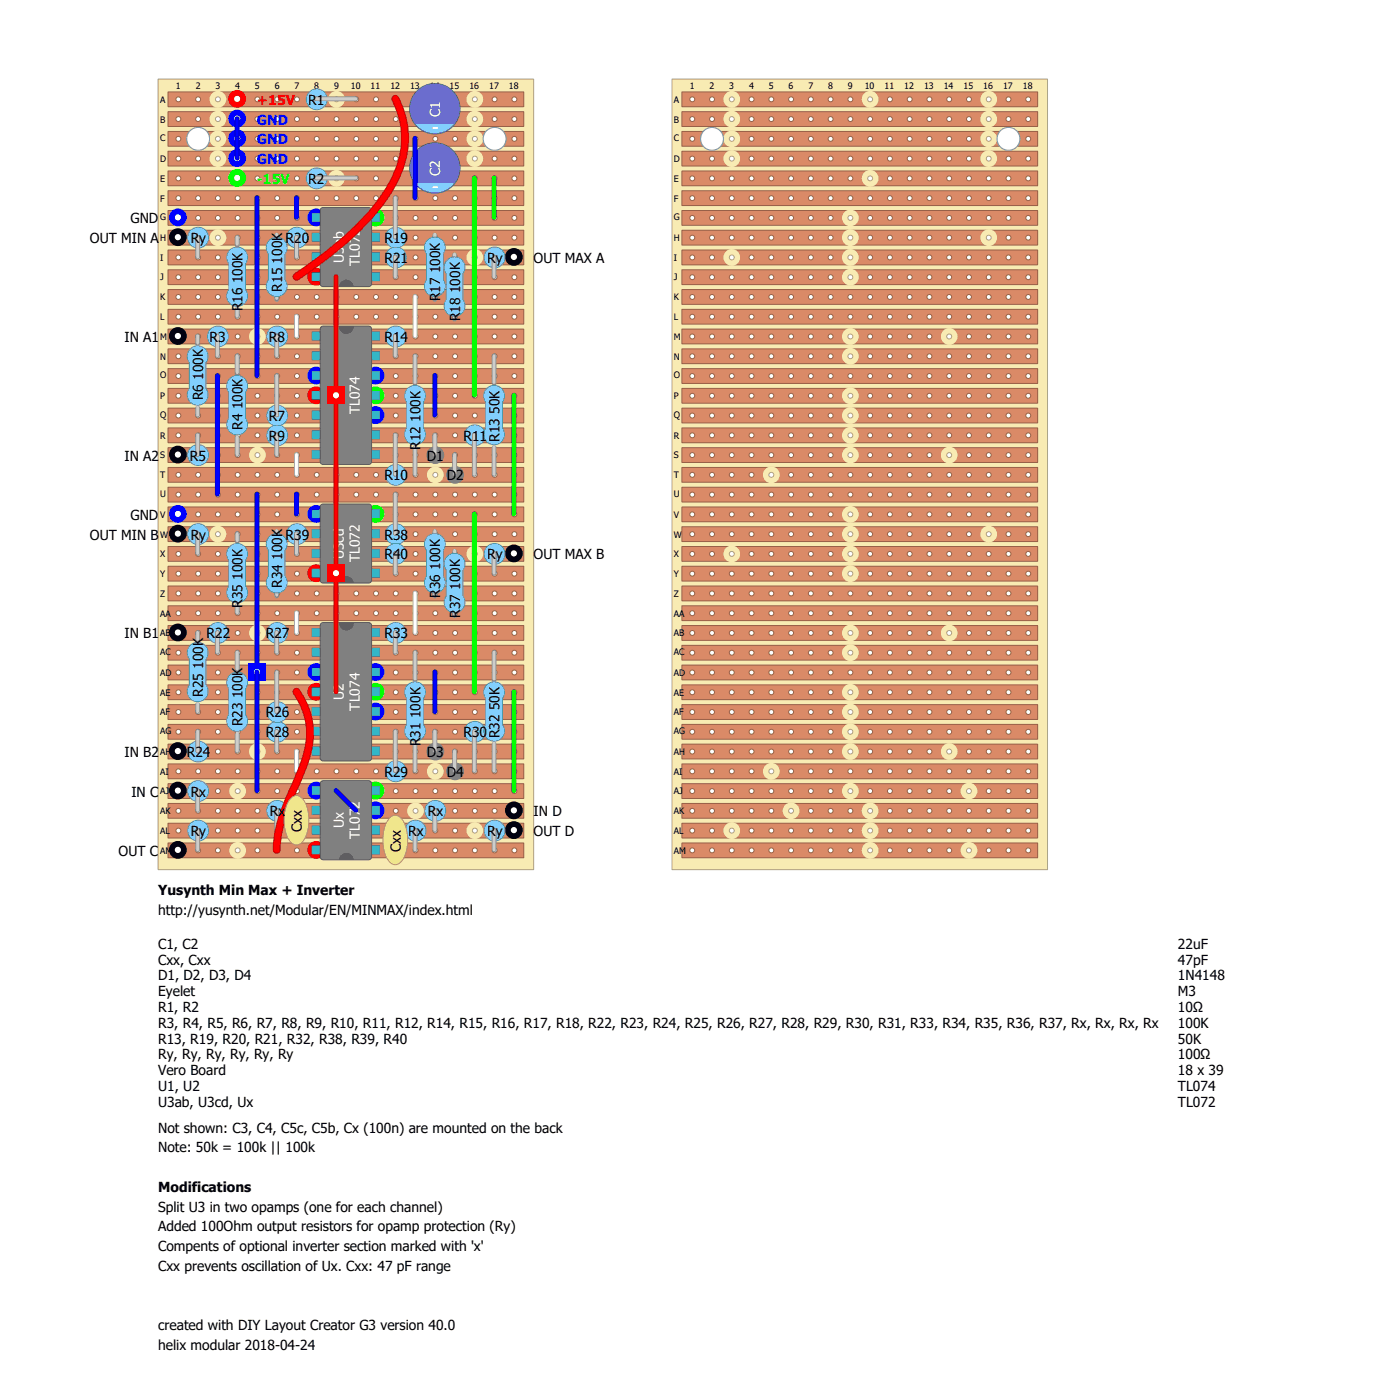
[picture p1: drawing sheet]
<svg xmlns="http://www.w3.org/2000/svg" width="180mm" height="180mm" viewBox="0 0 180 180" stroke-linecap="round" stroke-linejoin="round" font-family="sans-serif">
<defs><g id="words">
<text font-size="1.8" fill="#f00" x="33" y="13.5">+15V</text>
<g font-size="1.8" fill="#00f">
<text x="33" y="16">GND</text>
<text x="33" y="18.5">GND</text>
<text x="33" y="21.1">GND</text>
</g>
<g font-size="1.8">
<text x="39.6" y="13.5">R1</text>
<text x="39.6" y="23.6">R2</text>
<text x="16.8" y="28.7">GND</text>
<text x="11.6" y="31.2">OUT MIN A</text>
<text x="24.5" y="31.2">Ry</text>
<text x="36.7" y="31.2">R20</text>
<text x="49.4" y="33.8">R21</text>
<text x="49.4" y="31.2">R19</text>
<text x="62.6" y="33.8">Ry</text>
<text x="68.6" y="33.8">OUT MAX A</text>
<text x="31.2" y="40" transform="rotate(-90 31.2 40)">R16 100K</text>
<text x="36.3" y="37.5" transform="rotate(-90 36.3 37.5)">R15 100K</text>
<text x="56.6" y="38.7" transform="rotate(-90 56.6 38.7)">R17 100K</text>
<text x="59.1" y="41.3" transform="rotate(-90 59.1 41.3)">R18 100K</text>
<text x="16" y="43.9">IN A1</text>
<text x="26.9" y="43.9">R3</text>
<text x="34.5" y="43.9">R8</text>
<text x="49.4" y="43.9">R14</text>
<text x="26.1" y="51.4" transform="rotate(-90 26.1 51.4)">R6 100K</text>
<text x="16" y="59.2">IN A2</text>
<text x="24.4" y="59.2">R5</text>
<text x="31.2" y="55.2" transform="rotate(-90 31.2 55.2)">R4 100K</text>
<text x="34.5" y="54.1">R7</text>
<text x="34.5" y="56.6">R9</text>
<text x="54" y="57.8" transform="rotate(-90 54 57.8)">R12 100K</text>
<text x="54.9" y="59.2">D1</text>
<text x="59.6" y="56.6">R11</text>
<text x="64.2" y="56.8" transform="rotate(-90 64.2 56.8)">R13 50K</text>
<text x="49.4" y="61.7">R10</text>
<text x="57.4" y="61.7">D2</text>
<text x="11.6" y="69.3">OUT MIN B</text>
<text x="16.8" y="66.8">GND</text>
<text x="24.5" y="69.3">Ry</text>
<text x="36.7" y="69.3">R39</text>
<text x="49.4" y="69.3">R38</text>
<text x="49.4" y="71.9">R40</text>
<text x="62.6" y="71.9">Ry</text>
<text x="68.6" y="71.9">OUT MAX B</text>
<text x="36.3" y="75.6" transform="rotate(-90 36.3 75.6)">R34 100K</text>
<text x="56.6" y="76.8" transform="rotate(-90 56.6 76.8)">R36 100K</text>
<text x="16" y="82">IN B1</text>
<text x="26.5" y="82">R22</text>
<text x="31.2" y="78.1" transform="rotate(-90 31.2 78.1)">R35 100K</text>
<text x="34.2" y="82">R27</text>
<text x="49.4" y="82">R33</text>
<text x="59.1" y="79.4" transform="rotate(-90 59.1 79.4)">R37 100K</text>
<text x="26.1" y="89.5" transform="rotate(-90 26.1 89.5)">R25 100K</text>
<text x="31.2" y="93.3" transform="rotate(-90 31.2 93.3)">R23 100K</text>
<text x="34.2" y="92.2">R26</text>
<text x="34.2" y="94.7">R28</text>
<text x="54" y="95.9" transform="rotate(-90 54 95.9)">R31 100K</text>
<text x="59.6" y="94.7">R30</text>
<text x="64.2" y="94.9" transform="rotate(-90 64.2 94.9)">R32 50K</text>
<text x="16" y="97.3">IN B2</text>
<text x="24" y="97.3">R24</text>
<text x="49.4" y="99.8">R29</text>
<text x="54.9" y="97.3">D3</text>
<text x="57.4" y="99.8">D4</text>
<text x="16.9" y="102.4">IN C</text>
<text x="24.5" y="107.4">Ry</text>
<text x="24.5" y="102.4">Rx</text>
<text x="34.7" y="104.9">Rx</text>
<text x="38.8" y="106.9" transform="rotate(-90 38.8 106.9)">Cxx</text>
<text x="52.5" y="107.4">Rx</text>
<text x="55" y="104.9">Rx</text>
<text x="62.6" y="107.4">Ry</text>
<text x="68.6" y="104.9">IN D</text>
<text x="68.6" y="107.4">OUT D</text>
<text x="15.2" y="110">OUT C</text>
<text x="51.5" y="109.5" transform="rotate(-90 51.5 109.5)">Cxx</text>
<text x="20.3" y="115.1">Yusynth Min Max + Inverter</text>
<text x="20.3" y="117.6">http://yusynth.net/Modular/EN/MINMAX/index.html</text>
<text x="20.3" y="121.9">C1, C2</text>
<text x="20.3" y="124">Cxx, Cxx</text>
<text x="20.3" y="126">D1, D2, D3, D4</text>
<text x="151.4" y="121.9">22uF</text>
<text x="151.4" y="124">47pF</text>
<text x="151.4" y="126">1N4148</text>
<text x="20.3" y="128">Eyelet</text>
<text x="20.3" y="130">R1, R2</text>
<text x="151.4" y="128">M3</text>
<text x="151.4" y="130">10Ω</text>
<text x="20.3" y="132.1">R3, R4, R5, R6, R7, R8, R9, R10, R11, R12, R14, R15, R16, R17, R18, R22, R23, R24, R25, R26, R27, R28, R29, R30, R31, R33, R34, R35, R36, R37, Rx, Rx, Rx, Rx</text>
<text x="20.3" y="134.1">R13, R19, R20, R21, R32, R38, R39, R40</text>
<text x="20.3" y="136.1">Ry, Ry, Ry, Ry, Ry, Ry</text>
<text x="151.4" y="132.1">100K</text>
<text x="151.4" y="134.1">50K</text>
<text x="151.4" y="136.1">100Ω</text>
<text x="20.3" y="138.2">Vero Board</text>
<text x="20.3" y="140.2">U1, U2</text>
<text x="20.3" y="142.2">U3ab, U3cd, Ux</text>
<text x="151.4" y="138.2">18 x 39</text>
<text x="151.4" y="140.2">TL074</text>
<text x="151.4" y="142.2">TL072</text>
<text x="20.3" y="145.5">Not shown: C3, C4, C5c, C5b, Cx (100n) are mounted on the back</text>
<text x="20.3" y="148.1">Note: 50k = 100k || 100k</text>
<text x="20.3" y="153.2">Modifications</text>
<text x="20.3" y="155.7">Split U3 in two opamps (one for each channel)</text>
<text x="20.3" y="160.8">Compents of optional inverter section marked with 'x'</text>
<text x="20.3" y="158.2">Added 100Ohm output resistors for opamp protection (Ry)</text>
<text x="20.3" y="163.3">Cxx prevents oscillation of Ux. Cxx: 47 pF range</text>
<text x="20.3" y="173.5">helix modular 2018-04-24</text>
<text x="20.3" y="170.9">created with DIY Layout Creator G3 version 40.0</text>
</g>
<g font-size="1.8" fill="#fff">
<text x="56.6" y="15" transform="rotate(-90 56.6 15)">C1</text>
<text x="56.6" y="22.7" transform="rotate(-90 56.6 22.7)">C2</text>
<text x="44.2" y="33.8" transform="rotate(-90 44.2 33.8)">U3ab</text>
<text x="46.2" y="34.2" transform="rotate(-90 46.2 34.2)">TL072</text>
<text x="44.2" y="51.8" transform="rotate(-90 44.2 51.8)">U1</text>
<text x="46.2" y="53.2" transform="rotate(-90 46.2 53.2)">TL074</text>
<text x="44.2" y="71.9" transform="rotate(-90 44.2 71.9)">U3cd</text>
<text x="46.2" y="72.3" transform="rotate(-90 46.2 72.3)">TL072</text>
<text x="44.2" y="89.9" transform="rotate(-90 44.2 89.9)">U2</text>
<text x="46.2" y="91.3" transform="rotate(-90 46.2 91.3)">TL074</text>
<text x="44.2" y="106.4" transform="rotate(-90 44.2 106.4)">Ux</text>
<text x="46.2" y="107.8" transform="rotate(-90 46.2 107.8)">TL072</text>
</g>
<text font-size="1.8" fill="#0f0" x="33" y="23.6">-15V</text>
<g font-size="1.1">
<text x="22.6" y="11.4">1</text>
<text x="25.1" y="11.4">2</text>
<text x="27.7" y="11.4">3</text>
<text x="30.2" y="11.4">4</text>
<text x="32.8" y="11.4">5</text>
<text x="35.3" y="11.4">6</text>
<text x="37.8" y="11.4">7</text>
<text x="40.4" y="11.4">8</text>
<text x="42.9" y="11.4">9</text>
<text x="45.1" y="11.4">10</text>
<text x="47.6" y="11.4">11</text>
<text x="50.2" y="11.4">12</text>
<text x="52.7" y="11.4">13</text>
<text x="55.2" y="11.4">14</text>
<text x="57.8" y="11.4">15</text>
<text x="60.3" y="11.4">16</text>
<text x="62.9" y="11.4">17</text>
<text x="65.4" y="11.4">18</text>
<text x="88.6" y="11.4">1</text>
<text x="91.2" y="11.4">2</text>
<text x="93.7" y="11.4">3</text>
<text x="96.3" y="11.4">4</text>
<text x="98.8" y="11.4">5</text>
<text x="101.3" y="11.4">6</text>
<text x="103.9" y="11.4">7</text>
<text x="106.4" y="11.4">8</text>
<text x="109" y="11.4">9</text>
<text x="111.1" y="11.4">10</text>
<text x="113.7" y="11.4">11</text>
<text x="116.2" y="11.4">12</text>
<text x="118.7" y="11.4">13</text>
<text x="121.3" y="11.4">14</text>
<text x="123.8" y="11.4">15</text>
<text x="126.4" y="11.4">16</text>
<text x="128.9" y="11.4">17</text>
<text x="131.4" y="11.4">18</text>
<text x="20.6" y="13.2">A</text>
<text x="20.6" y="15.7">B</text>
<text x="86.6" y="13.2">A</text>
<text x="86.6" y="15.7">B</text>
<text x="20.6" y="18.2">C</text>
<text x="20.6" y="20.8">D</text>
<text x="20.6" y="23.4">E</text>
<text x="86.6" y="18.2">C</text>
<text x="86.6" y="20.8">D</text>
<text x="86.6" y="23.4">E</text>
<text x="20.6" y="25.9">F</text>
<text x="20.6" y="28.3">G</text>
<text x="86.6" y="25.9">F</text>
<text x="86.6" y="28.3">G</text>
<text x="20.6" y="31">H</text>
<text x="20.6" y="33.5">I</text>
<text x="20.6" y="35.9">J</text>
<text x="86.6" y="31">H</text>
<text x="86.6" y="33.5">I</text>
<text x="86.6" y="35.9">J</text>
<text x="20.6" y="38.6">K</text>
<text x="20.6" y="41.1">L</text>
<text x="86.6" y="38.6">K</text>
<text x="86.6" y="41.1">L</text>
<text x="20.6" y="43.7">M</text>
<text x="20.6" y="46.2">N</text>
<text x="86.6" y="43.7">M</text>
<text x="86.6" y="46.2">N</text>
<text x="20.6" y="48.6">O</text>
<text x="20.6" y="51.3">P</text>
<text x="20.6" y="53.7">Q</text>
<text x="86.6" y="48.6">O</text>
<text x="86.6" y="51.3">P</text>
<text x="86.6" y="53.7">Q</text>
<text x="20.6" y="56.4">R</text>
<text x="20.6" y="58.8">S</text>
<text x="86.6" y="56.4">R</text>
<text x="86.6" y="58.8">S</text>
<text x="20.6" y="61.5">T</text>
<text x="20.6" y="63.9">U</text>
<text x="86.6" y="61.5">T</text>
<text x="86.6" y="63.9">U</text>
<text x="20.6" y="66.5">V</text>
<text x="20.6" y="69.1">W</text>
<text x="20.6" y="71.6">X</text>
<text x="86.6" y="66.5">V</text>
<text x="86.6" y="69.1">W</text>
<text x="86.6" y="71.6">X</text>
<text x="20.6" y="74.2">Y</text>
<text x="20.6" y="76.7">Z</text>
<text x="86.6" y="74.2">Y</text>
<text x="86.6" y="76.7">Z</text>
<text x="20.6" y="79.2">AA</text>
<text x="20.6" y="81.8">AB</text>
<text x="86.6" y="79.2">AA</text>
<text x="86.6" y="81.8">AB</text>
<text x="20.6" y="84.2">AC</text>
<text x="20.6" y="86.9">AD</text>
<text x="20.6" y="89.4">AE</text>
<text x="86.6" y="84.2">AC</text>
<text x="86.6" y="86.9">AD</text>
<text x="86.6" y="89.4">AE</text>
<text x="20.6" y="91.9">AF</text>
<text x="20.6" y="94.4">AG</text>
<text x="86.6" y="91.9">AF</text>
<text x="86.6" y="94.4">AG</text>
<text x="20.6" y="97">AH</text>
<text x="20.6" y="99.6">AI</text>
<text x="20.6" y="102">AJ</text>
<text x="86.6" y="97">AH</text>
<text x="86.6" y="99.6">AI</text>
<text x="86.6" y="102">AJ</text>
<text x="20.6" y="104.6">AK</text>
<text x="20.6" y="107.2">AL</text>
<text x="86.6" y="104.6">AK</text>
<text x="86.6" y="107.2">AL</text>
<text x="20.6" y="109.7">AM</text>
<text x="86.6" y="109.7">AM</text>
</g>
</g></defs>
<path d="M20.3 10.2h48.3v101.6h-48.3z" fill="#f8ebb3"/>
<path d="M20.3 10.2h48.3v101.6h-48.3z" fill="none" stroke="#ada47d" stroke-width=".13"/>
<path d="M21.6 11.8h45.7v1.9h-45.7z" fill="#da8a67"/>
<path d="M21.6 11.8h45.7v1.9h-45.7z" fill="none" stroke="#986048" stroke-width=".13"/>
<circle cx="22.9" cy="12.8" r=".32" fill="#fff"/>
<circle cx="22.9" cy="12.8" r=".32" fill="none" stroke="#986048" stroke-width=".13"/>
<circle cx="25.5" cy="12.8" r=".32" fill="#fff"/>
<circle cx="25.5" cy="12.8" r=".32" fill="none" stroke="#986048" stroke-width=".13"/>
<circle cx="28" cy="12.8" r=".32" fill="#fff"/>
<circle cx="28" cy="12.8" r=".32" fill="none" stroke="#986048" stroke-width=".13"/>
<circle cx="30.5" cy="12.8" r=".32" fill="#fff"/>
<circle cx="30.5" cy="12.8" r=".32" fill="none" stroke="#986048" stroke-width=".13"/>
<circle cx="33.1" cy="12.8" r=".32" fill="#fff"/>
<circle cx="33.1" cy="12.8" r=".32" fill="none" stroke="#986048" stroke-width=".13"/>
<circle cx="35.6" cy="12.8" r=".32" fill="#fff"/>
<circle cx="35.6" cy="12.8" r=".32" fill="none" stroke="#986048" stroke-width=".13"/>
<circle cx="38.2" cy="12.8" r=".32" fill="#fff"/>
<circle cx="38.2" cy="12.8" r=".32" fill="none" stroke="#986048" stroke-width=".13"/>
<circle cx="40.7" cy="12.8" r=".32" fill="#fff"/>
<circle cx="40.7" cy="12.8" r=".32" fill="none" stroke="#986048" stroke-width=".13"/>
<circle cx="43.2" cy="12.8" r=".32" fill="#fff"/>
<circle cx="43.2" cy="12.8" r=".32" fill="none" stroke="#986048" stroke-width=".13"/>
<circle cx="45.8" cy="12.8" r=".32" fill="#fff"/>
<circle cx="45.8" cy="12.8" r=".32" fill="none" stroke="#986048" stroke-width=".13"/>
<circle cx="48.3" cy="12.8" r=".32" fill="#fff"/>
<circle cx="48.3" cy="12.8" r=".32" fill="none" stroke="#986048" stroke-width=".13"/>
<circle cx="50.9" cy="12.8" r=".32" fill="#fff"/>
<circle cx="50.9" cy="12.8" r=".32" fill="none" stroke="#986048" stroke-width=".13"/>
<circle cx="53.4" cy="12.8" r=".32" fill="#fff"/>
<circle cx="53.4" cy="12.8" r=".32" fill="none" stroke="#986048" stroke-width=".13"/>
<circle cx="55.9" cy="12.8" r=".32" fill="#fff"/>
<circle cx="55.9" cy="12.8" r=".32" fill="none" stroke="#986048" stroke-width=".13"/>
<circle cx="58.5" cy="12.8" r=".32" fill="#fff"/>
<circle cx="58.5" cy="12.8" r=".32" fill="none" stroke="#986048" stroke-width=".13"/>
<circle cx="61" cy="12.8" r=".32" fill="#fff"/>
<circle cx="61" cy="12.8" r=".32" fill="none" stroke="#986048" stroke-width=".13"/>
<circle cx="63.6" cy="12.8" r=".32" fill="#fff"/>
<circle cx="63.6" cy="12.8" r=".32" fill="none" stroke="#986048" stroke-width=".13"/>
<circle cx="66.1" cy="12.8" r=".32" fill="#fff"/>
<circle cx="66.1" cy="12.8" r=".32" fill="none" stroke="#986048" stroke-width=".13"/>
<path d="M21.6 14.4h45.7v1.9h-45.7z" fill="#da8a67"/>
<path d="M21.6 14.4h45.7v1.9h-45.7z" fill="none" stroke="#986048" stroke-width=".13"/>
<circle cx="22.9" cy="15.3" r=".32" fill="#fff"/>
<circle cx="22.9" cy="15.3" r=".32" fill="none" stroke="#986048" stroke-width=".13"/>
<circle cx="25.5" cy="15.3" r=".32" fill="#fff"/>
<circle cx="25.5" cy="15.3" r=".32" fill="none" stroke="#986048" stroke-width=".13"/>
<circle cx="28" cy="15.3" r=".32" fill="#fff"/>
<circle cx="28" cy="15.3" r=".32" fill="none" stroke="#986048" stroke-width=".13"/>
<circle cx="30.5" cy="15.3" r=".32" fill="#fff"/>
<circle cx="30.5" cy="15.3" r=".32" fill="none" stroke="#986048" stroke-width=".13"/>
<circle cx="33.1" cy="15.3" r=".32" fill="#fff"/>
<circle cx="33.1" cy="15.3" r=".32" fill="none" stroke="#986048" stroke-width=".13"/>
<circle cx="35.6" cy="15.3" r=".32" fill="#fff"/>
<circle cx="35.6" cy="15.3" r=".32" fill="none" stroke="#986048" stroke-width=".13"/>
<circle cx="38.2" cy="15.3" r=".32" fill="#fff"/>
<circle cx="38.2" cy="15.3" r=".32" fill="none" stroke="#986048" stroke-width=".13"/>
<circle cx="40.7" cy="15.3" r=".32" fill="#fff"/>
<circle cx="40.7" cy="15.3" r=".32" fill="none" stroke="#986048" stroke-width=".13"/>
<circle cx="43.2" cy="15.3" r=".32" fill="#fff"/>
<circle cx="43.2" cy="15.3" r=".32" fill="none" stroke="#986048" stroke-width=".13"/>
<circle cx="45.8" cy="15.3" r=".32" fill="#fff"/>
<circle cx="45.8" cy="15.3" r=".32" fill="none" stroke="#986048" stroke-width=".13"/>
<circle cx="48.3" cy="15.3" r=".32" fill="#fff"/>
<circle cx="48.3" cy="15.3" r=".32" fill="none" stroke="#986048" stroke-width=".13"/>
<circle cx="50.9" cy="15.3" r=".32" fill="#fff"/>
<circle cx="50.9" cy="15.3" r=".32" fill="none" stroke="#986048" stroke-width=".13"/>
<circle cx="53.4" cy="15.3" r=".32" fill="#fff"/>
<circle cx="53.4" cy="15.3" r=".32" fill="none" stroke="#986048" stroke-width=".13"/>
<circle cx="55.9" cy="15.3" r=".32" fill="#fff"/>
<circle cx="55.9" cy="15.3" r=".32" fill="none" stroke="#986048" stroke-width=".13"/>
<circle cx="58.5" cy="15.3" r=".32" fill="#fff"/>
<circle cx="58.5" cy="15.3" r=".32" fill="none" stroke="#986048" stroke-width=".13"/>
<circle cx="61" cy="15.3" r=".32" fill="#fff"/>
<circle cx="61" cy="15.3" r=".32" fill="none" stroke="#986048" stroke-width=".13"/>
<circle cx="63.6" cy="15.3" r=".32" fill="#fff"/>
<circle cx="63.6" cy="15.3" r=".32" fill="none" stroke="#986048" stroke-width=".13"/>
<circle cx="66.1" cy="15.3" r=".32" fill="#fff"/>
<circle cx="66.1" cy="15.3" r=".32" fill="none" stroke="#986048" stroke-width=".13"/>
<path d="M21.6 16.9h45.7v1.9h-45.7z" fill="#da8a67"/>
<path d="M21.6 16.9h45.7v1.9h-45.7z" fill="none" stroke="#986048" stroke-width=".13"/>
<circle cx="22.9" cy="17.8" r=".32" fill="#fff"/>
<circle cx="22.9" cy="17.8" r=".32" fill="none" stroke="#986048" stroke-width=".13"/>
<circle cx="25.5" cy="17.8" r=".32" fill="#fff"/>
<circle cx="25.5" cy="17.8" r=".32" fill="none" stroke="#986048" stroke-width=".13"/>
<circle cx="28" cy="17.8" r=".32" fill="#fff"/>
<circle cx="28" cy="17.8" r=".32" fill="none" stroke="#986048" stroke-width=".13"/>
<circle cx="30.5" cy="17.8" r=".32" fill="#fff"/>
<circle cx="30.5" cy="17.8" r=".32" fill="none" stroke="#986048" stroke-width=".13"/>
<circle cx="33.1" cy="17.8" r=".32" fill="#fff"/>
<circle cx="33.1" cy="17.8" r=".32" fill="none" stroke="#986048" stroke-width=".13"/>
<circle cx="35.6" cy="17.8" r=".32" fill="#fff"/>
<circle cx="35.6" cy="17.8" r=".32" fill="none" stroke="#986048" stroke-width=".13"/>
<circle cx="38.2" cy="17.8" r=".32" fill="#fff"/>
<circle cx="38.2" cy="17.8" r=".32" fill="none" stroke="#986048" stroke-width=".13"/>
<circle cx="40.7" cy="17.8" r=".32" fill="#fff"/>
<circle cx="40.7" cy="17.8" r=".32" fill="none" stroke="#986048" stroke-width=".13"/>
<circle cx="43.2" cy="17.8" r=".32" fill="#fff"/>
<circle cx="43.2" cy="17.8" r=".32" fill="none" stroke="#986048" stroke-width=".13"/>
<circle cx="45.8" cy="17.8" r=".32" fill="#fff"/>
<circle cx="45.8" cy="17.8" r=".32" fill="none" stroke="#986048" stroke-width=".13"/>
<circle cx="48.3" cy="17.8" r=".32" fill="#fff"/>
<circle cx="48.3" cy="17.8" r=".32" fill="none" stroke="#986048" stroke-width=".13"/>
<circle cx="50.9" cy="17.8" r=".32" fill="#fff"/>
<circle cx="50.9" cy="17.8" r=".32" fill="none" stroke="#986048" stroke-width=".13"/>
<circle cx="53.4" cy="17.8" r=".32" fill="#fff"/>
<circle cx="53.4" cy="17.8" r=".32" fill="none" stroke="#986048" stroke-width=".13"/>
<circle cx="55.9" cy="17.8" r=".32" fill="#fff"/>
<circle cx="55.9" cy="17.8" r=".32" fill="none" stroke="#986048" stroke-width=".13"/>
<circle cx="58.5" cy="17.8" r=".32" fill="#fff"/>
<circle cx="58.5" cy="17.8" r=".32" fill="none" stroke="#986048" stroke-width=".13"/>
<circle cx="61" cy="17.8" r=".32" fill="#fff"/>
<circle cx="61" cy="17.8" r=".32" fill="none" stroke="#986048" stroke-width=".13"/>
<circle cx="63.6" cy="17.8" r=".32" fill="#fff"/>
<circle cx="63.6" cy="17.8" r=".32" fill="none" stroke="#986048" stroke-width=".13"/>
<circle cx="66.1" cy="17.8" r=".32" fill="#fff"/>
<circle cx="66.1" cy="17.8" r=".32" fill="none" stroke="#986048" stroke-width=".13"/>
<path d="M21.6 19.4h45.7v1.9h-45.7z" fill="#da8a67"/>
<path d="M21.6 19.4h45.7v1.9h-45.7z" fill="none" stroke="#986048" stroke-width=".13"/>
<circle cx="22.9" cy="20.4" r=".32" fill="#fff"/>
<circle cx="22.9" cy="20.4" r=".32" fill="none" stroke="#986048" stroke-width=".13"/>
<circle cx="25.5" cy="20.4" r=".32" fill="#fff"/>
<circle cx="25.5" cy="20.4" r=".32" fill="none" stroke="#986048" stroke-width=".13"/>
<circle cx="28" cy="20.4" r=".32" fill="#fff"/>
<circle cx="28" cy="20.4" r=".32" fill="none" stroke="#986048" stroke-width=".13"/>
<circle cx="30.5" cy="20.4" r=".32" fill="#fff"/>
<circle cx="30.5" cy="20.4" r=".32" fill="none" stroke="#986048" stroke-width=".13"/>
<circle cx="33.1" cy="20.4" r=".32" fill="#fff"/>
<circle cx="33.1" cy="20.4" r=".32" fill="none" stroke="#986048" stroke-width=".13"/>
<circle cx="35.6" cy="20.4" r=".32" fill="#fff"/>
<circle cx="35.6" cy="20.4" r=".32" fill="none" stroke="#986048" stroke-width=".13"/>
<circle cx="38.2" cy="20.4" r=".32" fill="#fff"/>
<circle cx="38.2" cy="20.4" r=".32" fill="none" stroke="#986048" stroke-width=".13"/>
<circle cx="40.7" cy="20.4" r=".32" fill="#fff"/>
<circle cx="40.7" cy="20.4" r=".32" fill="none" stroke="#986048" stroke-width=".13"/>
<circle cx="43.2" cy="20.4" r=".32" fill="#fff"/>
<circle cx="43.2" cy="20.4" r=".32" fill="none" stroke="#986048" stroke-width=".13"/>
<circle cx="45.8" cy="20.4" r=".32" fill="#fff"/>
<circle cx="45.8" cy="20.4" r=".32" fill="none" stroke="#986048" stroke-width=".13"/>
<circle cx="48.3" cy="20.4" r=".32" fill="#fff"/>
<circle cx="48.3" cy="20.4" r=".32" fill="none" stroke="#986048" stroke-width=".13"/>
<circle cx="50.9" cy="20.4" r=".32" fill="#fff"/>
<circle cx="50.9" cy="20.4" r=".32" fill="none" stroke="#986048" stroke-width=".13"/>
<circle cx="53.4" cy="20.4" r=".32" fill="#fff"/>
<circle cx="53.4" cy="20.4" r=".32" fill="none" stroke="#986048" stroke-width=".13"/>
<circle cx="55.9" cy="20.4" r=".32" fill="#fff"/>
<circle cx="55.9" cy="20.4" r=".32" fill="none" stroke="#986048" stroke-width=".13"/>
<circle cx="58.5" cy="20.4" r=".32" fill="#fff"/>
<circle cx="58.5" cy="20.4" r=".32" fill="none" stroke="#986048" stroke-width=".13"/>
<circle cx="61" cy="20.4" r=".32" fill="#fff"/>
<circle cx="61" cy="20.4" r=".32" fill="none" stroke="#986048" stroke-width=".13"/>
<circle cx="63.6" cy="20.4" r=".32" fill="#fff"/>
<circle cx="63.6" cy="20.4" r=".32" fill="none" stroke="#986048" stroke-width=".13"/>
<circle cx="66.1" cy="20.4" r=".32" fill="#fff"/>
<circle cx="66.1" cy="20.4" r=".32" fill="none" stroke="#986048" stroke-width=".13"/>
<path d="M21.6 22h45.7v1.9h-45.7z" fill="#da8a67"/>
<path d="M21.6 22h45.7v1.9h-45.7z" fill="none" stroke="#986048" stroke-width=".13"/>
<circle cx="22.9" cy="22.9" r=".32" fill="#fff"/>
<circle cx="22.9" cy="22.9" r=".32" fill="none" stroke="#986048" stroke-width=".13"/>
<circle cx="25.5" cy="22.9" r=".32" fill="#fff"/>
<circle cx="25.5" cy="22.9" r=".32" fill="none" stroke="#986048" stroke-width=".13"/>
<circle cx="28" cy="22.9" r=".32" fill="#fff"/>
<circle cx="28" cy="22.9" r=".32" fill="none" stroke="#986048" stroke-width=".13"/>
<circle cx="30.5" cy="22.9" r=".32" fill="#fff"/>
<circle cx="30.5" cy="22.9" r=".32" fill="none" stroke="#986048" stroke-width=".13"/>
<circle cx="33.1" cy="22.9" r=".32" fill="#fff"/>
<circle cx="33.1" cy="22.9" r=".32" fill="none" stroke="#986048" stroke-width=".13"/>
<circle cx="35.6" cy="22.9" r=".32" fill="#fff"/>
<circle cx="35.6" cy="22.9" r=".32" fill="none" stroke="#986048" stroke-width=".13"/>
<circle cx="38.2" cy="22.9" r=".32" fill="#fff"/>
<circle cx="38.2" cy="22.9" r=".32" fill="none" stroke="#986048" stroke-width=".13"/>
<circle cx="40.7" cy="22.9" r=".32" fill="#fff"/>
<circle cx="40.7" cy="22.9" r=".32" fill="none" stroke="#986048" stroke-width=".13"/>
<circle cx="43.2" cy="22.9" r=".32" fill="#fff"/>
<circle cx="43.2" cy="22.9" r=".32" fill="none" stroke="#986048" stroke-width=".13"/>
<circle cx="45.8" cy="22.9" r=".32" fill="#fff"/>
<circle cx="45.8" cy="22.9" r=".32" fill="none" stroke="#986048" stroke-width=".13"/>
<circle cx="48.3" cy="22.9" r=".32" fill="#fff"/>
<circle cx="48.3" cy="22.9" r=".32" fill="none" stroke="#986048" stroke-width=".13"/>
<circle cx="50.9" cy="22.9" r=".32" fill="#fff"/>
<circle cx="50.9" cy="22.9" r=".32" fill="none" stroke="#986048" stroke-width=".13"/>
<circle cx="53.4" cy="22.9" r=".32" fill="#fff"/>
<circle cx="53.4" cy="22.9" r=".32" fill="none" stroke="#986048" stroke-width=".13"/>
<circle cx="55.9" cy="22.9" r=".32" fill="#fff"/>
<circle cx="55.9" cy="22.9" r=".32" fill="none" stroke="#986048" stroke-width=".13"/>
<circle cx="58.5" cy="22.9" r=".32" fill="#fff"/>
<circle cx="58.5" cy="22.9" r=".32" fill="none" stroke="#986048" stroke-width=".13"/>
<circle cx="61" cy="22.9" r=".32" fill="#fff"/>
<circle cx="61" cy="22.9" r=".32" fill="none" stroke="#986048" stroke-width=".13"/>
<circle cx="63.6" cy="22.9" r=".32" fill="#fff"/>
<circle cx="63.6" cy="22.9" r=".32" fill="none" stroke="#986048" stroke-width=".13"/>
<circle cx="66.1" cy="22.9" r=".32" fill="#fff"/>
<circle cx="66.1" cy="22.9" r=".32" fill="none" stroke="#986048" stroke-width=".13"/>
<path d="M21.6 24.5h45.7v1.9h-45.7z" fill="#da8a67"/>
<path d="M21.6 24.5h45.7v1.9h-45.7z" fill="none" stroke="#986048" stroke-width=".13"/>
<circle cx="22.9" cy="25.5" r=".32" fill="#fff"/>
<circle cx="22.9" cy="25.5" r=".32" fill="none" stroke="#986048" stroke-width=".13"/>
<circle cx="25.5" cy="25.5" r=".32" fill="#fff"/>
<circle cx="25.5" cy="25.5" r=".32" fill="none" stroke="#986048" stroke-width=".13"/>
<circle cx="28" cy="25.5" r=".32" fill="#fff"/>
<circle cx="28" cy="25.5" r=".32" fill="none" stroke="#986048" stroke-width=".13"/>
<circle cx="30.5" cy="25.5" r=".32" fill="#fff"/>
<circle cx="30.5" cy="25.5" r=".32" fill="none" stroke="#986048" stroke-width=".13"/>
<circle cx="33.1" cy="25.5" r=".32" fill="#fff"/>
<circle cx="33.1" cy="25.5" r=".32" fill="none" stroke="#986048" stroke-width=".13"/>
<circle cx="35.6" cy="25.5" r=".32" fill="#fff"/>
<circle cx="35.6" cy="25.5" r=".32" fill="none" stroke="#986048" stroke-width=".13"/>
<circle cx="38.2" cy="25.5" r=".32" fill="#fff"/>
<circle cx="38.2" cy="25.5" r=".32" fill="none" stroke="#986048" stroke-width=".13"/>
<circle cx="40.7" cy="25.5" r=".32" fill="#fff"/>
<circle cx="40.7" cy="25.5" r=".32" fill="none" stroke="#986048" stroke-width=".13"/>
<circle cx="43.2" cy="25.5" r=".32" fill="#fff"/>
<circle cx="43.2" cy="25.5" r=".32" fill="none" stroke="#986048" stroke-width=".13"/>
<circle cx="45.8" cy="25.5" r=".32" fill="#fff"/>
<circle cx="45.8" cy="25.5" r=".32" fill="none" stroke="#986048" stroke-width=".13"/>
<circle cx="48.3" cy="25.5" r=".32" fill="#fff"/>
<circle cx="48.3" cy="25.5" r=".32" fill="none" stroke="#986048" stroke-width=".13"/>
<circle cx="50.9" cy="25.5" r=".32" fill="#fff"/>
<circle cx="50.9" cy="25.5" r=".32" fill="none" stroke="#986048" stroke-width=".13"/>
<circle cx="53.4" cy="25.5" r=".32" fill="#fff"/>
<circle cx="53.4" cy="25.5" r=".32" fill="none" stroke="#986048" stroke-width=".13"/>
<circle cx="55.9" cy="25.5" r=".32" fill="#fff"/>
<circle cx="55.9" cy="25.5" r=".32" fill="none" stroke="#986048" stroke-width=".13"/>
<circle cx="58.5" cy="25.5" r=".32" fill="#fff"/>
<circle cx="58.5" cy="25.5" r=".32" fill="none" stroke="#986048" stroke-width=".13"/>
<circle cx="61" cy="25.5" r=".32" fill="#fff"/>
<circle cx="61" cy="25.5" r=".32" fill="none" stroke="#986048" stroke-width=".13"/>
<circle cx="63.6" cy="25.5" r=".32" fill="#fff"/>
<circle cx="63.6" cy="25.5" r=".32" fill="none" stroke="#986048" stroke-width=".13"/>
<circle cx="66.1" cy="25.5" r=".32" fill="#fff"/>
<circle cx="66.1" cy="25.5" r=".32" fill="none" stroke="#986048" stroke-width=".13"/>
<path d="M21.6 27.1h45.7v1.9h-45.7z" fill="#da8a67"/>
<path d="M21.6 27.1h45.7v1.9h-45.7z" fill="none" stroke="#986048" stroke-width=".13"/>
<circle cx="22.9" cy="28" r=".32" fill="#fff"/>
<circle cx="22.9" cy="28" r=".32" fill="none" stroke="#986048" stroke-width=".13"/>
<circle cx="25.5" cy="28" r=".32" fill="#fff"/>
<circle cx="25.5" cy="28" r=".32" fill="none" stroke="#986048" stroke-width=".13"/>
<circle cx="28" cy="28" r=".32" fill="#fff"/>
<circle cx="28" cy="28" r=".32" fill="none" stroke="#986048" stroke-width=".13"/>
<circle cx="30.5" cy="28" r=".32" fill="#fff"/>
<circle cx="30.5" cy="28" r=".32" fill="none" stroke="#986048" stroke-width=".13"/>
<circle cx="33.1" cy="28" r=".32" fill="#fff"/>
<circle cx="33.1" cy="28" r=".32" fill="none" stroke="#986048" stroke-width=".13"/>
<circle cx="35.6" cy="28" r=".32" fill="#fff"/>
<circle cx="35.6" cy="28" r=".32" fill="none" stroke="#986048" stroke-width=".13"/>
<circle cx="38.2" cy="28" r=".32" fill="#fff"/>
<circle cx="38.2" cy="28" r=".32" fill="none" stroke="#986048" stroke-width=".13"/>
<circle cx="40.7" cy="28" r=".32" fill="#fff"/>
<circle cx="40.7" cy="28" r=".32" fill="none" stroke="#986048" stroke-width=".13"/>
<circle cx="43.2" cy="28" r=".32" fill="#fff"/>
<circle cx="43.2" cy="28" r=".32" fill="none" stroke="#986048" stroke-width=".13"/>
<circle cx="45.8" cy="28" r=".32" fill="#fff"/>
<circle cx="45.8" cy="28" r=".32" fill="none" stroke="#986048" stroke-width=".13"/>
<circle cx="48.3" cy="28" r=".32" fill="#fff"/>
<circle cx="48.3" cy="28" r=".32" fill="none" stroke="#986048" stroke-width=".13"/>
<circle cx="50.9" cy="28" r=".32" fill="#fff"/>
<circle cx="50.9" cy="28" r=".32" fill="none" stroke="#986048" stroke-width=".13"/>
<circle cx="53.4" cy="28" r=".32" fill="#fff"/>
<circle cx="53.4" cy="28" r=".32" fill="none" stroke="#986048" stroke-width=".13"/>
<circle cx="55.9" cy="28" r=".32" fill="#fff"/>
<circle cx="55.9" cy="28" r=".32" fill="none" stroke="#986048" stroke-width=".13"/>
<circle cx="58.5" cy="28" r=".32" fill="#fff"/>
<circle cx="58.5" cy="28" r=".32" fill="none" stroke="#986048" stroke-width=".13"/>
<circle cx="61" cy="28" r=".32" fill="#fff"/>
<circle cx="61" cy="28" r=".32" fill="none" stroke="#986048" stroke-width=".13"/>
<circle cx="63.6" cy="28" r=".32" fill="#fff"/>
<circle cx="63.6" cy="28" r=".32" fill="none" stroke="#986048" stroke-width=".13"/>
<circle cx="66.1" cy="28" r=".32" fill="#fff"/>
<circle cx="66.1" cy="28" r=".32" fill="none" stroke="#986048" stroke-width=".13"/>
<path d="M21.6 29.6h45.7v1.9h-45.7z" fill="#da8a67"/>
<path d="M21.6 29.6h45.7v1.9h-45.7z" fill="none" stroke="#986048" stroke-width=".13"/>
<circle cx="22.9" cy="30.5" r=".32" fill="#fff"/>
<circle cx="22.9" cy="30.5" r=".32" fill="none" stroke="#986048" stroke-width=".13"/>
<circle cx="25.5" cy="30.5" r=".32" fill="#fff"/>
<circle cx="25.5" cy="30.5" r=".32" fill="none" stroke="#986048" stroke-width=".13"/>
<circle cx="28" cy="30.5" r=".32" fill="#fff"/>
<circle cx="28" cy="30.5" r=".32" fill="none" stroke="#986048" stroke-width=".13"/>
<circle cx="30.5" cy="30.5" r=".32" fill="#fff"/>
<circle cx="30.5" cy="30.5" r=".32" fill="none" stroke="#986048" stroke-width=".13"/>
<circle cx="33.1" cy="30.5" r=".32" fill="#fff"/>
<circle cx="33.1" cy="30.5" r=".32" fill="none" stroke="#986048" stroke-width=".13"/>
<circle cx="35.6" cy="30.5" r=".32" fill="#fff"/>
<circle cx="35.6" cy="30.5" r=".32" fill="none" stroke="#986048" stroke-width=".13"/>
<circle cx="38.2" cy="30.5" r=".32" fill="#fff"/>
<circle cx="38.2" cy="30.5" r=".32" fill="none" stroke="#986048" stroke-width=".13"/>
<circle cx="40.7" cy="30.5" r=".32" fill="#fff"/>
<circle cx="40.7" cy="30.5" r=".32" fill="none" stroke="#986048" stroke-width=".13"/>
<circle cx="43.2" cy="30.5" r=".32" fill="#fff"/>
<circle cx="43.2" cy="30.5" r=".32" fill="none" stroke="#986048" stroke-width=".13"/>
<circle cx="45.8" cy="30.5" r=".32" fill="#fff"/>
<circle cx="45.8" cy="30.5" r=".32" fill="none" stroke="#986048" stroke-width=".13"/>
<circle cx="48.3" cy="30.5" r=".32" fill="#fff"/>
<circle cx="48.3" cy="30.5" r=".32" fill="none" stroke="#986048" stroke-width=".13"/>
<circle cx="50.9" cy="30.5" r=".32" fill="#fff"/>
<circle cx="50.9" cy="30.5" r=".32" fill="none" stroke="#986048" stroke-width=".13"/>
<circle cx="53.4" cy="30.5" r=".32" fill="#fff"/>
<circle cx="53.4" cy="30.5" r=".32" fill="none" stroke="#986048" stroke-width=".13"/>
<circle cx="55.9" cy="30.5" r=".32" fill="#fff"/>
<circle cx="55.9" cy="30.5" r=".32" fill="none" stroke="#986048" stroke-width=".13"/>
<circle cx="58.5" cy="30.5" r=".32" fill="#fff"/>
<circle cx="58.5" cy="30.5" r=".32" fill="none" stroke="#986048" stroke-width=".13"/>
<circle cx="61" cy="30.5" r=".32" fill="#fff"/>
<circle cx="61" cy="30.5" r=".32" fill="none" stroke="#986048" stroke-width=".13"/>
<circle cx="63.6" cy="30.5" r=".32" fill="#fff"/>
<circle cx="63.6" cy="30.5" r=".32" fill="none" stroke="#986048" stroke-width=".13"/>
<circle cx="66.1" cy="30.5" r=".32" fill="#fff"/>
<circle cx="66.1" cy="30.5" r=".32" fill="none" stroke="#986048" stroke-width=".13"/>
<path d="M21.6 32.1h45.7v1.9h-45.7z" fill="#da8a67"/>
<path d="M21.6 32.1h45.7v1.9h-45.7z" fill="none" stroke="#986048" stroke-width=".13"/>
<circle cx="22.9" cy="33.1" r=".32" fill="#fff"/>
<circle cx="22.9" cy="33.1" r=".32" fill="none" stroke="#986048" stroke-width=".13"/>
<circle cx="25.5" cy="33.1" r=".32" fill="#fff"/>
<circle cx="25.5" cy="33.1" r=".32" fill="none" stroke="#986048" stroke-width=".13"/>
<circle cx="28" cy="33.1" r=".32" fill="#fff"/>
<circle cx="28" cy="33.1" r=".32" fill="none" stroke="#986048" stroke-width=".13"/>
<circle cx="30.5" cy="33.1" r=".32" fill="#fff"/>
<circle cx="30.5" cy="33.1" r=".32" fill="none" stroke="#986048" stroke-width=".13"/>
<circle cx="33.1" cy="33.1" r=".32" fill="#fff"/>
<circle cx="33.1" cy="33.1" r=".32" fill="none" stroke="#986048" stroke-width=".13"/>
<circle cx="35.6" cy="33.1" r=".32" fill="#fff"/>
<circle cx="35.6" cy="33.1" r=".32" fill="none" stroke="#986048" stroke-width=".13"/>
<circle cx="38.2" cy="33.1" r=".32" fill="#fff"/>
<circle cx="38.2" cy="33.1" r=".32" fill="none" stroke="#986048" stroke-width=".13"/>
<circle cx="40.7" cy="33.1" r=".32" fill="#fff"/>
<circle cx="40.7" cy="33.1" r=".32" fill="none" stroke="#986048" stroke-width=".13"/>
<circle cx="43.2" cy="33.1" r=".32" fill="#fff"/>
<circle cx="43.2" cy="33.1" r=".32" fill="none" stroke="#986048" stroke-width=".13"/>
<circle cx="45.8" cy="33.1" r=".32" fill="#fff"/>
<circle cx="45.8" cy="33.1" r=".32" fill="none" stroke="#986048" stroke-width=".13"/>
<circle cx="48.3" cy="33.1" r=".32" fill="#fff"/>
<circle cx="48.3" cy="33.1" r=".32" fill="none" stroke="#986048" stroke-width=".13"/>
<circle cx="50.9" cy="33.1" r=".32" fill="#fff"/>
<circle cx="50.9" cy="33.1" r=".32" fill="none" stroke="#986048" stroke-width=".13"/>
<circle cx="53.4" cy="33.1" r=".32" fill="#fff"/>
<circle cx="53.4" cy="33.1" r=".32" fill="none" stroke="#986048" stroke-width=".13"/>
<circle cx="55.9" cy="33.1" r=".32" fill="#fff"/>
<circle cx="55.9" cy="33.1" r=".32" fill="none" stroke="#986048" stroke-width=".13"/>
<circle cx="58.5" cy="33.1" r=".32" fill="#fff"/>
<circle cx="58.5" cy="33.1" r=".32" fill="none" stroke="#986048" stroke-width=".13"/>
<circle cx="61" cy="33.1" r=".32" fill="#fff"/>
<circle cx="61" cy="33.1" r=".32" fill="none" stroke="#986048" stroke-width=".13"/>
<circle cx="63.6" cy="33.1" r=".32" fill="#fff"/>
<circle cx="63.6" cy="33.1" r=".32" fill="none" stroke="#986048" stroke-width=".13"/>
<circle cx="66.1" cy="33.1" r=".32" fill="#fff"/>
<circle cx="66.1" cy="33.1" r=".32" fill="none" stroke="#986048" stroke-width=".13"/>
<path d="M21.6 34.7h45.7v1.9h-45.7z" fill="#da8a67"/>
<path d="M21.6 34.7h45.7v1.9h-45.7z" fill="none" stroke="#986048" stroke-width=".13"/>
<circle cx="22.9" cy="35.6" r=".32" fill="#fff"/>
<circle cx="22.9" cy="35.6" r=".32" fill="none" stroke="#986048" stroke-width=".13"/>
<circle cx="25.5" cy="35.6" r=".32" fill="#fff"/>
<circle cx="25.5" cy="35.6" r=".32" fill="none" stroke="#986048" stroke-width=".13"/>
<circle cx="28" cy="35.6" r=".32" fill="#fff"/>
<circle cx="28" cy="35.6" r=".32" fill="none" stroke="#986048" stroke-width=".13"/>
<circle cx="30.5" cy="35.6" r=".32" fill="#fff"/>
<circle cx="30.5" cy="35.6" r=".32" fill="none" stroke="#986048" stroke-width=".13"/>
<circle cx="33.1" cy="35.6" r=".32" fill="#fff"/>
<circle cx="33.1" cy="35.6" r=".32" fill="none" stroke="#986048" stroke-width=".13"/>
<circle cx="35.6" cy="35.6" r=".32" fill="#fff"/>
<circle cx="35.6" cy="35.6" r=".32" fill="none" stroke="#986048" stroke-width=".13"/>
<circle cx="38.2" cy="35.6" r=".32" fill="#fff"/>
<circle cx="38.2" cy="35.6" r=".32" fill="none" stroke="#986048" stroke-width=".13"/>
<circle cx="40.7" cy="35.6" r=".32" fill="#fff"/>
<circle cx="40.7" cy="35.6" r=".32" fill="none" stroke="#986048" stroke-width=".13"/>
<circle cx="43.2" cy="35.6" r=".32" fill="#fff"/>
<circle cx="43.2" cy="35.6" r=".32" fill="none" stroke="#986048" stroke-width=".13"/>
<circle cx="45.8" cy="35.6" r=".32" fill="#fff"/>
<circle cx="45.8" cy="35.6" r=".32" fill="none" stroke="#986048" stroke-width=".13"/>
<circle cx="48.3" cy="35.6" r=".32" fill="#fff"/>
<circle cx="48.3" cy="35.6" r=".32" fill="none" stroke="#986048" stroke-width=".13"/>
<circle cx="50.9" cy="35.6" r=".32" fill="#fff"/>
<circle cx="50.9" cy="35.6" r=".32" fill="none" stroke="#986048" stroke-width=".13"/>
<circle cx="53.4" cy="35.6" r=".32" fill="#fff"/>
<circle cx="53.4" cy="35.6" r=".32" fill="none" stroke="#986048" stroke-width=".13"/>
<circle cx="55.9" cy="35.6" r=".32" fill="#fff"/>
<circle cx="55.9" cy="35.6" r=".32" fill="none" stroke="#986048" stroke-width=".13"/>
<circle cx="58.5" cy="35.6" r=".32" fill="#fff"/>
<circle cx="58.5" cy="35.6" r=".32" fill="none" stroke="#986048" stroke-width=".13"/>
<circle cx="61" cy="35.6" r=".32" fill="#fff"/>
<circle cx="61" cy="35.6" r=".32" fill="none" stroke="#986048" stroke-width=".13"/>
<circle cx="63.6" cy="35.6" r=".32" fill="#fff"/>
<circle cx="63.6" cy="35.6" r=".32" fill="none" stroke="#986048" stroke-width=".13"/>
<circle cx="66.1" cy="35.6" r=".32" fill="#fff"/>
<circle cx="66.1" cy="35.6" r=".32" fill="none" stroke="#986048" stroke-width=".13"/>
<path d="M21.6 37.2h45.7v1.9h-45.7z" fill="#da8a67"/>
<path d="M21.6 37.2h45.7v1.9h-45.7z" fill="none" stroke="#986048" stroke-width=".13"/>
<circle cx="22.9" cy="38.2" r=".32" fill="#fff"/>
<circle cx="22.9" cy="38.2" r=".32" fill="none" stroke="#986048" stroke-width=".13"/>
<circle cx="25.5" cy="38.2" r=".32" fill="#fff"/>
<circle cx="25.5" cy="38.2" r=".32" fill="none" stroke="#986048" stroke-width=".13"/>
<circle cx="28" cy="38.2" r=".32" fill="#fff"/>
<circle cx="28" cy="38.2" r=".32" fill="none" stroke="#986048" stroke-width=".13"/>
<circle cx="30.5" cy="38.2" r=".32" fill="#fff"/>
<circle cx="30.5" cy="38.2" r=".32" fill="none" stroke="#986048" stroke-width=".13"/>
<circle cx="33.1" cy="38.2" r=".32" fill="#fff"/>
<circle cx="33.1" cy="38.2" r=".32" fill="none" stroke="#986048" stroke-width=".13"/>
<circle cx="35.6" cy="38.2" r=".32" fill="#fff"/>
<circle cx="35.6" cy="38.2" r=".32" fill="none" stroke="#986048" stroke-width=".13"/>
<circle cx="38.2" cy="38.2" r=".32" fill="#fff"/>
<circle cx="38.2" cy="38.2" r=".32" fill="none" stroke="#986048" stroke-width=".13"/>
<circle cx="40.7" cy="38.2" r=".32" fill="#fff"/>
<circle cx="40.7" cy="38.2" r=".32" fill="none" stroke="#986048" stroke-width=".13"/>
<circle cx="43.2" cy="38.2" r=".32" fill="#fff"/>
<circle cx="43.2" cy="38.2" r=".32" fill="none" stroke="#986048" stroke-width=".13"/>
<circle cx="45.8" cy="38.2" r=".32" fill="#fff"/>
<circle cx="45.8" cy="38.2" r=".32" fill="none" stroke="#986048" stroke-width=".13"/>
<circle cx="48.3" cy="38.2" r=".32" fill="#fff"/>
<circle cx="48.3" cy="38.2" r=".32" fill="none" stroke="#986048" stroke-width=".13"/>
<circle cx="50.9" cy="38.2" r=".32" fill="#fff"/>
<circle cx="50.9" cy="38.2" r=".32" fill="none" stroke="#986048" stroke-width=".13"/>
<circle cx="53.4" cy="38.2" r=".32" fill="#fff"/>
<circle cx="53.4" cy="38.2" r=".32" fill="none" stroke="#986048" stroke-width=".13"/>
<circle cx="55.9" cy="38.2" r=".32" fill="#fff"/>
<circle cx="55.9" cy="38.2" r=".32" fill="none" stroke="#986048" stroke-width=".13"/>
<circle cx="58.5" cy="38.2" r=".32" fill="#fff"/>
<circle cx="58.5" cy="38.2" r=".32" fill="none" stroke="#986048" stroke-width=".13"/>
<circle cx="61" cy="38.2" r=".32" fill="#fff"/>
<circle cx="61" cy="38.2" r=".32" fill="none" stroke="#986048" stroke-width=".13"/>
<circle cx="63.6" cy="38.2" r=".32" fill="#fff"/>
<circle cx="63.6" cy="38.2" r=".32" fill="none" stroke="#986048" stroke-width=".13"/>
<circle cx="66.1" cy="38.2" r=".32" fill="#fff"/>
<circle cx="66.1" cy="38.2" r=".32" fill="none" stroke="#986048" stroke-width=".13"/>
<path d="M21.6 39.8h45.7v1.9h-45.7z" fill="#da8a67"/>
<path d="M21.6 39.8h45.7v1.9h-45.7z" fill="none" stroke="#986048" stroke-width=".13"/>
<circle cx="22.9" cy="40.7" r=".32" fill="#fff"/>
<circle cx="22.9" cy="40.7" r=".32" fill="none" stroke="#986048" stroke-width=".13"/>
<circle cx="25.5" cy="40.7" r=".32" fill="#fff"/>
<circle cx="25.5" cy="40.7" r=".32" fill="none" stroke="#986048" stroke-width=".13"/>
<circle cx="28" cy="40.7" r=".32" fill="#fff"/>
<circle cx="28" cy="40.7" r=".32" fill="none" stroke="#986048" stroke-width=".13"/>
<circle cx="30.5" cy="40.7" r=".32" fill="#fff"/>
<circle cx="30.5" cy="40.7" r=".32" fill="none" stroke="#986048" stroke-width=".13"/>
<circle cx="33.1" cy="40.7" r=".32" fill="#fff"/>
<circle cx="33.1" cy="40.7" r=".32" fill="none" stroke="#986048" stroke-width=".13"/>
<circle cx="35.6" cy="40.7" r=".32" fill="#fff"/>
<circle cx="35.6" cy="40.7" r=".32" fill="none" stroke="#986048" stroke-width=".13"/>
<circle cx="38.2" cy="40.7" r=".32" fill="#fff"/>
<circle cx="38.2" cy="40.7" r=".32" fill="none" stroke="#986048" stroke-width=".13"/>
<circle cx="40.7" cy="40.7" r=".32" fill="#fff"/>
<circle cx="40.7" cy="40.7" r=".32" fill="none" stroke="#986048" stroke-width=".13"/>
<circle cx="43.2" cy="40.7" r=".32" fill="#fff"/>
<circle cx="43.2" cy="40.7" r=".32" fill="none" stroke="#986048" stroke-width=".13"/>
<circle cx="45.8" cy="40.7" r=".32" fill="#fff"/>
<circle cx="45.8" cy="40.7" r=".32" fill="none" stroke="#986048" stroke-width=".13"/>
<circle cx="48.3" cy="40.7" r=".32" fill="#fff"/>
<circle cx="48.3" cy="40.7" r=".32" fill="none" stroke="#986048" stroke-width=".13"/>
<circle cx="50.9" cy="40.7" r=".32" fill="#fff"/>
<circle cx="50.9" cy="40.7" r=".32" fill="none" stroke="#986048" stroke-width=".13"/>
<circle cx="53.4" cy="40.7" r=".32" fill="#fff"/>
<circle cx="53.4" cy="40.7" r=".32" fill="none" stroke="#986048" stroke-width=".13"/>
<circle cx="55.9" cy="40.7" r=".32" fill="#fff"/>
<circle cx="55.9" cy="40.7" r=".32" fill="none" stroke="#986048" stroke-width=".13"/>
<circle cx="58.5" cy="40.7" r=".32" fill="#fff"/>
<circle cx="58.5" cy="40.7" r=".32" fill="none" stroke="#986048" stroke-width=".13"/>
<circle cx="61" cy="40.7" r=".32" fill="#fff"/>
<circle cx="61" cy="40.7" r=".32" fill="none" stroke="#986048" stroke-width=".13"/>
<circle cx="63.6" cy="40.7" r=".32" fill="#fff"/>
<circle cx="63.6" cy="40.7" r=".32" fill="none" stroke="#986048" stroke-width=".13"/>
<circle cx="66.1" cy="40.7" r=".32" fill="#fff"/>
<circle cx="66.1" cy="40.7" r=".32" fill="none" stroke="#986048" stroke-width=".13"/>
<path d="M21.6 42.3h45.7v1.9h-45.7z" fill="#da8a67"/>
<path d="M21.6 42.3h45.7v1.9h-45.7z" fill="none" stroke="#986048" stroke-width=".13"/>
<circle cx="22.9" cy="43.2" r=".32" fill="#fff"/>
<circle cx="22.9" cy="43.2" r=".32" fill="none" stroke="#986048" stroke-width=".13"/>
<circle cx="25.5" cy="43.2" r=".32" fill="#fff"/>
<circle cx="25.5" cy="43.2" r=".32" fill="none" stroke="#986048" stroke-width=".13"/>
<circle cx="28" cy="43.2" r=".32" fill="#fff"/>
<circle cx="28" cy="43.2" r=".32" fill="none" stroke="#986048" stroke-width=".13"/>
<circle cx="30.5" cy="43.2" r=".32" fill="#fff"/>
<circle cx="30.5" cy="43.2" r=".32" fill="none" stroke="#986048" stroke-width=".13"/>
<circle cx="33.1" cy="43.2" r=".32" fill="#fff"/>
<circle cx="33.1" cy="43.2" r=".32" fill="none" stroke="#986048" stroke-width=".13"/>
<circle cx="35.6" cy="43.2" r=".32" fill="#fff"/>
<circle cx="35.6" cy="43.2" r=".32" fill="none" stroke="#986048" stroke-width=".13"/>
<circle cx="38.2" cy="43.2" r=".32" fill="#fff"/>
<circle cx="38.2" cy="43.2" r=".32" fill="none" stroke="#986048" stroke-width=".13"/>
<circle cx="40.7" cy="43.2" r=".32" fill="#fff"/>
<circle cx="40.7" cy="43.2" r=".32" fill="none" stroke="#986048" stroke-width=".13"/>
<circle cx="43.2" cy="43.2" r=".32" fill="#fff"/>
<circle cx="43.2" cy="43.2" r=".32" fill="none" stroke="#986048" stroke-width=".13"/>
<circle cx="45.8" cy="43.2" r=".32" fill="#fff"/>
<circle cx="45.8" cy="43.2" r=".32" fill="none" stroke="#986048" stroke-width=".13"/>
<circle cx="48.3" cy="43.2" r=".32" fill="#fff"/>
<circle cx="48.3" cy="43.2" r=".32" fill="none" stroke="#986048" stroke-width=".13"/>
<circle cx="50.9" cy="43.2" r=".32" fill="#fff"/>
<circle cx="50.9" cy="43.2" r=".32" fill="none" stroke="#986048" stroke-width=".13"/>
<circle cx="53.4" cy="43.2" r=".32" fill="#fff"/>
<circle cx="53.4" cy="43.2" r=".32" fill="none" stroke="#986048" stroke-width=".13"/>
<circle cx="55.9" cy="43.2" r=".32" fill="#fff"/>
<circle cx="55.9" cy="43.2" r=".32" fill="none" stroke="#986048" stroke-width=".13"/>
<circle cx="58.5" cy="43.2" r=".32" fill="#fff"/>
<circle cx="58.5" cy="43.2" r=".32" fill="none" stroke="#986048" stroke-width=".13"/>
<circle cx="61" cy="43.2" r=".32" fill="#fff"/>
<circle cx="61" cy="43.2" r=".32" fill="none" stroke="#986048" stroke-width=".13"/>
<circle cx="63.6" cy="43.2" r=".32" fill="#fff"/>
<circle cx="63.6" cy="43.2" r=".32" fill="none" stroke="#986048" stroke-width=".13"/>
<circle cx="66.1" cy="43.2" r=".32" fill="#fff"/>
<circle cx="66.1" cy="43.2" r=".32" fill="none" stroke="#986048" stroke-width=".13"/>
<path d="M21.6 44.8h45.7v1.9h-45.7z" fill="#da8a67"/>
<path d="M21.6 44.8h45.7v1.9h-45.7z" fill="none" stroke="#986048" stroke-width=".13"/>
<circle cx="22.9" cy="45.8" r=".32" fill="#fff"/>
<circle cx="22.9" cy="45.8" r=".32" fill="none" stroke="#986048" stroke-width=".13"/>
<circle cx="25.5" cy="45.8" r=".32" fill="#fff"/>
<circle cx="25.5" cy="45.8" r=".32" fill="none" stroke="#986048" stroke-width=".13"/>
<circle cx="28" cy="45.8" r=".32" fill="#fff"/>
<circle cx="28" cy="45.8" r=".32" fill="none" stroke="#986048" stroke-width=".13"/>
<circle cx="30.5" cy="45.8" r=".32" fill="#fff"/>
<circle cx="30.5" cy="45.8" r=".32" fill="none" stroke="#986048" stroke-width=".13"/>
<circle cx="33.1" cy="45.8" r=".32" fill="#fff"/>
<circle cx="33.1" cy="45.8" r=".32" fill="none" stroke="#986048" stroke-width=".13"/>
<circle cx="35.6" cy="45.8" r=".32" fill="#fff"/>
<circle cx="35.6" cy="45.8" r=".32" fill="none" stroke="#986048" stroke-width=".13"/>
<circle cx="38.2" cy="45.8" r=".32" fill="#fff"/>
<circle cx="38.2" cy="45.8" r=".32" fill="none" stroke="#986048" stroke-width=".13"/>
<circle cx="40.7" cy="45.8" r=".32" fill="#fff"/>
<circle cx="40.7" cy="45.8" r=".32" fill="none" stroke="#986048" stroke-width=".13"/>
<circle cx="43.2" cy="45.8" r=".32" fill="#fff"/>
<circle cx="43.2" cy="45.8" r=".32" fill="none" stroke="#986048" stroke-width=".13"/>
<circle cx="45.8" cy="45.8" r=".32" fill="#fff"/>
<circle cx="45.8" cy="45.8" r=".32" fill="none" stroke="#986048" stroke-width=".13"/>
<circle cx="48.3" cy="45.8" r=".32" fill="#fff"/>
<circle cx="48.3" cy="45.8" r=".32" fill="none" stroke="#986048" stroke-width=".13"/>
<circle cx="50.9" cy="45.8" r=".32" fill="#fff"/>
<circle cx="50.9" cy="45.8" r=".32" fill="none" stroke="#986048" stroke-width=".13"/>
<circle cx="53.4" cy="45.8" r=".32" fill="#fff"/>
<circle cx="53.4" cy="45.8" r=".32" fill="none" stroke="#986048" stroke-width=".13"/>
<circle cx="55.9" cy="45.8" r=".32" fill="#fff"/>
<circle cx="55.9" cy="45.8" r=".32" fill="none" stroke="#986048" stroke-width=".13"/>
<circle cx="58.5" cy="45.8" r=".32" fill="#fff"/>
<circle cx="58.5" cy="45.8" r=".32" fill="none" stroke="#986048" stroke-width=".13"/>
<circle cx="61" cy="45.8" r=".32" fill="#fff"/>
<circle cx="61" cy="45.8" r=".32" fill="none" stroke="#986048" stroke-width=".13"/>
<circle cx="63.6" cy="45.8" r=".32" fill="#fff"/>
<circle cx="63.6" cy="45.8" r=".32" fill="none" stroke="#986048" stroke-width=".13"/>
<circle cx="66.1" cy="45.8" r=".32" fill="#fff"/>
<circle cx="66.1" cy="45.8" r=".32" fill="none" stroke="#986048" stroke-width=".13"/>
<path d="M21.6 47.4h45.7v1.9h-45.7z" fill="#da8a67"/>
<path d="M21.6 47.4h45.7v1.9h-45.7z" fill="none" stroke="#986048" stroke-width=".13"/>
<circle cx="22.9" cy="48.3" r=".32" fill="#fff"/>
<circle cx="22.9" cy="48.3" r=".32" fill="none" stroke="#986048" stroke-width=".13"/>
<circle cx="25.5" cy="48.3" r=".32" fill="#fff"/>
<circle cx="25.5" cy="48.3" r=".32" fill="none" stroke="#986048" stroke-width=".13"/>
<circle cx="28" cy="48.3" r=".32" fill="#fff"/>
<circle cx="28" cy="48.3" r=".32" fill="none" stroke="#986048" stroke-width=".13"/>
<circle cx="30.5" cy="48.3" r=".32" fill="#fff"/>
<circle cx="30.5" cy="48.3" r=".32" fill="none" stroke="#986048" stroke-width=".13"/>
<circle cx="33.1" cy="48.3" r=".32" fill="#fff"/>
<circle cx="33.1" cy="48.3" r=".32" fill="none" stroke="#986048" stroke-width=".13"/>
<circle cx="35.6" cy="48.3" r=".32" fill="#fff"/>
<circle cx="35.6" cy="48.3" r=".32" fill="none" stroke="#986048" stroke-width=".13"/>
<circle cx="38.2" cy="48.3" r=".32" fill="#fff"/>
<circle cx="38.2" cy="48.3" r=".32" fill="none" stroke="#986048" stroke-width=".13"/>
<circle cx="40.7" cy="48.3" r=".32" fill="#fff"/>
<circle cx="40.7" cy="48.3" r=".32" fill="none" stroke="#986048" stroke-width=".13"/>
<circle cx="43.2" cy="48.3" r=".32" fill="#fff"/>
<circle cx="43.2" cy="48.3" r=".32" fill="none" stroke="#986048" stroke-width=".13"/>
<circle cx="45.8" cy="48.3" r=".32" fill="#fff"/>
<circle cx="45.8" cy="48.3" r=".32" fill="none" stroke="#986048" stroke-width=".13"/>
<circle cx="48.3" cy="48.3" r=".32" fill="#fff"/>
<circle cx="48.3" cy="48.3" r=".32" fill="none" stroke="#986048" stroke-width=".13"/>
<circle cx="50.9" cy="48.3" r=".32" fill="#fff"/>
<circle cx="50.9" cy="48.3" r=".32" fill="none" stroke="#986048" stroke-width=".13"/>
<circle cx="53.4" cy="48.3" r=".32" fill="#fff"/>
<circle cx="53.4" cy="48.3" r=".32" fill="none" stroke="#986048" stroke-width=".13"/>
<circle cx="55.9" cy="48.3" r=".32" fill="#fff"/>
<circle cx="55.9" cy="48.3" r=".32" fill="none" stroke="#986048" stroke-width=".13"/>
<circle cx="58.5" cy="48.3" r=".32" fill="#fff"/>
<circle cx="58.5" cy="48.3" r=".32" fill="none" stroke="#986048" stroke-width=".13"/>
<circle cx="61" cy="48.3" r=".32" fill="#fff"/>
<circle cx="61" cy="48.3" r=".32" fill="none" stroke="#986048" stroke-width=".13"/>
<circle cx="63.6" cy="48.3" r=".32" fill="#fff"/>
<circle cx="63.6" cy="48.3" r=".32" fill="none" stroke="#986048" stroke-width=".13"/>
<circle cx="66.1" cy="48.3" r=".32" fill="#fff"/>
<circle cx="66.1" cy="48.3" r=".32" fill="none" stroke="#986048" stroke-width=".13"/>
<path d="M21.6 49.9h45.7v1.9h-45.7z" fill="#da8a67"/>
<path d="M21.6 49.9h45.7v1.9h-45.7z" fill="none" stroke="#986048" stroke-width=".13"/>
<circle cx="22.9" cy="50.9" r=".32" fill="#fff"/>
<circle cx="22.9" cy="50.9" r=".32" fill="none" stroke="#986048" stroke-width=".13"/>
<circle cx="25.5" cy="50.9" r=".32" fill="#fff"/>
<circle cx="25.5" cy="50.9" r=".32" fill="none" stroke="#986048" stroke-width=".13"/>
<circle cx="28" cy="50.9" r=".32" fill="#fff"/>
<circle cx="28" cy="50.9" r=".32" fill="none" stroke="#986048" stroke-width=".13"/>
<circle cx="30.5" cy="50.9" r=".32" fill="#fff"/>
<circle cx="30.5" cy="50.9" r=".32" fill="none" stroke="#986048" stroke-width=".13"/>
<circle cx="33.1" cy="50.9" r=".32" fill="#fff"/>
<circle cx="33.1" cy="50.9" r=".32" fill="none" stroke="#986048" stroke-width=".13"/>
<circle cx="35.6" cy="50.9" r=".32" fill="#fff"/>
<circle cx="35.6" cy="50.9" r=".32" fill="none" stroke="#986048" stroke-width=".13"/>
<circle cx="38.2" cy="50.9" r=".32" fill="#fff"/>
<circle cx="38.2" cy="50.9" r=".32" fill="none" stroke="#986048" stroke-width=".13"/>
<circle cx="40.7" cy="50.9" r=".32" fill="#fff"/>
<circle cx="40.7" cy="50.9" r=".32" fill="none" stroke="#986048" stroke-width=".13"/>
<circle cx="43.2" cy="50.9" r=".32" fill="#fff"/>
<circle cx="43.2" cy="50.9" r=".32" fill="none" stroke="#986048" stroke-width=".13"/>
<circle cx="45.8" cy="50.9" r=".32" fill="#fff"/>
<circle cx="45.8" cy="50.9" r=".32" fill="none" stroke="#986048" stroke-width=".13"/>
<circle cx="48.3" cy="50.9" r=".32" fill="#fff"/>
<circle cx="48.3" cy="50.9" r=".32" fill="none" stroke="#986048" stroke-width=".13"/>
<circle cx="50.9" cy="50.9" r=".32" fill="#fff"/>
<circle cx="50.9" cy="50.9" r=".32" fill="none" stroke="#986048" stroke-width=".13"/>
<circle cx="53.4" cy="50.9" r=".32" fill="#fff"/>
<circle cx="53.4" cy="50.9" r=".32" fill="none" stroke="#986048" stroke-width=".13"/>
<circle cx="55.9" cy="50.9" r=".32" fill="#fff"/>
<circle cx="55.9" cy="50.9" r=".32" fill="none" stroke="#986048" stroke-width=".13"/>
<circle cx="58.5" cy="50.9" r=".32" fill="#fff"/>
<circle cx="58.5" cy="50.9" r=".32" fill="none" stroke="#986048" stroke-width=".13"/>
<circle cx="61" cy="50.9" r=".32" fill="#fff"/>
<circle cx="61" cy="50.9" r=".32" fill="none" stroke="#986048" stroke-width=".13"/>
<circle cx="63.6" cy="50.9" r=".32" fill="#fff"/>
<circle cx="63.6" cy="50.9" r=".32" fill="none" stroke="#986048" stroke-width=".13"/>
<circle cx="66.1" cy="50.9" r=".32" fill="#fff"/>
<circle cx="66.1" cy="50.9" r=".32" fill="none" stroke="#986048" stroke-width=".13"/>
<path d="M21.6 52.5h45.7v1.9h-45.7z" fill="#da8a67"/>
<path d="M21.6 52.5h45.7v1.9h-45.7z" fill="none" stroke="#986048" stroke-width=".13"/>
<circle cx="22.9" cy="53.4" r=".32" fill="#fff"/>
<circle cx="22.9" cy="53.4" r=".32" fill="none" stroke="#986048" stroke-width=".13"/>
<circle cx="25.5" cy="53.4" r=".32" fill="#fff"/>
<circle cx="25.5" cy="53.4" r=".32" fill="none" stroke="#986048" stroke-width=".13"/>
<circle cx="28" cy="53.4" r=".32" fill="#fff"/>
<circle cx="28" cy="53.4" r=".32" fill="none" stroke="#986048" stroke-width=".13"/>
<circle cx="30.5" cy="53.4" r=".32" fill="#fff"/>
<circle cx="30.5" cy="53.4" r=".32" fill="none" stroke="#986048" stroke-width=".13"/>
<circle cx="33.1" cy="53.4" r=".32" fill="#fff"/>
<circle cx="33.1" cy="53.4" r=".32" fill="none" stroke="#986048" stroke-width=".13"/>
<circle cx="35.6" cy="53.4" r=".32" fill="#fff"/>
<circle cx="35.6" cy="53.4" r=".32" fill="none" stroke="#986048" stroke-width=".13"/>
<circle cx="38.2" cy="53.4" r=".32" fill="#fff"/>
<circle cx="38.2" cy="53.4" r=".32" fill="none" stroke="#986048" stroke-width=".13"/>
<circle cx="40.7" cy="53.4" r=".32" fill="#fff"/>
<circle cx="40.7" cy="53.4" r=".32" fill="none" stroke="#986048" stroke-width=".13"/>
<circle cx="43.2" cy="53.4" r=".32" fill="#fff"/>
<circle cx="43.2" cy="53.4" r=".32" fill="none" stroke="#986048" stroke-width=".13"/>
<circle cx="45.8" cy="53.4" r=".32" fill="#fff"/>
<circle cx="45.8" cy="53.4" r=".32" fill="none" stroke="#986048" stroke-width=".13"/>
<circle cx="48.3" cy="53.4" r=".32" fill="#fff"/>
<circle cx="48.3" cy="53.4" r=".32" fill="none" stroke="#986048" stroke-width=".13"/>
<circle cx="50.9" cy="53.4" r=".32" fill="#fff"/>
<circle cx="50.9" cy="53.4" r=".32" fill="none" stroke="#986048" stroke-width=".13"/>
<circle cx="53.4" cy="53.4" r=".32" fill="#fff"/>
<circle cx="53.4" cy="53.4" r=".32" fill="none" stroke="#986048" stroke-width=".13"/>
<circle cx="55.9" cy="53.4" r=".32" fill="#fff"/>
<circle cx="55.9" cy="53.4" r=".32" fill="none" stroke="#986048" stroke-width=".13"/>
<circle cx="58.5" cy="53.4" r=".32" fill="#fff"/>
<circle cx="58.5" cy="53.4" r=".32" fill="none" stroke="#986048" stroke-width=".13"/>
<circle cx="61" cy="53.4" r=".32" fill="#fff"/>
<circle cx="61" cy="53.4" r=".32" fill="none" stroke="#986048" stroke-width=".13"/>
<circle cx="63.6" cy="53.4" r=".32" fill="#fff"/>
<circle cx="63.6" cy="53.4" r=".32" fill="none" stroke="#986048" stroke-width=".13"/>
<circle cx="66.1" cy="53.4" r=".32" fill="#fff"/>
<circle cx="66.1" cy="53.4" r=".32" fill="none" stroke="#986048" stroke-width=".13"/>
<path d="M21.6 55h45.7v1.9h-45.7z" fill="#da8a67"/>
<path d="M21.6 55h45.7v1.9h-45.7z" fill="none" stroke="#986048" stroke-width=".13"/>
<circle cx="22.9" cy="55.9" r=".32" fill="#fff"/>
<circle cx="22.9" cy="55.9" r=".32" fill="none" stroke="#986048" stroke-width=".13"/>
<circle cx="25.5" cy="55.9" r=".32" fill="#fff"/>
<circle cx="25.5" cy="55.9" r=".32" fill="none" stroke="#986048" stroke-width=".13"/>
<circle cx="28" cy="55.9" r=".32" fill="#fff"/>
<circle cx="28" cy="55.9" r=".32" fill="none" stroke="#986048" stroke-width=".13"/>
<circle cx="30.5" cy="55.9" r=".32" fill="#fff"/>
<circle cx="30.5" cy="55.9" r=".32" fill="none" stroke="#986048" stroke-width=".13"/>
<circle cx="33.1" cy="55.9" r=".32" fill="#fff"/>
<circle cx="33.1" cy="55.9" r=".32" fill="none" stroke="#986048" stroke-width=".13"/>
<circle cx="35.6" cy="55.9" r=".32" fill="#fff"/>
<circle cx="35.6" cy="55.9" r=".32" fill="none" stroke="#986048" stroke-width=".13"/>
<circle cx="38.2" cy="55.9" r=".32" fill="#fff"/>
<circle cx="38.2" cy="55.9" r=".32" fill="none" stroke="#986048" stroke-width=".13"/>
<circle cx="40.7" cy="55.9" r=".32" fill="#fff"/>
<circle cx="40.7" cy="55.9" r=".32" fill="none" stroke="#986048" stroke-width=".13"/>
<circle cx="43.2" cy="55.9" r=".32" fill="#fff"/>
<circle cx="43.2" cy="55.9" r=".32" fill="none" stroke="#986048" stroke-width=".13"/>
<circle cx="45.8" cy="55.9" r=".32" fill="#fff"/>
<circle cx="45.8" cy="55.9" r=".32" fill="none" stroke="#986048" stroke-width=".13"/>
<circle cx="48.3" cy="55.9" r=".32" fill="#fff"/>
<circle cx="48.3" cy="55.9" r=".32" fill="none" stroke="#986048" stroke-width=".13"/>
<circle cx="50.9" cy="55.9" r=".32" fill="#fff"/>
<circle cx="50.9" cy="55.9" r=".32" fill="none" stroke="#986048" stroke-width=".13"/>
<circle cx="53.4" cy="55.9" r=".32" fill="#fff"/>
<circle cx="53.4" cy="55.9" r=".32" fill="none" stroke="#986048" stroke-width=".13"/>
<circle cx="55.9" cy="55.9" r=".32" fill="#fff"/>
<circle cx="55.9" cy="55.9" r=".32" fill="none" stroke="#986048" stroke-width=".13"/>
<circle cx="58.5" cy="55.9" r=".32" fill="#fff"/>
<circle cx="58.5" cy="55.9" r=".32" fill="none" stroke="#986048" stroke-width=".13"/>
<circle cx="61" cy="55.9" r=".32" fill="#fff"/>
<circle cx="61" cy="55.9" r=".32" fill="none" stroke="#986048" stroke-width=".13"/>
<circle cx="63.6" cy="55.9" r=".32" fill="#fff"/>
<circle cx="63.6" cy="55.9" r=".32" fill="none" stroke="#986048" stroke-width=".13"/>
<circle cx="66.1" cy="55.9" r=".32" fill="#fff"/>
<circle cx="66.1" cy="55.9" r=".32" fill="none" stroke="#986048" stroke-width=".13"/>
<path d="M21.6 57.5h45.7v1.9h-45.7z" fill="#da8a67"/>
<path d="M21.6 57.5h45.7v1.9h-45.7z" fill="none" stroke="#986048" stroke-width=".13"/>
<circle cx="22.9" cy="58.5" r=".32" fill="#fff"/>
<circle cx="22.9" cy="58.5" r=".32" fill="none" stroke="#986048" stroke-width=".13"/>
<circle cx="25.5" cy="58.5" r=".32" fill="#fff"/>
<circle cx="25.5" cy="58.5" r=".32" fill="none" stroke="#986048" stroke-width=".13"/>
<circle cx="28" cy="58.5" r=".32" fill="#fff"/>
<circle cx="28" cy="58.5" r=".32" fill="none" stroke="#986048" stroke-width=".13"/>
<circle cx="30.5" cy="58.5" r=".32" fill="#fff"/>
<circle cx="30.5" cy="58.5" r=".32" fill="none" stroke="#986048" stroke-width=".13"/>
<circle cx="33.1" cy="58.5" r=".32" fill="#fff"/>
<circle cx="33.1" cy="58.5" r=".32" fill="none" stroke="#986048" stroke-width=".13"/>
<circle cx="35.6" cy="58.5" r=".32" fill="#fff"/>
<circle cx="35.6" cy="58.5" r=".32" fill="none" stroke="#986048" stroke-width=".13"/>
<circle cx="38.2" cy="58.5" r=".32" fill="#fff"/>
<circle cx="38.2" cy="58.5" r=".32" fill="none" stroke="#986048" stroke-width=".13"/>
<circle cx="40.7" cy="58.5" r=".32" fill="#fff"/>
<circle cx="40.7" cy="58.5" r=".32" fill="none" stroke="#986048" stroke-width=".13"/>
<circle cx="43.2" cy="58.5" r=".32" fill="#fff"/>
<circle cx="43.2" cy="58.5" r=".32" fill="none" stroke="#986048" stroke-width=".13"/>
<circle cx="45.8" cy="58.5" r=".32" fill="#fff"/>
<circle cx="45.8" cy="58.5" r=".32" fill="none" stroke="#986048" stroke-width=".13"/>
<circle cx="48.3" cy="58.5" r=".32" fill="#fff"/>
<circle cx="48.3" cy="58.5" r=".32" fill="none" stroke="#986048" stroke-width=".13"/>
<circle cx="50.9" cy="58.5" r=".32" fill="#fff"/>
<circle cx="50.9" cy="58.5" r=".32" fill="none" stroke="#986048" stroke-width=".13"/>
<circle cx="53.4" cy="58.5" r=".32" fill="#fff"/>
<circle cx="53.4" cy="58.5" r=".32" fill="none" stroke="#986048" stroke-width=".13"/>
<circle cx="55.9" cy="58.5" r=".32" fill="#fff"/>
<circle cx="55.9" cy="58.5" r=".32" fill="none" stroke="#986048" stroke-width=".13"/>
<circle cx="58.5" cy="58.5" r=".32" fill="#fff"/>
<circle cx="58.5" cy="58.5" r=".32" fill="none" stroke="#986048" stroke-width=".13"/>
<circle cx="61" cy="58.5" r=".32" fill="#fff"/>
<circle cx="61" cy="58.5" r=".32" fill="none" stroke="#986048" stroke-width=".13"/>
<circle cx="63.6" cy="58.5" r=".32" fill="#fff"/>
<circle cx="63.6" cy="58.5" r=".32" fill="none" stroke="#986048" stroke-width=".13"/>
<circle cx="66.1" cy="58.5" r=".32" fill="#fff"/>
<circle cx="66.1" cy="58.5" r=".32" fill="none" stroke="#986048" stroke-width=".13"/>
<path d="M21.6 60.1h45.7v1.9h-45.7z" fill="#da8a67"/>
<path d="M21.6 60.1h45.7v1.9h-45.7z" fill="none" stroke="#986048" stroke-width=".13"/>
<circle cx="22.9" cy="61" r=".32" fill="#fff"/>
<circle cx="22.9" cy="61" r=".32" fill="none" stroke="#986048" stroke-width=".13"/>
<circle cx="25.5" cy="61" r=".32" fill="#fff"/>
<circle cx="25.5" cy="61" r=".32" fill="none" stroke="#986048" stroke-width=".13"/>
<circle cx="28" cy="61" r=".32" fill="#fff"/>
<circle cx="28" cy="61" r=".32" fill="none" stroke="#986048" stroke-width=".13"/>
<circle cx="30.5" cy="61" r=".32" fill="#fff"/>
<circle cx="30.5" cy="61" r=".32" fill="none" stroke="#986048" stroke-width=".13"/>
<circle cx="33.1" cy="61" r=".32" fill="#fff"/>
<circle cx="33.1" cy="61" r=".32" fill="none" stroke="#986048" stroke-width=".13"/>
<circle cx="35.6" cy="61" r=".32" fill="#fff"/>
<circle cx="35.6" cy="61" r=".32" fill="none" stroke="#986048" stroke-width=".13"/>
<circle cx="38.2" cy="61" r=".32" fill="#fff"/>
<circle cx="38.2" cy="61" r=".32" fill="none" stroke="#986048" stroke-width=".13"/>
<circle cx="40.7" cy="61" r=".32" fill="#fff"/>
<circle cx="40.7" cy="61" r=".32" fill="none" stroke="#986048" stroke-width=".13"/>
<circle cx="43.2" cy="61" r=".32" fill="#fff"/>
<circle cx="43.2" cy="61" r=".32" fill="none" stroke="#986048" stroke-width=".13"/>
<circle cx="45.8" cy="61" r=".32" fill="#fff"/>
<circle cx="45.8" cy="61" r=".32" fill="none" stroke="#986048" stroke-width=".13"/>
<circle cx="48.3" cy="61" r=".32" fill="#fff"/>
<circle cx="48.3" cy="61" r=".32" fill="none" stroke="#986048" stroke-width=".13"/>
<circle cx="50.9" cy="61" r=".32" fill="#fff"/>
<circle cx="50.9" cy="61" r=".32" fill="none" stroke="#986048" stroke-width=".13"/>
<circle cx="53.4" cy="61" r=".32" fill="#fff"/>
<circle cx="53.4" cy="61" r=".32" fill="none" stroke="#986048" stroke-width=".13"/>
<circle cx="55.9" cy="61" r=".32" fill="#fff"/>
<circle cx="55.9" cy="61" r=".32" fill="none" stroke="#986048" stroke-width=".13"/>
<circle cx="58.5" cy="61" r=".32" fill="#fff"/>
<circle cx="58.5" cy="61" r=".32" fill="none" stroke="#986048" stroke-width=".13"/>
<circle cx="61" cy="61" r=".32" fill="#fff"/>
<circle cx="61" cy="61" r=".32" fill="none" stroke="#986048" stroke-width=".13"/>
<circle cx="63.6" cy="61" r=".32" fill="#fff"/>
<circle cx="63.6" cy="61" r=".32" fill="none" stroke="#986048" stroke-width=".13"/>
<circle cx="66.1" cy="61" r=".32" fill="#fff"/>
<circle cx="66.1" cy="61" r=".32" fill="none" stroke="#986048" stroke-width=".13"/>
<path d="M21.6 62.6h45.7v1.9h-45.7z" fill="#da8a67"/>
<path d="M21.6 62.6h45.7v1.9h-45.7z" fill="none" stroke="#986048" stroke-width=".13"/>
<circle cx="22.9" cy="63.6" r=".32" fill="#fff"/>
<circle cx="22.9" cy="63.6" r=".32" fill="none" stroke="#986048" stroke-width=".13"/>
<circle cx="25.5" cy="63.6" r=".32" fill="#fff"/>
<circle cx="25.5" cy="63.6" r=".32" fill="none" stroke="#986048" stroke-width=".13"/>
<circle cx="28" cy="63.6" r=".32" fill="#fff"/>
<circle cx="28" cy="63.6" r=".32" fill="none" stroke="#986048" stroke-width=".13"/>
<circle cx="30.5" cy="63.6" r=".32" fill="#fff"/>
<circle cx="30.5" cy="63.6" r=".32" fill="none" stroke="#986048" stroke-width=".13"/>
<circle cx="33.1" cy="63.6" r=".32" fill="#fff"/>
<circle cx="33.1" cy="63.6" r=".32" fill="none" stroke="#986048" stroke-width=".13"/>
<circle cx="35.6" cy="63.6" r=".32" fill="#fff"/>
<circle cx="35.6" cy="63.6" r=".32" fill="none" stroke="#986048" stroke-width=".13"/>
<circle cx="38.2" cy="63.6" r=".32" fill="#fff"/>
<circle cx="38.2" cy="63.6" r=".32" fill="none" stroke="#986048" stroke-width=".13"/>
<circle cx="40.7" cy="63.6" r=".32" fill="#fff"/>
<circle cx="40.7" cy="63.6" r=".32" fill="none" stroke="#986048" stroke-width=".13"/>
<circle cx="43.2" cy="63.6" r=".32" fill="#fff"/>
<circle cx="43.2" cy="63.6" r=".32" fill="none" stroke="#986048" stroke-width=".13"/>
<circle cx="45.8" cy="63.6" r=".32" fill="#fff"/>
<circle cx="45.8" cy="63.6" r=".32" fill="none" stroke="#986048" stroke-width=".13"/>
<circle cx="48.3" cy="63.6" r=".32" fill="#fff"/>
<circle cx="48.3" cy="63.6" r=".32" fill="none" stroke="#986048" stroke-width=".13"/>
<circle cx="50.9" cy="63.6" r=".32" fill="#fff"/>
<circle cx="50.9" cy="63.6" r=".32" fill="none" stroke="#986048" stroke-width=".13"/>
<circle cx="53.4" cy="63.6" r=".32" fill="#fff"/>
<circle cx="53.4" cy="63.6" r=".32" fill="none" stroke="#986048" stroke-width=".13"/>
<circle cx="55.9" cy="63.6" r=".32" fill="#fff"/>
<circle cx="55.9" cy="63.6" r=".32" fill="none" stroke="#986048" stroke-width=".13"/>
<circle cx="58.5" cy="63.6" r=".32" fill="#fff"/>
<circle cx="58.5" cy="63.6" r=".32" fill="none" stroke="#986048" stroke-width=".13"/>
<circle cx="61" cy="63.6" r=".32" fill="#fff"/>
<circle cx="61" cy="63.6" r=".32" fill="none" stroke="#986048" stroke-width=".13"/>
<circle cx="63.6" cy="63.6" r=".32" fill="#fff"/>
<circle cx="63.6" cy="63.6" r=".32" fill="none" stroke="#986048" stroke-width=".13"/>
<circle cx="66.1" cy="63.6" r=".32" fill="#fff"/>
<circle cx="66.1" cy="63.6" r=".32" fill="none" stroke="#986048" stroke-width=".13"/>
<path d="M21.6 65.2h45.7v1.9h-45.7z" fill="#da8a67"/>
<path d="M21.6 65.2h45.7v1.9h-45.7z" fill="none" stroke="#986048" stroke-width=".13"/>
<circle cx="22.9" cy="66.1" r=".32" fill="#fff"/>
<circle cx="22.9" cy="66.1" r=".32" fill="none" stroke="#986048" stroke-width=".13"/>
<circle cx="25.5" cy="66.1" r=".32" fill="#fff"/>
<circle cx="25.5" cy="66.1" r=".32" fill="none" stroke="#986048" stroke-width=".13"/>
<circle cx="28" cy="66.1" r=".32" fill="#fff"/>
<circle cx="28" cy="66.1" r=".32" fill="none" stroke="#986048" stroke-width=".13"/>
<circle cx="30.5" cy="66.1" r=".32" fill="#fff"/>
<circle cx="30.5" cy="66.1" r=".32" fill="none" stroke="#986048" stroke-width=".13"/>
<circle cx="33.1" cy="66.1" r=".32" fill="#fff"/>
<circle cx="33.1" cy="66.1" r=".32" fill="none" stroke="#986048" stroke-width=".13"/>
<circle cx="35.6" cy="66.1" r=".32" fill="#fff"/>
<circle cx="35.6" cy="66.1" r=".32" fill="none" stroke="#986048" stroke-width=".13"/>
<circle cx="38.2" cy="66.1" r=".32" fill="#fff"/>
<circle cx="38.2" cy="66.1" r=".32" fill="none" stroke="#986048" stroke-width=".13"/>
<circle cx="40.7" cy="66.1" r=".32" fill="#fff"/>
<circle cx="40.7" cy="66.1" r=".32" fill="none" stroke="#986048" stroke-width=".13"/>
<circle cx="43.2" cy="66.1" r=".32" fill="#fff"/>
<circle cx="43.2" cy="66.1" r=".32" fill="none" stroke="#986048" stroke-width=".13"/>
<circle cx="45.8" cy="66.1" r=".32" fill="#fff"/>
<circle cx="45.8" cy="66.1" r=".32" fill="none" stroke="#986048" stroke-width=".13"/>
<circle cx="48.3" cy="66.1" r=".32" fill="#fff"/>
<circle cx="48.3" cy="66.1" r=".32" fill="none" stroke="#986048" stroke-width=".13"/>
<circle cx="50.9" cy="66.1" r=".32" fill="#fff"/>
<circle cx="50.9" cy="66.1" r=".32" fill="none" stroke="#986048" stroke-width=".13"/>
<circle cx="53.4" cy="66.1" r=".32" fill="#fff"/>
<circle cx="53.4" cy="66.1" r=".32" fill="none" stroke="#986048" stroke-width=".13"/>
<circle cx="55.9" cy="66.1" r=".32" fill="#fff"/>
<circle cx="55.9" cy="66.1" r=".32" fill="none" stroke="#986048" stroke-width=".13"/>
<circle cx="58.5" cy="66.1" r=".32" fill="#fff"/>
<circle cx="58.5" cy="66.1" r=".32" fill="none" stroke="#986048" stroke-width=".13"/>
<circle cx="61" cy="66.1" r=".32" fill="#fff"/>
<circle cx="61" cy="66.1" r=".32" fill="none" stroke="#986048" stroke-width=".13"/>
<circle cx="63.6" cy="66.1" r=".32" fill="#fff"/>
<circle cx="63.6" cy="66.1" r=".32" fill="none" stroke="#986048" stroke-width=".13"/>
<circle cx="66.1" cy="66.1" r=".32" fill="#fff"/>
<circle cx="66.1" cy="66.1" r=".32" fill="none" stroke="#986048" stroke-width=".13"/>
<path d="M21.6 67.7h45.7v1.9h-45.7z" fill="#da8a67"/>
<path d="M21.6 67.7h45.7v1.9h-45.7z" fill="none" stroke="#986048" stroke-width=".13"/>
<circle cx="22.9" cy="68.6" r=".32" fill="#fff"/>
<circle cx="22.9" cy="68.6" r=".32" fill="none" stroke="#986048" stroke-width=".13"/>
<circle cx="25.5" cy="68.6" r=".32" fill="#fff"/>
<circle cx="25.5" cy="68.6" r=".32" fill="none" stroke="#986048" stroke-width=".13"/>
<circle cx="28" cy="68.6" r=".32" fill="#fff"/>
<circle cx="28" cy="68.6" r=".32" fill="none" stroke="#986048" stroke-width=".13"/>
<circle cx="30.5" cy="68.6" r=".32" fill="#fff"/>
<circle cx="30.5" cy="68.6" r=".32" fill="none" stroke="#986048" stroke-width=".13"/>
<circle cx="33.1" cy="68.6" r=".32" fill="#fff"/>
<circle cx="33.1" cy="68.6" r=".32" fill="none" stroke="#986048" stroke-width=".13"/>
<circle cx="35.6" cy="68.6" r=".32" fill="#fff"/>
<circle cx="35.6" cy="68.6" r=".32" fill="none" stroke="#986048" stroke-width=".13"/>
<circle cx="38.2" cy="68.6" r=".32" fill="#fff"/>
<circle cx="38.2" cy="68.6" r=".32" fill="none" stroke="#986048" stroke-width=".13"/>
<circle cx="40.7" cy="68.6" r=".32" fill="#fff"/>
<circle cx="40.7" cy="68.6" r=".32" fill="none" stroke="#986048" stroke-width=".13"/>
<circle cx="43.2" cy="68.6" r=".32" fill="#fff"/>
<circle cx="43.2" cy="68.6" r=".32" fill="none" stroke="#986048" stroke-width=".13"/>
<circle cx="45.8" cy="68.6" r=".32" fill="#fff"/>
<circle cx="45.8" cy="68.6" r=".32" fill="none" stroke="#986048" stroke-width=".13"/>
<circle cx="48.3" cy="68.6" r=".32" fill="#fff"/>
<circle cx="48.3" cy="68.6" r=".32" fill="none" stroke="#986048" stroke-width=".13"/>
<circle cx="50.9" cy="68.6" r=".32" fill="#fff"/>
<circle cx="50.9" cy="68.6" r=".32" fill="none" stroke="#986048" stroke-width=".13"/>
<circle cx="53.4" cy="68.6" r=".32" fill="#fff"/>
<circle cx="53.4" cy="68.6" r=".32" fill="none" stroke="#986048" stroke-width=".13"/>
<circle cx="55.9" cy="68.6" r=".32" fill="#fff"/>
<circle cx="55.9" cy="68.6" r=".32" fill="none" stroke="#986048" stroke-width=".13"/>
<circle cx="58.5" cy="68.6" r=".32" fill="#fff"/>
<circle cx="58.5" cy="68.6" r=".32" fill="none" stroke="#986048" stroke-width=".13"/>
<circle cx="61" cy="68.6" r=".32" fill="#fff"/>
<circle cx="61" cy="68.6" r=".32" fill="none" stroke="#986048" stroke-width=".13"/>
<circle cx="63.6" cy="68.6" r=".32" fill="#fff"/>
<circle cx="63.6" cy="68.6" r=".32" fill="none" stroke="#986048" stroke-width=".13"/>
<circle cx="66.1" cy="68.6" r=".32" fill="#fff"/>
<circle cx="66.1" cy="68.6" r=".32" fill="none" stroke="#986048" stroke-width=".13"/>
<path d="M21.6 70.2h45.7v1.9h-45.7z" fill="#da8a67"/>
<path d="M21.6 70.2h45.7v1.9h-45.7z" fill="none" stroke="#986048" stroke-width=".13"/>
<circle cx="22.9" cy="71.2" r=".32" fill="#fff"/>
<circle cx="22.9" cy="71.2" r=".32" fill="none" stroke="#986048" stroke-width=".13"/>
<circle cx="25.5" cy="71.2" r=".32" fill="#fff"/>
<circle cx="25.5" cy="71.2" r=".32" fill="none" stroke="#986048" stroke-width=".13"/>
<circle cx="28" cy="71.2" r=".32" fill="#fff"/>
<circle cx="28" cy="71.2" r=".32" fill="none" stroke="#986048" stroke-width=".13"/>
<circle cx="30.5" cy="71.2" r=".32" fill="#fff"/>
<circle cx="30.5" cy="71.2" r=".32" fill="none" stroke="#986048" stroke-width=".13"/>
<circle cx="33.1" cy="71.2" r=".32" fill="#fff"/>
<circle cx="33.1" cy="71.2" r=".32" fill="none" stroke="#986048" stroke-width=".13"/>
<circle cx="35.6" cy="71.2" r=".32" fill="#fff"/>
<circle cx="35.6" cy="71.2" r=".32" fill="none" stroke="#986048" stroke-width=".13"/>
<circle cx="38.2" cy="71.2" r=".32" fill="#fff"/>
<circle cx="38.2" cy="71.2" r=".32" fill="none" stroke="#986048" stroke-width=".13"/>
<circle cx="40.7" cy="71.2" r=".32" fill="#fff"/>
<circle cx="40.7" cy="71.2" r=".32" fill="none" stroke="#986048" stroke-width=".13"/>
<circle cx="43.2" cy="71.2" r=".32" fill="#fff"/>
<circle cx="43.2" cy="71.2" r=".32" fill="none" stroke="#986048" stroke-width=".13"/>
<circle cx="45.8" cy="71.2" r=".32" fill="#fff"/>
<circle cx="45.8" cy="71.2" r=".32" fill="none" stroke="#986048" stroke-width=".13"/>
<circle cx="48.3" cy="71.2" r=".32" fill="#fff"/>
<circle cx="48.3" cy="71.2" r=".32" fill="none" stroke="#986048" stroke-width=".13"/>
<circle cx="50.9" cy="71.2" r=".32" fill="#fff"/>
<circle cx="50.9" cy="71.2" r=".32" fill="none" stroke="#986048" stroke-width=".13"/>
<circle cx="53.4" cy="71.2" r=".32" fill="#fff"/>
<circle cx="53.4" cy="71.2" r=".32" fill="none" stroke="#986048" stroke-width=".13"/>
<circle cx="55.9" cy="71.2" r=".32" fill="#fff"/>
<circle cx="55.9" cy="71.2" r=".32" fill="none" stroke="#986048" stroke-width=".13"/>
<circle cx="58.5" cy="71.2" r=".32" fill="#fff"/>
<circle cx="58.5" cy="71.2" r=".32" fill="none" stroke="#986048" stroke-width=".13"/>
<circle cx="61" cy="71.2" r=".32" fill="#fff"/>
<circle cx="61" cy="71.2" r=".32" fill="none" stroke="#986048" stroke-width=".13"/>
<circle cx="63.6" cy="71.2" r=".32" fill="#fff"/>
<circle cx="63.6" cy="71.2" r=".32" fill="none" stroke="#986048" stroke-width=".13"/>
<circle cx="66.1" cy="71.2" r=".32" fill="#fff"/>
<circle cx="66.1" cy="71.2" r=".32" fill="none" stroke="#986048" stroke-width=".13"/>
<path d="M21.6 72.8h45.7v1.9h-45.7z" fill="#da8a67"/>
<path d="M21.6 72.8h45.7v1.9h-45.7z" fill="none" stroke="#986048" stroke-width=".13"/>
<circle cx="22.9" cy="73.7" r=".32" fill="#fff"/>
<circle cx="22.9" cy="73.7" r=".32" fill="none" stroke="#986048" stroke-width=".13"/>
<circle cx="25.5" cy="73.7" r=".32" fill="#fff"/>
<circle cx="25.5" cy="73.7" r=".32" fill="none" stroke="#986048" stroke-width=".13"/>
<circle cx="28" cy="73.7" r=".32" fill="#fff"/>
<circle cx="28" cy="73.7" r=".32" fill="none" stroke="#986048" stroke-width=".13"/>
<circle cx="30.5" cy="73.7" r=".32" fill="#fff"/>
<circle cx="30.5" cy="73.7" r=".32" fill="none" stroke="#986048" stroke-width=".13"/>
<circle cx="33.1" cy="73.7" r=".32" fill="#fff"/>
<circle cx="33.1" cy="73.7" r=".32" fill="none" stroke="#986048" stroke-width=".13"/>
<circle cx="35.6" cy="73.7" r=".32" fill="#fff"/>
<circle cx="35.6" cy="73.7" r=".32" fill="none" stroke="#986048" stroke-width=".13"/>
<circle cx="38.2" cy="73.7" r=".32" fill="#fff"/>
<circle cx="38.2" cy="73.7" r=".32" fill="none" stroke="#986048" stroke-width=".13"/>
<circle cx="40.7" cy="73.7" r=".32" fill="#fff"/>
<circle cx="40.7" cy="73.7" r=".32" fill="none" stroke="#986048" stroke-width=".13"/>
<circle cx="43.2" cy="73.7" r=".32" fill="#fff"/>
<circle cx="43.2" cy="73.7" r=".32" fill="none" stroke="#986048" stroke-width=".13"/>
<circle cx="45.8" cy="73.7" r=".32" fill="#fff"/>
<circle cx="45.8" cy="73.7" r=".32" fill="none" stroke="#986048" stroke-width=".13"/>
<circle cx="48.3" cy="73.7" r=".32" fill="#fff"/>
<circle cx="48.3" cy="73.7" r=".32" fill="none" stroke="#986048" stroke-width=".13"/>
<circle cx="50.9" cy="73.7" r=".32" fill="#fff"/>
<circle cx="50.9" cy="73.7" r=".32" fill="none" stroke="#986048" stroke-width=".13"/>
<circle cx="53.4" cy="73.7" r=".32" fill="#fff"/>
<circle cx="53.4" cy="73.7" r=".32" fill="none" stroke="#986048" stroke-width=".13"/>
<circle cx="55.9" cy="73.7" r=".32" fill="#fff"/>
<circle cx="55.9" cy="73.7" r=".32" fill="none" stroke="#986048" stroke-width=".13"/>
<circle cx="58.5" cy="73.7" r=".32" fill="#fff"/>
<circle cx="58.5" cy="73.7" r=".32" fill="none" stroke="#986048" stroke-width=".13"/>
<circle cx="61" cy="73.7" r=".32" fill="#fff"/>
<circle cx="61" cy="73.7" r=".32" fill="none" stroke="#986048" stroke-width=".13"/>
<circle cx="63.6" cy="73.7" r=".32" fill="#fff"/>
<circle cx="63.6" cy="73.7" r=".32" fill="none" stroke="#986048" stroke-width=".13"/>
<circle cx="66.1" cy="73.7" r=".32" fill="#fff"/>
<circle cx="66.1" cy="73.7" r=".32" fill="none" stroke="#986048" stroke-width=".13"/>
<path d="M21.6 75.3h45.7v1.9h-45.7z" fill="#da8a67"/>
<path d="M21.6 75.3h45.7v1.9h-45.7z" fill="none" stroke="#986048" stroke-width=".13"/>
<circle cx="22.9" cy="76.3" r=".32" fill="#fff"/>
<circle cx="22.9" cy="76.3" r=".32" fill="none" stroke="#986048" stroke-width=".13"/>
<circle cx="25.5" cy="76.3" r=".32" fill="#fff"/>
<circle cx="25.5" cy="76.3" r=".32" fill="none" stroke="#986048" stroke-width=".13"/>
<circle cx="28" cy="76.3" r=".32" fill="#fff"/>
<circle cx="28" cy="76.3" r=".32" fill="none" stroke="#986048" stroke-width=".13"/>
<circle cx="30.5" cy="76.3" r=".32" fill="#fff"/>
<circle cx="30.5" cy="76.3" r=".32" fill="none" stroke="#986048" stroke-width=".13"/>
<circle cx="33.1" cy="76.3" r=".32" fill="#fff"/>
<circle cx="33.1" cy="76.3" r=".32" fill="none" stroke="#986048" stroke-width=".13"/>
<circle cx="35.6" cy="76.3" r=".32" fill="#fff"/>
<circle cx="35.6" cy="76.3" r=".32" fill="none" stroke="#986048" stroke-width=".13"/>
<circle cx="38.2" cy="76.3" r=".32" fill="#fff"/>
<circle cx="38.2" cy="76.3" r=".32" fill="none" stroke="#986048" stroke-width=".13"/>
<circle cx="40.7" cy="76.3" r=".32" fill="#fff"/>
<circle cx="40.7" cy="76.3" r=".32" fill="none" stroke="#986048" stroke-width=".13"/>
<circle cx="43.2" cy="76.3" r=".32" fill="#fff"/>
<circle cx="43.2" cy="76.3" r=".32" fill="none" stroke="#986048" stroke-width=".13"/>
<circle cx="45.8" cy="76.3" r=".32" fill="#fff"/>
<circle cx="45.8" cy="76.3" r=".32" fill="none" stroke="#986048" stroke-width=".13"/>
<circle cx="48.3" cy="76.3" r=".32" fill="#fff"/>
<circle cx="48.3" cy="76.3" r=".32" fill="none" stroke="#986048" stroke-width=".13"/>
<circle cx="50.9" cy="76.3" r=".32" fill="#fff"/>
<circle cx="50.9" cy="76.3" r=".32" fill="none" stroke="#986048" stroke-width=".13"/>
<circle cx="53.4" cy="76.3" r=".32" fill="#fff"/>
<circle cx="53.4" cy="76.3" r=".32" fill="none" stroke="#986048" stroke-width=".13"/>
<circle cx="55.9" cy="76.3" r=".32" fill="#fff"/>
<circle cx="55.9" cy="76.3" r=".32" fill="none" stroke="#986048" stroke-width=".13"/>
<circle cx="58.5" cy="76.3" r=".32" fill="#fff"/>
<circle cx="58.5" cy="76.3" r=".32" fill="none" stroke="#986048" stroke-width=".13"/>
<circle cx="61" cy="76.3" r=".32" fill="#fff"/>
<circle cx="61" cy="76.3" r=".32" fill="none" stroke="#986048" stroke-width=".13"/>
<circle cx="63.6" cy="76.3" r=".32" fill="#fff"/>
<circle cx="63.6" cy="76.3" r=".32" fill="none" stroke="#986048" stroke-width=".13"/>
<circle cx="66.1" cy="76.3" r=".32" fill="#fff"/>
<circle cx="66.1" cy="76.3" r=".32" fill="none" stroke="#986048" stroke-width=".13"/>
<path d="M21.6 77.9h45.7v1.9h-45.7z" fill="#da8a67"/>
<path d="M21.6 77.9h45.7v1.9h-45.7z" fill="none" stroke="#986048" stroke-width=".13"/>
<circle cx="22.9" cy="78.8" r=".32" fill="#fff"/>
<circle cx="22.9" cy="78.8" r=".32" fill="none" stroke="#986048" stroke-width=".13"/>
<circle cx="25.5" cy="78.8" r=".32" fill="#fff"/>
<circle cx="25.5" cy="78.8" r=".32" fill="none" stroke="#986048" stroke-width=".13"/>
<circle cx="28" cy="78.8" r=".32" fill="#fff"/>
<circle cx="28" cy="78.8" r=".32" fill="none" stroke="#986048" stroke-width=".13"/>
<circle cx="30.5" cy="78.8" r=".32" fill="#fff"/>
<circle cx="30.5" cy="78.8" r=".32" fill="none" stroke="#986048" stroke-width=".13"/>
<circle cx="33.1" cy="78.8" r=".32" fill="#fff"/>
<circle cx="33.1" cy="78.8" r=".32" fill="none" stroke="#986048" stroke-width=".13"/>
<circle cx="35.6" cy="78.8" r=".32" fill="#fff"/>
<circle cx="35.6" cy="78.8" r=".32" fill="none" stroke="#986048" stroke-width=".13"/>
<circle cx="38.2" cy="78.8" r=".32" fill="#fff"/>
<circle cx="38.2" cy="78.8" r=".32" fill="none" stroke="#986048" stroke-width=".13"/>
<circle cx="40.7" cy="78.8" r=".32" fill="#fff"/>
<circle cx="40.7" cy="78.8" r=".32" fill="none" stroke="#986048" stroke-width=".13"/>
<circle cx="43.2" cy="78.8" r=".32" fill="#fff"/>
<circle cx="43.2" cy="78.8" r=".32" fill="none" stroke="#986048" stroke-width=".13"/>
<circle cx="45.8" cy="78.8" r=".32" fill="#fff"/>
<circle cx="45.8" cy="78.8" r=".32" fill="none" stroke="#986048" stroke-width=".13"/>
<circle cx="48.3" cy="78.8" r=".32" fill="#fff"/>
<circle cx="48.3" cy="78.8" r=".32" fill="none" stroke="#986048" stroke-width=".13"/>
<circle cx="50.9" cy="78.8" r=".32" fill="#fff"/>
<circle cx="50.9" cy="78.8" r=".32" fill="none" stroke="#986048" stroke-width=".13"/>
<circle cx="53.4" cy="78.8" r=".32" fill="#fff"/>
<circle cx="53.4" cy="78.8" r=".32" fill="none" stroke="#986048" stroke-width=".13"/>
<circle cx="55.9" cy="78.8" r=".32" fill="#fff"/>
<circle cx="55.9" cy="78.8" r=".32" fill="none" stroke="#986048" stroke-width=".13"/>
<circle cx="58.5" cy="78.8" r=".32" fill="#fff"/>
<circle cx="58.5" cy="78.8" r=".32" fill="none" stroke="#986048" stroke-width=".13"/>
<circle cx="61" cy="78.8" r=".32" fill="#fff"/>
<circle cx="61" cy="78.8" r=".32" fill="none" stroke="#986048" stroke-width=".13"/>
<circle cx="63.6" cy="78.8" r=".32" fill="#fff"/>
<circle cx="63.6" cy="78.8" r=".32" fill="none" stroke="#986048" stroke-width=".13"/>
<circle cx="66.1" cy="78.8" r=".32" fill="#fff"/>
<circle cx="66.1" cy="78.8" r=".32" fill="none" stroke="#986048" stroke-width=".13"/>
<path d="M21.6 80.4h45.7v1.9h-45.7z" fill="#da8a67"/>
<path d="M21.6 80.4h45.7v1.9h-45.7z" fill="none" stroke="#986048" stroke-width=".13"/>
<circle cx="22.9" cy="81.3" r=".32" fill="#fff"/>
<circle cx="22.9" cy="81.3" r=".32" fill="none" stroke="#986048" stroke-width=".13"/>
<circle cx="25.5" cy="81.3" r=".32" fill="#fff"/>
<circle cx="25.5" cy="81.3" r=".32" fill="none" stroke="#986048" stroke-width=".13"/>
<circle cx="28" cy="81.3" r=".32" fill="#fff"/>
<circle cx="28" cy="81.3" r=".32" fill="none" stroke="#986048" stroke-width=".13"/>
<circle cx="30.5" cy="81.3" r=".32" fill="#fff"/>
<circle cx="30.5" cy="81.3" r=".32" fill="none" stroke="#986048" stroke-width=".13"/>
<circle cx="33.1" cy="81.3" r=".32" fill="#fff"/>
<circle cx="33.1" cy="81.3" r=".32" fill="none" stroke="#986048" stroke-width=".13"/>
<circle cx="35.6" cy="81.3" r=".32" fill="#fff"/>
<circle cx="35.6" cy="81.3" r=".32" fill="none" stroke="#986048" stroke-width=".13"/>
<circle cx="38.2" cy="81.3" r=".32" fill="#fff"/>
<circle cx="38.2" cy="81.3" r=".32" fill="none" stroke="#986048" stroke-width=".13"/>
<circle cx="40.7" cy="81.3" r=".32" fill="#fff"/>
<circle cx="40.7" cy="81.3" r=".32" fill="none" stroke="#986048" stroke-width=".13"/>
<circle cx="43.2" cy="81.3" r=".32" fill="#fff"/>
<circle cx="43.2" cy="81.3" r=".32" fill="none" stroke="#986048" stroke-width=".13"/>
<circle cx="45.8" cy="81.3" r=".32" fill="#fff"/>
<circle cx="45.8" cy="81.3" r=".32" fill="none" stroke="#986048" stroke-width=".13"/>
<circle cx="48.3" cy="81.3" r=".32" fill="#fff"/>
<circle cx="48.3" cy="81.3" r=".32" fill="none" stroke="#986048" stroke-width=".13"/>
<circle cx="50.9" cy="81.3" r=".32" fill="#fff"/>
<circle cx="50.9" cy="81.3" r=".32" fill="none" stroke="#986048" stroke-width=".13"/>
<circle cx="53.4" cy="81.3" r=".32" fill="#fff"/>
<circle cx="53.4" cy="81.3" r=".32" fill="none" stroke="#986048" stroke-width=".13"/>
<circle cx="55.9" cy="81.3" r=".32" fill="#fff"/>
<circle cx="55.9" cy="81.3" r=".32" fill="none" stroke="#986048" stroke-width=".13"/>
<circle cx="58.5" cy="81.3" r=".32" fill="#fff"/>
<circle cx="58.5" cy="81.3" r=".32" fill="none" stroke="#986048" stroke-width=".13"/>
<circle cx="61" cy="81.3" r=".32" fill="#fff"/>
<circle cx="61" cy="81.3" r=".32" fill="none" stroke="#986048" stroke-width=".13"/>
<circle cx="63.6" cy="81.3" r=".32" fill="#fff"/>
<circle cx="63.6" cy="81.3" r=".32" fill="none" stroke="#986048" stroke-width=".13"/>
<circle cx="66.1" cy="81.3" r=".32" fill="#fff"/>
<circle cx="66.1" cy="81.3" r=".32" fill="none" stroke="#986048" stroke-width=".13"/>
<path d="M21.6 82.9h45.7v1.9h-45.7z" fill="#da8a67"/>
<path d="M21.6 82.9h45.7v1.9h-45.7z" fill="none" stroke="#986048" stroke-width=".13"/>
<circle cx="22.9" cy="83.9" r=".32" fill="#fff"/>
<circle cx="22.9" cy="83.9" r=".32" fill="none" stroke="#986048" stroke-width=".13"/>
<circle cx="25.5" cy="83.9" r=".32" fill="#fff"/>
<circle cx="25.5" cy="83.9" r=".32" fill="none" stroke="#986048" stroke-width=".13"/>
<circle cx="28" cy="83.9" r=".32" fill="#fff"/>
<circle cx="28" cy="83.9" r=".32" fill="none" stroke="#986048" stroke-width=".13"/>
<circle cx="30.5" cy="83.9" r=".32" fill="#fff"/>
<circle cx="30.5" cy="83.9" r=".32" fill="none" stroke="#986048" stroke-width=".13"/>
<circle cx="33.1" cy="83.9" r=".32" fill="#fff"/>
<circle cx="33.1" cy="83.9" r=".32" fill="none" stroke="#986048" stroke-width=".13"/>
<circle cx="35.6" cy="83.9" r=".32" fill="#fff"/>
<circle cx="35.6" cy="83.9" r=".32" fill="none" stroke="#986048" stroke-width=".13"/>
<circle cx="38.2" cy="83.9" r=".32" fill="#fff"/>
<circle cx="38.2" cy="83.9" r=".32" fill="none" stroke="#986048" stroke-width=".13"/>
<circle cx="40.7" cy="83.9" r=".32" fill="#fff"/>
<circle cx="40.7" cy="83.9" r=".32" fill="none" stroke="#986048" stroke-width=".13"/>
<circle cx="43.2" cy="83.9" r=".32" fill="#fff"/>
<circle cx="43.2" cy="83.9" r=".32" fill="none" stroke="#986048" stroke-width=".13"/>
<circle cx="45.8" cy="83.9" r=".32" fill="#fff"/>
<circle cx="45.8" cy="83.9" r=".32" fill="none" stroke="#986048" stroke-width=".13"/>
<circle cx="48.3" cy="83.9" r=".32" fill="#fff"/>
<circle cx="48.3" cy="83.9" r=".32" fill="none" stroke="#986048" stroke-width=".13"/>
<circle cx="50.9" cy="83.9" r=".32" fill="#fff"/>
<circle cx="50.9" cy="83.9" r=".32" fill="none" stroke="#986048" stroke-width=".13"/>
<circle cx="53.4" cy="83.9" r=".32" fill="#fff"/>
<circle cx="53.4" cy="83.9" r=".32" fill="none" stroke="#986048" stroke-width=".13"/>
<circle cx="55.9" cy="83.9" r=".32" fill="#fff"/>
<circle cx="55.9" cy="83.9" r=".32" fill="none" stroke="#986048" stroke-width=".13"/>
<circle cx="58.5" cy="83.9" r=".32" fill="#fff"/>
<circle cx="58.5" cy="83.9" r=".32" fill="none" stroke="#986048" stroke-width=".13"/>
<circle cx="61" cy="83.9" r=".32" fill="#fff"/>
<circle cx="61" cy="83.9" r=".32" fill="none" stroke="#986048" stroke-width=".13"/>
<circle cx="63.6" cy="83.9" r=".32" fill="#fff"/>
<circle cx="63.6" cy="83.9" r=".32" fill="none" stroke="#986048" stroke-width=".13"/>
<circle cx="66.1" cy="83.9" r=".32" fill="#fff"/>
<circle cx="66.1" cy="83.9" r=".32" fill="none" stroke="#986048" stroke-width=".13"/>
<path d="M21.6 85.5h45.7v1.9h-45.7z" fill="#da8a67"/>
<path d="M21.6 85.5h45.7v1.9h-45.7z" fill="none" stroke="#986048" stroke-width=".13"/>
<circle cx="22.9" cy="86.4" r=".32" fill="#fff"/>
<circle cx="22.9" cy="86.4" r=".32" fill="none" stroke="#986048" stroke-width=".13"/>
<circle cx="25.5" cy="86.4" r=".32" fill="#fff"/>
<circle cx="25.5" cy="86.4" r=".32" fill="none" stroke="#986048" stroke-width=".13"/>
<circle cx="28" cy="86.4" r=".32" fill="#fff"/>
<circle cx="28" cy="86.4" r=".32" fill="none" stroke="#986048" stroke-width=".13"/>
<circle cx="30.5" cy="86.4" r=".32" fill="#fff"/>
<circle cx="30.5" cy="86.4" r=".32" fill="none" stroke="#986048" stroke-width=".13"/>
<circle cx="33.1" cy="86.4" r=".32" fill="#fff"/>
<circle cx="33.1" cy="86.4" r=".32" fill="none" stroke="#986048" stroke-width=".13"/>
<circle cx="35.6" cy="86.4" r=".32" fill="#fff"/>
<circle cx="35.6" cy="86.4" r=".32" fill="none" stroke="#986048" stroke-width=".13"/>
<circle cx="38.2" cy="86.4" r=".32" fill="#fff"/>
<circle cx="38.2" cy="86.4" r=".32" fill="none" stroke="#986048" stroke-width=".13"/>
<circle cx="40.7" cy="86.4" r=".32" fill="#fff"/>
<circle cx="40.7" cy="86.4" r=".32" fill="none" stroke="#986048" stroke-width=".13"/>
<circle cx="43.2" cy="86.4" r=".32" fill="#fff"/>
<circle cx="43.2" cy="86.4" r=".32" fill="none" stroke="#986048" stroke-width=".13"/>
<circle cx="45.8" cy="86.4" r=".32" fill="#fff"/>
<circle cx="45.8" cy="86.4" r=".32" fill="none" stroke="#986048" stroke-width=".13"/>
<circle cx="48.3" cy="86.4" r=".32" fill="#fff"/>
<circle cx="48.3" cy="86.4" r=".32" fill="none" stroke="#986048" stroke-width=".13"/>
<circle cx="50.9" cy="86.4" r=".32" fill="#fff"/>
<circle cx="50.9" cy="86.4" r=".32" fill="none" stroke="#986048" stroke-width=".13"/>
<circle cx="53.4" cy="86.4" r=".32" fill="#fff"/>
<circle cx="53.4" cy="86.4" r=".32" fill="none" stroke="#986048" stroke-width=".13"/>
<circle cx="55.9" cy="86.4" r=".32" fill="#fff"/>
<circle cx="55.9" cy="86.4" r=".32" fill="none" stroke="#986048" stroke-width=".13"/>
<circle cx="58.5" cy="86.4" r=".32" fill="#fff"/>
<circle cx="58.5" cy="86.4" r=".32" fill="none" stroke="#986048" stroke-width=".13"/>
<circle cx="61" cy="86.4" r=".32" fill="#fff"/>
<circle cx="61" cy="86.4" r=".32" fill="none" stroke="#986048" stroke-width=".13"/>
<circle cx="63.6" cy="86.4" r=".32" fill="#fff"/>
<circle cx="63.6" cy="86.4" r=".32" fill="none" stroke="#986048" stroke-width=".13"/>
<circle cx="66.1" cy="86.4" r=".32" fill="#fff"/>
<circle cx="66.1" cy="86.4" r=".32" fill="none" stroke="#986048" stroke-width=".13"/>
<path d="M21.6 88h45.7v1.9h-45.7z" fill="#da8a67"/>
<path d="M21.6 88h45.7v1.9h-45.7z" fill="none" stroke="#986048" stroke-width=".13"/>
<circle cx="22.9" cy="89" r=".32" fill="#fff"/>
<circle cx="22.9" cy="89" r=".32" fill="none" stroke="#986048" stroke-width=".13"/>
<circle cx="25.5" cy="89" r=".32" fill="#fff"/>
<circle cx="25.5" cy="89" r=".32" fill="none" stroke="#986048" stroke-width=".13"/>
<circle cx="28" cy="89" r=".32" fill="#fff"/>
<circle cx="28" cy="89" r=".32" fill="none" stroke="#986048" stroke-width=".13"/>
<circle cx="30.5" cy="89" r=".32" fill="#fff"/>
<circle cx="30.5" cy="89" r=".32" fill="none" stroke="#986048" stroke-width=".13"/>
<circle cx="33.1" cy="89" r=".32" fill="#fff"/>
<circle cx="33.1" cy="89" r=".32" fill="none" stroke="#986048" stroke-width=".13"/>
<circle cx="35.6" cy="89" r=".32" fill="#fff"/>
<circle cx="35.6" cy="89" r=".32" fill="none" stroke="#986048" stroke-width=".13"/>
<circle cx="38.2" cy="89" r=".32" fill="#fff"/>
<circle cx="38.2" cy="89" r=".32" fill="none" stroke="#986048" stroke-width=".13"/>
<circle cx="40.7" cy="89" r=".32" fill="#fff"/>
<circle cx="40.7" cy="89" r=".32" fill="none" stroke="#986048" stroke-width=".13"/>
<circle cx="43.2" cy="89" r=".32" fill="#fff"/>
<circle cx="43.2" cy="89" r=".32" fill="none" stroke="#986048" stroke-width=".13"/>
<circle cx="45.8" cy="89" r=".32" fill="#fff"/>
<circle cx="45.8" cy="89" r=".32" fill="none" stroke="#986048" stroke-width=".13"/>
<circle cx="48.3" cy="89" r=".32" fill="#fff"/>
<circle cx="48.3" cy="89" r=".32" fill="none" stroke="#986048" stroke-width=".13"/>
<circle cx="50.9" cy="89" r=".32" fill="#fff"/>
<circle cx="50.9" cy="89" r=".32" fill="none" stroke="#986048" stroke-width=".13"/>
<circle cx="53.4" cy="89" r=".32" fill="#fff"/>
<circle cx="53.4" cy="89" r=".32" fill="none" stroke="#986048" stroke-width=".13"/>
<circle cx="55.9" cy="89" r=".32" fill="#fff"/>
<circle cx="55.9" cy="89" r=".32" fill="none" stroke="#986048" stroke-width=".13"/>
<circle cx="58.5" cy="89" r=".32" fill="#fff"/>
<circle cx="58.5" cy="89" r=".32" fill="none" stroke="#986048" stroke-width=".13"/>
<circle cx="61" cy="89" r=".32" fill="#fff"/>
<circle cx="61" cy="89" r=".32" fill="none" stroke="#986048" stroke-width=".13"/>
<circle cx="63.6" cy="89" r=".32" fill="#fff"/>
<circle cx="63.6" cy="89" r=".32" fill="none" stroke="#986048" stroke-width=".13"/>
<circle cx="66.1" cy="89" r=".32" fill="#fff"/>
<circle cx="66.1" cy="89" r=".32" fill="none" stroke="#986048" stroke-width=".13"/>
<path d="M21.6 90.6h45.7v1.9h-45.7z" fill="#da8a67"/>
<path d="M21.6 90.6h45.7v1.9h-45.7z" fill="none" stroke="#986048" stroke-width=".13"/>
<circle cx="22.9" cy="91.5" r=".32" fill="#fff"/>
<circle cx="22.9" cy="91.5" r=".32" fill="none" stroke="#986048" stroke-width=".13"/>
<circle cx="25.5" cy="91.5" r=".32" fill="#fff"/>
<circle cx="25.5" cy="91.5" r=".32" fill="none" stroke="#986048" stroke-width=".13"/>
<circle cx="28" cy="91.5" r=".32" fill="#fff"/>
<circle cx="28" cy="91.5" r=".32" fill="none" stroke="#986048" stroke-width=".13"/>
<circle cx="30.5" cy="91.5" r=".32" fill="#fff"/>
<circle cx="30.5" cy="91.5" r=".32" fill="none" stroke="#986048" stroke-width=".13"/>
<circle cx="33.1" cy="91.5" r=".32" fill="#fff"/>
<circle cx="33.1" cy="91.5" r=".32" fill="none" stroke="#986048" stroke-width=".13"/>
<circle cx="35.6" cy="91.5" r=".32" fill="#fff"/>
<circle cx="35.6" cy="91.5" r=".32" fill="none" stroke="#986048" stroke-width=".13"/>
<circle cx="38.2" cy="91.5" r=".32" fill="#fff"/>
<circle cx="38.2" cy="91.5" r=".32" fill="none" stroke="#986048" stroke-width=".13"/>
<circle cx="40.7" cy="91.5" r=".32" fill="#fff"/>
<circle cx="40.7" cy="91.5" r=".32" fill="none" stroke="#986048" stroke-width=".13"/>
<circle cx="43.2" cy="91.5" r=".32" fill="#fff"/>
<circle cx="43.2" cy="91.5" r=".32" fill="none" stroke="#986048" stroke-width=".13"/>
<circle cx="45.8" cy="91.5" r=".32" fill="#fff"/>
<circle cx="45.8" cy="91.5" r=".32" fill="none" stroke="#986048" stroke-width=".13"/>
<circle cx="48.3" cy="91.5" r=".32" fill="#fff"/>
<circle cx="48.3" cy="91.5" r=".32" fill="none" stroke="#986048" stroke-width=".13"/>
<circle cx="50.9" cy="91.5" r=".32" fill="#fff"/>
<circle cx="50.9" cy="91.5" r=".32" fill="none" stroke="#986048" stroke-width=".13"/>
<circle cx="53.4" cy="91.5" r=".32" fill="#fff"/>
<circle cx="53.4" cy="91.5" r=".32" fill="none" stroke="#986048" stroke-width=".13"/>
<circle cx="55.9" cy="91.5" r=".32" fill="#fff"/>
<circle cx="55.9" cy="91.5" r=".32" fill="none" stroke="#986048" stroke-width=".13"/>
<circle cx="58.5" cy="91.5" r=".32" fill="#fff"/>
<circle cx="58.5" cy="91.5" r=".32" fill="none" stroke="#986048" stroke-width=".13"/>
<circle cx="61" cy="91.5" r=".32" fill="#fff"/>
<circle cx="61" cy="91.5" r=".32" fill="none" stroke="#986048" stroke-width=".13"/>
<circle cx="63.6" cy="91.5" r=".32" fill="#fff"/>
<circle cx="63.6" cy="91.5" r=".32" fill="none" stroke="#986048" stroke-width=".13"/>
<circle cx="66.1" cy="91.5" r=".32" fill="#fff"/>
<circle cx="66.1" cy="91.5" r=".32" fill="none" stroke="#986048" stroke-width=".13"/>
<path d="M21.6 93.1h45.7v1.9h-45.7z" fill="#da8a67"/>
<path d="M21.6 93.1h45.7v1.9h-45.7z" fill="none" stroke="#986048" stroke-width=".13"/>
<circle cx="22.9" cy="94" r=".32" fill="#fff"/>
<circle cx="22.9" cy="94" r=".32" fill="none" stroke="#986048" stroke-width=".13"/>
<circle cx="25.5" cy="94" r=".32" fill="#fff"/>
<circle cx="25.5" cy="94" r=".32" fill="none" stroke="#986048" stroke-width=".13"/>
<circle cx="28" cy="94" r=".32" fill="#fff"/>
<circle cx="28" cy="94" r=".32" fill="none" stroke="#986048" stroke-width=".13"/>
<circle cx="30.5" cy="94" r=".32" fill="#fff"/>
<circle cx="30.5" cy="94" r=".32" fill="none" stroke="#986048" stroke-width=".13"/>
<circle cx="33.1" cy="94" r=".32" fill="#fff"/>
<circle cx="33.1" cy="94" r=".32" fill="none" stroke="#986048" stroke-width=".13"/>
<circle cx="35.6" cy="94" r=".32" fill="#fff"/>
<circle cx="35.6" cy="94" r=".32" fill="none" stroke="#986048" stroke-width=".13"/>
<circle cx="38.2" cy="94" r=".32" fill="#fff"/>
<circle cx="38.2" cy="94" r=".32" fill="none" stroke="#986048" stroke-width=".13"/>
<circle cx="40.7" cy="94" r=".32" fill="#fff"/>
<circle cx="40.7" cy="94" r=".32" fill="none" stroke="#986048" stroke-width=".13"/>
<circle cx="43.2" cy="94" r=".32" fill="#fff"/>
<circle cx="43.2" cy="94" r=".32" fill="none" stroke="#986048" stroke-width=".13"/>
<circle cx="45.8" cy="94" r=".32" fill="#fff"/>
<circle cx="45.8" cy="94" r=".32" fill="none" stroke="#986048" stroke-width=".13"/>
<circle cx="48.3" cy="94" r=".32" fill="#fff"/>
<circle cx="48.3" cy="94" r=".32" fill="none" stroke="#986048" stroke-width=".13"/>
<circle cx="50.9" cy="94" r=".32" fill="#fff"/>
<circle cx="50.9" cy="94" r=".32" fill="none" stroke="#986048" stroke-width=".13"/>
<circle cx="53.4" cy="94" r=".32" fill="#fff"/>
<circle cx="53.4" cy="94" r=".32" fill="none" stroke="#986048" stroke-width=".13"/>
<circle cx="55.9" cy="94" r=".32" fill="#fff"/>
<circle cx="55.9" cy="94" r=".32" fill="none" stroke="#986048" stroke-width=".13"/>
<circle cx="58.5" cy="94" r=".32" fill="#fff"/>
<circle cx="58.5" cy="94" r=".32" fill="none" stroke="#986048" stroke-width=".13"/>
<circle cx="61" cy="94" r=".32" fill="#fff"/>
<circle cx="61" cy="94" r=".32" fill="none" stroke="#986048" stroke-width=".13"/>
<circle cx="63.6" cy="94" r=".32" fill="#fff"/>
<circle cx="63.6" cy="94" r=".32" fill="none" stroke="#986048" stroke-width=".13"/>
<circle cx="66.1" cy="94" r=".32" fill="#fff"/>
<circle cx="66.1" cy="94" r=".32" fill="none" stroke="#986048" stroke-width=".13"/>
<path d="M21.6 95.6h45.7v1.9h-45.7z" fill="#da8a67"/>
<path d="M21.6 95.6h45.7v1.9h-45.7z" fill="none" stroke="#986048" stroke-width=".13"/>
<circle cx="22.9" cy="96.6" r=".32" fill="#fff"/>
<circle cx="22.9" cy="96.6" r=".32" fill="none" stroke="#986048" stroke-width=".13"/>
<circle cx="25.5" cy="96.6" r=".32" fill="#fff"/>
<circle cx="25.5" cy="96.6" r=".32" fill="none" stroke="#986048" stroke-width=".13"/>
<circle cx="28" cy="96.6" r=".32" fill="#fff"/>
<circle cx="28" cy="96.6" r=".32" fill="none" stroke="#986048" stroke-width=".13"/>
<circle cx="30.5" cy="96.6" r=".32" fill="#fff"/>
<circle cx="30.5" cy="96.6" r=".32" fill="none" stroke="#986048" stroke-width=".13"/>
<circle cx="33.1" cy="96.6" r=".32" fill="#fff"/>
<circle cx="33.1" cy="96.6" r=".32" fill="none" stroke="#986048" stroke-width=".13"/>
<circle cx="35.6" cy="96.6" r=".32" fill="#fff"/>
<circle cx="35.6" cy="96.6" r=".32" fill="none" stroke="#986048" stroke-width=".13"/>
<circle cx="38.2" cy="96.6" r=".32" fill="#fff"/>
<circle cx="38.2" cy="96.6" r=".32" fill="none" stroke="#986048" stroke-width=".13"/>
<circle cx="40.7" cy="96.6" r=".32" fill="#fff"/>
<circle cx="40.7" cy="96.6" r=".32" fill="none" stroke="#986048" stroke-width=".13"/>
<circle cx="43.2" cy="96.6" r=".32" fill="#fff"/>
<circle cx="43.2" cy="96.6" r=".32" fill="none" stroke="#986048" stroke-width=".13"/>
<circle cx="45.8" cy="96.6" r=".32" fill="#fff"/>
<circle cx="45.8" cy="96.6" r=".32" fill="none" stroke="#986048" stroke-width=".13"/>
<circle cx="48.3" cy="96.6" r=".32" fill="#fff"/>
<circle cx="48.3" cy="96.6" r=".32" fill="none" stroke="#986048" stroke-width=".13"/>
<circle cx="50.9" cy="96.6" r=".32" fill="#fff"/>
<circle cx="50.9" cy="96.6" r=".32" fill="none" stroke="#986048" stroke-width=".13"/>
<circle cx="53.4" cy="96.6" r=".32" fill="#fff"/>
<circle cx="53.4" cy="96.6" r=".32" fill="none" stroke="#986048" stroke-width=".13"/>
<circle cx="55.9" cy="96.6" r=".32" fill="#fff"/>
<circle cx="55.9" cy="96.6" r=".32" fill="none" stroke="#986048" stroke-width=".13"/>
<circle cx="58.5" cy="96.6" r=".32" fill="#fff"/>
<circle cx="58.5" cy="96.6" r=".32" fill="none" stroke="#986048" stroke-width=".13"/>
<circle cx="61" cy="96.6" r=".32" fill="#fff"/>
<circle cx="61" cy="96.6" r=".32" fill="none" stroke="#986048" stroke-width=".13"/>
<circle cx="63.6" cy="96.6" r=".32" fill="#fff"/>
<circle cx="63.6" cy="96.6" r=".32" fill="none" stroke="#986048" stroke-width=".13"/>
<circle cx="66.1" cy="96.6" r=".32" fill="#fff"/>
<circle cx="66.1" cy="96.6" r=".32" fill="none" stroke="#986048" stroke-width=".13"/>
<path d="M21.6 98.2h45.7v1.9h-45.7z" fill="#da8a67"/>
<path d="M21.6 98.2h45.7v1.9h-45.7z" fill="none" stroke="#986048" stroke-width=".13"/>
<circle cx="22.9" cy="99.1" r=".32" fill="#fff"/>
<circle cx="22.9" cy="99.1" r=".32" fill="none" stroke="#986048" stroke-width=".13"/>
<circle cx="25.5" cy="99.1" r=".32" fill="#fff"/>
<circle cx="25.5" cy="99.1" r=".32" fill="none" stroke="#986048" stroke-width=".13"/>
<circle cx="28" cy="99.1" r=".32" fill="#fff"/>
<circle cx="28" cy="99.1" r=".32" fill="none" stroke="#986048" stroke-width=".13"/>
<circle cx="30.5" cy="99.1" r=".32" fill="#fff"/>
<circle cx="30.5" cy="99.1" r=".32" fill="none" stroke="#986048" stroke-width=".13"/>
<circle cx="33.1" cy="99.1" r=".32" fill="#fff"/>
<circle cx="33.1" cy="99.1" r=".32" fill="none" stroke="#986048" stroke-width=".13"/>
<circle cx="35.6" cy="99.1" r=".32" fill="#fff"/>
<circle cx="35.6" cy="99.1" r=".32" fill="none" stroke="#986048" stroke-width=".13"/>
<circle cx="38.2" cy="99.1" r=".32" fill="#fff"/>
<circle cx="38.2" cy="99.1" r=".32" fill="none" stroke="#986048" stroke-width=".13"/>
<circle cx="40.7" cy="99.1" r=".32" fill="#fff"/>
<circle cx="40.7" cy="99.1" r=".32" fill="none" stroke="#986048" stroke-width=".13"/>
<circle cx="43.2" cy="99.1" r=".32" fill="#fff"/>
<circle cx="43.2" cy="99.1" r=".32" fill="none" stroke="#986048" stroke-width=".13"/>
<circle cx="45.8" cy="99.1" r=".32" fill="#fff"/>
<circle cx="45.8" cy="99.1" r=".32" fill="none" stroke="#986048" stroke-width=".13"/>
<circle cx="48.3" cy="99.1" r=".32" fill="#fff"/>
<circle cx="48.3" cy="99.1" r=".32" fill="none" stroke="#986048" stroke-width=".13"/>
<circle cx="50.9" cy="99.1" r=".32" fill="#fff"/>
<circle cx="50.9" cy="99.1" r=".32" fill="none" stroke="#986048" stroke-width=".13"/>
<circle cx="53.4" cy="99.1" r=".32" fill="#fff"/>
<circle cx="53.4" cy="99.1" r=".32" fill="none" stroke="#986048" stroke-width=".13"/>
<circle cx="55.9" cy="99.1" r=".32" fill="#fff"/>
<circle cx="55.9" cy="99.1" r=".32" fill="none" stroke="#986048" stroke-width=".13"/>
<circle cx="58.5" cy="99.1" r=".32" fill="#fff"/>
<circle cx="58.5" cy="99.1" r=".32" fill="none" stroke="#986048" stroke-width=".13"/>
<circle cx="61" cy="99.1" r=".32" fill="#fff"/>
<circle cx="61" cy="99.1" r=".32" fill="none" stroke="#986048" stroke-width=".13"/>
<circle cx="63.6" cy="99.1" r=".32" fill="#fff"/>
<circle cx="63.6" cy="99.1" r=".32" fill="none" stroke="#986048" stroke-width=".13"/>
<circle cx="66.1" cy="99.1" r=".32" fill="#fff"/>
<circle cx="66.1" cy="99.1" r=".32" fill="none" stroke="#986048" stroke-width=".13"/>
<path d="M21.6 100.7h45.7v1.9h-45.7z" fill="#da8a67"/>
<path d="M21.6 100.7h45.7v1.9h-45.7z" fill="none" stroke="#986048" stroke-width=".13"/>
<circle cx="22.9" cy="101.7" r=".32" fill="#fff"/>
<circle cx="22.9" cy="101.7" r=".32" fill="none" stroke="#986048" stroke-width=".13"/>
<circle cx="25.5" cy="101.7" r=".32" fill="#fff"/>
<circle cx="25.5" cy="101.7" r=".32" fill="none" stroke="#986048" stroke-width=".13"/>
<circle cx="28" cy="101.7" r=".32" fill="#fff"/>
<circle cx="28" cy="101.7" r=".32" fill="none" stroke="#986048" stroke-width=".13"/>
<circle cx="30.5" cy="101.7" r=".32" fill="#fff"/>
<circle cx="30.5" cy="101.7" r=".32" fill="none" stroke="#986048" stroke-width=".13"/>
<circle cx="33.1" cy="101.7" r=".32" fill="#fff"/>
<circle cx="33.1" cy="101.7" r=".32" fill="none" stroke="#986048" stroke-width=".13"/>
<circle cx="35.6" cy="101.7" r=".32" fill="#fff"/>
<circle cx="35.6" cy="101.7" r=".32" fill="none" stroke="#986048" stroke-width=".13"/>
<circle cx="38.2" cy="101.7" r=".32" fill="#fff"/>
<circle cx="38.2" cy="101.7" r=".32" fill="none" stroke="#986048" stroke-width=".13"/>
<circle cx="40.7" cy="101.7" r=".32" fill="#fff"/>
<circle cx="40.7" cy="101.7" r=".32" fill="none" stroke="#986048" stroke-width=".13"/>
<circle cx="43.2" cy="101.7" r=".32" fill="#fff"/>
<circle cx="43.2" cy="101.7" r=".32" fill="none" stroke="#986048" stroke-width=".13"/>
<circle cx="45.8" cy="101.7" r=".32" fill="#fff"/>
<circle cx="45.8" cy="101.7" r=".32" fill="none" stroke="#986048" stroke-width=".13"/>
<circle cx="48.3" cy="101.7" r=".32" fill="#fff"/>
<circle cx="48.3" cy="101.7" r=".32" fill="none" stroke="#986048" stroke-width=".13"/>
<circle cx="50.9" cy="101.7" r=".32" fill="#fff"/>
<circle cx="50.9" cy="101.7" r=".32" fill="none" stroke="#986048" stroke-width=".13"/>
<circle cx="53.4" cy="101.7" r=".32" fill="#fff"/>
<circle cx="53.4" cy="101.7" r=".32" fill="none" stroke="#986048" stroke-width=".13"/>
<circle cx="55.9" cy="101.7" r=".32" fill="#fff"/>
<circle cx="55.9" cy="101.7" r=".32" fill="none" stroke="#986048" stroke-width=".13"/>
<circle cx="58.5" cy="101.7" r=".32" fill="#fff"/>
<circle cx="58.5" cy="101.7" r=".32" fill="none" stroke="#986048" stroke-width=".13"/>
<circle cx="61" cy="101.7" r=".32" fill="#fff"/>
<circle cx="61" cy="101.7" r=".32" fill="none" stroke="#986048" stroke-width=".13"/>
<circle cx="63.6" cy="101.7" r=".32" fill="#fff"/>
<circle cx="63.6" cy="101.7" r=".32" fill="none" stroke="#986048" stroke-width=".13"/>
<circle cx="66.1" cy="101.7" r=".32" fill="#fff"/>
<circle cx="66.1" cy="101.7" r=".32" fill="none" stroke="#986048" stroke-width=".13"/>
<path d="M21.6 103.3h45.7v1.9h-45.7z" fill="#da8a67"/>
<path d="M21.6 103.3h45.7v1.9h-45.7z" fill="none" stroke="#986048" stroke-width=".13"/>
<circle cx="22.9" cy="104.2" r=".32" fill="#fff"/>
<circle cx="22.9" cy="104.2" r=".32" fill="none" stroke="#986048" stroke-width=".13"/>
<circle cx="25.5" cy="104.2" r=".32" fill="#fff"/>
<circle cx="25.5" cy="104.2" r=".32" fill="none" stroke="#986048" stroke-width=".13"/>
<circle cx="28" cy="104.2" r=".32" fill="#fff"/>
<circle cx="28" cy="104.2" r=".32" fill="none" stroke="#986048" stroke-width=".13"/>
<circle cx="30.5" cy="104.2" r=".32" fill="#fff"/>
<circle cx="30.5" cy="104.2" r=".32" fill="none" stroke="#986048" stroke-width=".13"/>
<circle cx="33.1" cy="104.2" r=".32" fill="#fff"/>
<circle cx="33.1" cy="104.2" r=".32" fill="none" stroke="#986048" stroke-width=".13"/>
<circle cx="35.6" cy="104.2" r=".32" fill="#fff"/>
<circle cx="35.6" cy="104.2" r=".32" fill="none" stroke="#986048" stroke-width=".13"/>
<circle cx="38.2" cy="104.2" r=".32" fill="#fff"/>
<circle cx="38.2" cy="104.2" r=".32" fill="none" stroke="#986048" stroke-width=".13"/>
<circle cx="40.7" cy="104.2" r=".32" fill="#fff"/>
<circle cx="40.7" cy="104.2" r=".32" fill="none" stroke="#986048" stroke-width=".13"/>
<circle cx="43.2" cy="104.2" r=".32" fill="#fff"/>
<circle cx="43.2" cy="104.2" r=".32" fill="none" stroke="#986048" stroke-width=".13"/>
<circle cx="45.8" cy="104.2" r=".32" fill="#fff"/>
<circle cx="45.8" cy="104.2" r=".32" fill="none" stroke="#986048" stroke-width=".13"/>
<circle cx="48.3" cy="104.2" r=".32" fill="#fff"/>
<circle cx="48.3" cy="104.2" r=".32" fill="none" stroke="#986048" stroke-width=".13"/>
<circle cx="50.9" cy="104.2" r=".32" fill="#fff"/>
<circle cx="50.9" cy="104.2" r=".32" fill="none" stroke="#986048" stroke-width=".13"/>
<circle cx="53.4" cy="104.2" r=".32" fill="#fff"/>
<circle cx="53.4" cy="104.2" r=".32" fill="none" stroke="#986048" stroke-width=".13"/>
<circle cx="55.9" cy="104.2" r=".32" fill="#fff"/>
<circle cx="55.9" cy="104.2" r=".32" fill="none" stroke="#986048" stroke-width=".13"/>
<circle cx="58.5" cy="104.2" r=".32" fill="#fff"/>
<circle cx="58.5" cy="104.2" r=".32" fill="none" stroke="#986048" stroke-width=".13"/>
<circle cx="61" cy="104.2" r=".32" fill="#fff"/>
<circle cx="61" cy="104.2" r=".32" fill="none" stroke="#986048" stroke-width=".13"/>
<circle cx="63.6" cy="104.2" r=".32" fill="#fff"/>
<circle cx="63.6" cy="104.2" r=".32" fill="none" stroke="#986048" stroke-width=".13"/>
<circle cx="66.1" cy="104.2" r=".32" fill="#fff"/>
<circle cx="66.1" cy="104.2" r=".32" fill="none" stroke="#986048" stroke-width=".13"/>
<path d="M21.6 105.8h45.7v1.9h-45.7z" fill="#da8a67"/>
<path d="M21.6 105.8h45.7v1.9h-45.7z" fill="none" stroke="#986048" stroke-width=".13"/>
<circle cx="22.9" cy="106.7" r=".32" fill="#fff"/>
<circle cx="22.9" cy="106.7" r=".32" fill="none" stroke="#986048" stroke-width=".13"/>
<circle cx="25.5" cy="106.7" r=".32" fill="#fff"/>
<circle cx="25.5" cy="106.7" r=".32" fill="none" stroke="#986048" stroke-width=".13"/>
<circle cx="28" cy="106.7" r=".32" fill="#fff"/>
<circle cx="28" cy="106.7" r=".32" fill="none" stroke="#986048" stroke-width=".13"/>
<circle cx="30.5" cy="106.7" r=".32" fill="#fff"/>
<circle cx="30.5" cy="106.7" r=".32" fill="none" stroke="#986048" stroke-width=".13"/>
<circle cx="33.1" cy="106.7" r=".32" fill="#fff"/>
<circle cx="33.1" cy="106.7" r=".32" fill="none" stroke="#986048" stroke-width=".13"/>
<circle cx="35.6" cy="106.7" r=".32" fill="#fff"/>
<circle cx="35.6" cy="106.7" r=".32" fill="none" stroke="#986048" stroke-width=".13"/>
<circle cx="38.2" cy="106.7" r=".32" fill="#fff"/>
<circle cx="38.2" cy="106.7" r=".32" fill="none" stroke="#986048" stroke-width=".13"/>
<circle cx="40.7" cy="106.7" r=".32" fill="#fff"/>
<circle cx="40.7" cy="106.7" r=".32" fill="none" stroke="#986048" stroke-width=".13"/>
<circle cx="43.2" cy="106.7" r=".32" fill="#fff"/>
<circle cx="43.2" cy="106.7" r=".32" fill="none" stroke="#986048" stroke-width=".13"/>
<circle cx="45.8" cy="106.7" r=".32" fill="#fff"/>
<circle cx="45.8" cy="106.7" r=".32" fill="none" stroke="#986048" stroke-width=".13"/>
<circle cx="48.3" cy="106.7" r=".32" fill="#fff"/>
<circle cx="48.3" cy="106.7" r=".32" fill="none" stroke="#986048" stroke-width=".13"/>
<circle cx="50.9" cy="106.7" r=".32" fill="#fff"/>
<circle cx="50.9" cy="106.7" r=".32" fill="none" stroke="#986048" stroke-width=".13"/>
<circle cx="53.4" cy="106.7" r=".32" fill="#fff"/>
<circle cx="53.4" cy="106.7" r=".32" fill="none" stroke="#986048" stroke-width=".13"/>
<circle cx="55.9" cy="106.7" r=".32" fill="#fff"/>
<circle cx="55.9" cy="106.7" r=".32" fill="none" stroke="#986048" stroke-width=".13"/>
<circle cx="58.5" cy="106.7" r=".32" fill="#fff"/>
<circle cx="58.5" cy="106.7" r=".32" fill="none" stroke="#986048" stroke-width=".13"/>
<circle cx="61" cy="106.7" r=".32" fill="#fff"/>
<circle cx="61" cy="106.7" r=".32" fill="none" stroke="#986048" stroke-width=".13"/>
<circle cx="63.6" cy="106.7" r=".32" fill="#fff"/>
<circle cx="63.6" cy="106.7" r=".32" fill="none" stroke="#986048" stroke-width=".13"/>
<circle cx="66.1" cy="106.7" r=".32" fill="#fff"/>
<circle cx="66.1" cy="106.7" r=".32" fill="none" stroke="#986048" stroke-width=".13"/>
<path d="M21.6 108.3h45.7v1.9h-45.7z" fill="#da8a67"/>
<path d="M21.6 108.3h45.7v1.9h-45.7z" fill="none" stroke="#986048" stroke-width=".13"/>
<circle cx="22.9" cy="109.3" r=".32" fill="#fff"/>
<circle cx="22.9" cy="109.3" r=".32" fill="none" stroke="#986048" stroke-width=".13"/>
<circle cx="25.5" cy="109.3" r=".32" fill="#fff"/>
<circle cx="25.5" cy="109.3" r=".32" fill="none" stroke="#986048" stroke-width=".13"/>
<circle cx="28" cy="109.3" r=".32" fill="#fff"/>
<circle cx="28" cy="109.3" r=".32" fill="none" stroke="#986048" stroke-width=".13"/>
<circle cx="30.5" cy="109.3" r=".32" fill="#fff"/>
<circle cx="30.5" cy="109.3" r=".32" fill="none" stroke="#986048" stroke-width=".13"/>
<circle cx="33.1" cy="109.3" r=".32" fill="#fff"/>
<circle cx="33.1" cy="109.3" r=".32" fill="none" stroke="#986048" stroke-width=".13"/>
<circle cx="35.6" cy="109.3" r=".32" fill="#fff"/>
<circle cx="35.6" cy="109.3" r=".32" fill="none" stroke="#986048" stroke-width=".13"/>
<circle cx="38.2" cy="109.3" r=".32" fill="#fff"/>
<circle cx="38.2" cy="109.3" r=".32" fill="none" stroke="#986048" stroke-width=".13"/>
<circle cx="40.7" cy="109.3" r=".32" fill="#fff"/>
<circle cx="40.7" cy="109.3" r=".32" fill="none" stroke="#986048" stroke-width=".13"/>
<circle cx="43.2" cy="109.3" r=".32" fill="#fff"/>
<circle cx="43.2" cy="109.3" r=".32" fill="none" stroke="#986048" stroke-width=".13"/>
<circle cx="45.8" cy="109.3" r=".32" fill="#fff"/>
<circle cx="45.8" cy="109.3" r=".32" fill="none" stroke="#986048" stroke-width=".13"/>
<circle cx="48.3" cy="109.3" r=".32" fill="#fff"/>
<circle cx="48.3" cy="109.3" r=".32" fill="none" stroke="#986048" stroke-width=".13"/>
<circle cx="50.9" cy="109.3" r=".32" fill="#fff"/>
<circle cx="50.9" cy="109.3" r=".32" fill="none" stroke="#986048" stroke-width=".13"/>
<circle cx="53.4" cy="109.3" r=".32" fill="#fff"/>
<circle cx="53.4" cy="109.3" r=".32" fill="none" stroke="#986048" stroke-width=".13"/>
<circle cx="55.9" cy="109.3" r=".32" fill="#fff"/>
<circle cx="55.9" cy="109.3" r=".32" fill="none" stroke="#986048" stroke-width=".13"/>
<circle cx="58.5" cy="109.3" r=".32" fill="#fff"/>
<circle cx="58.5" cy="109.3" r=".32" fill="none" stroke="#986048" stroke-width=".13"/>
<circle cx="61" cy="109.3" r=".32" fill="#fff"/>
<circle cx="61" cy="109.3" r=".32" fill="none" stroke="#986048" stroke-width=".13"/>
<circle cx="63.6" cy="109.3" r=".32" fill="#fff"/>
<circle cx="63.6" cy="109.3" r=".32" fill="none" stroke="#986048" stroke-width=".13"/>
<circle cx="66.1" cy="109.3" r=".32" fill="#fff"/>
<circle cx="66.1" cy="109.3" r=".32" fill="none" stroke="#986048" stroke-width=".13"/>
<path d="M86.4 10.2h48.2v101.6h-48.2z" fill="#f8ebb3"/>
<path d="M86.4 10.2h48.2v101.6h-48.2z" fill="none" stroke="#ada47d" stroke-width=".13"/>
<path d="M87.6 11.8h45.7v1.9h-45.7z" fill="#da8a67"/>
<path d="M87.6 11.8h45.7v1.9h-45.7z" fill="none" stroke="#986048" stroke-width=".13"/>
<circle cx="89" cy="12.8" r=".32" fill="#fff"/>
<circle cx="89" cy="12.8" r=".32" fill="none" stroke="#986048" stroke-width=".13"/>
<circle cx="91.5" cy="12.8" r=".32" fill="#fff"/>
<circle cx="91.5" cy="12.8" r=".32" fill="none" stroke="#986048" stroke-width=".13"/>
<circle cx="94" cy="12.8" r=".32" fill="#fff"/>
<circle cx="94" cy="12.8" r=".32" fill="none" stroke="#986048" stroke-width=".13"/>
<circle cx="96.6" cy="12.8" r=".32" fill="#fff"/>
<circle cx="96.6" cy="12.8" r=".32" fill="none" stroke="#986048" stroke-width=".13"/>
<circle cx="99.1" cy="12.8" r=".32" fill="#fff"/>
<circle cx="99.1" cy="12.8" r=".32" fill="none" stroke="#986048" stroke-width=".13"/>
<circle cx="101.7" cy="12.8" r=".32" fill="#fff"/>
<circle cx="101.7" cy="12.8" r=".32" fill="none" stroke="#986048" stroke-width=".13"/>
<circle cx="104.2" cy="12.8" r=".32" fill="#fff"/>
<circle cx="104.2" cy="12.8" r=".32" fill="none" stroke="#986048" stroke-width=".13"/>
<circle cx="106.7" cy="12.8" r=".32" fill="#fff"/>
<circle cx="106.7" cy="12.8" r=".32" fill="none" stroke="#986048" stroke-width=".13"/>
<circle cx="109.3" cy="12.8" r=".32" fill="#fff"/>
<circle cx="109.3" cy="12.8" r=".32" fill="none" stroke="#986048" stroke-width=".13"/>
<circle cx="111.8" cy="12.8" r=".32" fill="#fff"/>
<circle cx="111.8" cy="12.8" r=".32" fill="none" stroke="#986048" stroke-width=".13"/>
<circle cx="114.4" cy="12.8" r=".32" fill="#fff"/>
<circle cx="114.4" cy="12.8" r=".32" fill="none" stroke="#986048" stroke-width=".13"/>
<circle cx="116.9" cy="12.8" r=".32" fill="#fff"/>
<circle cx="116.9" cy="12.8" r=".32" fill="none" stroke="#986048" stroke-width=".13"/>
<circle cx="119.4" cy="12.8" r=".32" fill="#fff"/>
<circle cx="119.4" cy="12.8" r=".32" fill="none" stroke="#986048" stroke-width=".13"/>
<circle cx="122" cy="12.8" r=".32" fill="#fff"/>
<circle cx="122" cy="12.8" r=".32" fill="none" stroke="#986048" stroke-width=".13"/>
<circle cx="124.5" cy="12.8" r=".32" fill="#fff"/>
<circle cx="124.5" cy="12.8" r=".32" fill="none" stroke="#986048" stroke-width=".13"/>
<circle cx="127.1" cy="12.8" r=".32" fill="#fff"/>
<circle cx="127.1" cy="12.8" r=".32" fill="none" stroke="#986048" stroke-width=".13"/>
<circle cx="129.6" cy="12.8" r=".32" fill="#fff"/>
<circle cx="129.6" cy="12.8" r=".32" fill="none" stroke="#986048" stroke-width=".13"/>
<circle cx="132.1" cy="12.8" r=".32" fill="#fff"/>
<circle cx="132.1" cy="12.8" r=".32" fill="none" stroke="#986048" stroke-width=".13"/>
<path d="M87.6 14.4h45.7v1.9h-45.7z" fill="#da8a67"/>
<path d="M87.6 14.4h45.7v1.9h-45.7z" fill="none" stroke="#986048" stroke-width=".13"/>
<circle cx="89" cy="15.3" r=".32" fill="#fff"/>
<circle cx="89" cy="15.3" r=".32" fill="none" stroke="#986048" stroke-width=".13"/>
<circle cx="91.5" cy="15.3" r=".32" fill="#fff"/>
<circle cx="91.5" cy="15.3" r=".32" fill="none" stroke="#986048" stroke-width=".13"/>
<circle cx="94" cy="15.3" r=".32" fill="#fff"/>
<circle cx="94" cy="15.3" r=".32" fill="none" stroke="#986048" stroke-width=".13"/>
<circle cx="96.6" cy="15.3" r=".32" fill="#fff"/>
<circle cx="96.6" cy="15.3" r=".32" fill="none" stroke="#986048" stroke-width=".13"/>
<circle cx="99.1" cy="15.3" r=".32" fill="#fff"/>
<circle cx="99.1" cy="15.3" r=".32" fill="none" stroke="#986048" stroke-width=".13"/>
<circle cx="101.7" cy="15.3" r=".32" fill="#fff"/>
<circle cx="101.7" cy="15.3" r=".32" fill="none" stroke="#986048" stroke-width=".13"/>
<circle cx="104.2" cy="15.3" r=".32" fill="#fff"/>
<circle cx="104.2" cy="15.3" r=".32" fill="none" stroke="#986048" stroke-width=".13"/>
<circle cx="106.7" cy="15.3" r=".32" fill="#fff"/>
<circle cx="106.7" cy="15.3" r=".32" fill="none" stroke="#986048" stroke-width=".13"/>
<circle cx="109.3" cy="15.3" r=".32" fill="#fff"/>
<circle cx="109.3" cy="15.3" r=".32" fill="none" stroke="#986048" stroke-width=".13"/>
<circle cx="111.8" cy="15.3" r=".32" fill="#fff"/>
<circle cx="111.8" cy="15.3" r=".32" fill="none" stroke="#986048" stroke-width=".13"/>
<circle cx="114.4" cy="15.3" r=".32" fill="#fff"/>
<circle cx="114.4" cy="15.3" r=".32" fill="none" stroke="#986048" stroke-width=".13"/>
<circle cx="116.9" cy="15.3" r=".32" fill="#fff"/>
<circle cx="116.9" cy="15.3" r=".32" fill="none" stroke="#986048" stroke-width=".13"/>
<circle cx="119.4" cy="15.3" r=".32" fill="#fff"/>
<circle cx="119.4" cy="15.3" r=".32" fill="none" stroke="#986048" stroke-width=".13"/>
<circle cx="122" cy="15.3" r=".32" fill="#fff"/>
<circle cx="122" cy="15.3" r=".32" fill="none" stroke="#986048" stroke-width=".13"/>
<circle cx="124.5" cy="15.3" r=".32" fill="#fff"/>
<circle cx="124.5" cy="15.3" r=".32" fill="none" stroke="#986048" stroke-width=".13"/>
<circle cx="127.1" cy="15.3" r=".32" fill="#fff"/>
<circle cx="127.1" cy="15.3" r=".32" fill="none" stroke="#986048" stroke-width=".13"/>
<circle cx="129.6" cy="15.3" r=".32" fill="#fff"/>
<circle cx="129.6" cy="15.3" r=".32" fill="none" stroke="#986048" stroke-width=".13"/>
<circle cx="132.1" cy="15.3" r=".32" fill="#fff"/>
<circle cx="132.1" cy="15.3" r=".32" fill="none" stroke="#986048" stroke-width=".13"/>
<path d="M87.6 16.9h45.7v1.9h-45.7z" fill="#da8a67"/>
<path d="M87.6 16.9h45.7v1.9h-45.7z" fill="none" stroke="#986048" stroke-width=".13"/>
<circle cx="89" cy="17.8" r=".32" fill="#fff"/>
<circle cx="89" cy="17.8" r=".32" fill="none" stroke="#986048" stroke-width=".13"/>
<circle cx="91.5" cy="17.8" r=".32" fill="#fff"/>
<circle cx="91.5" cy="17.8" r=".32" fill="none" stroke="#986048" stroke-width=".13"/>
<circle cx="94" cy="17.8" r=".32" fill="#fff"/>
<circle cx="94" cy="17.8" r=".32" fill="none" stroke="#986048" stroke-width=".13"/>
<circle cx="96.6" cy="17.8" r=".32" fill="#fff"/>
<circle cx="96.6" cy="17.8" r=".32" fill="none" stroke="#986048" stroke-width=".13"/>
<circle cx="99.1" cy="17.8" r=".32" fill="#fff"/>
<circle cx="99.1" cy="17.8" r=".32" fill="none" stroke="#986048" stroke-width=".13"/>
<circle cx="101.7" cy="17.8" r=".32" fill="#fff"/>
<circle cx="101.7" cy="17.8" r=".32" fill="none" stroke="#986048" stroke-width=".13"/>
<circle cx="104.2" cy="17.8" r=".32" fill="#fff"/>
<circle cx="104.2" cy="17.8" r=".32" fill="none" stroke="#986048" stroke-width=".13"/>
<circle cx="106.7" cy="17.8" r=".32" fill="#fff"/>
<circle cx="106.7" cy="17.8" r=".32" fill="none" stroke="#986048" stroke-width=".13"/>
<circle cx="109.3" cy="17.8" r=".32" fill="#fff"/>
<circle cx="109.3" cy="17.8" r=".32" fill="none" stroke="#986048" stroke-width=".13"/>
<circle cx="111.8" cy="17.8" r=".32" fill="#fff"/>
<circle cx="111.8" cy="17.8" r=".32" fill="none" stroke="#986048" stroke-width=".13"/>
<circle cx="114.4" cy="17.8" r=".32" fill="#fff"/>
<circle cx="114.4" cy="17.8" r=".32" fill="none" stroke="#986048" stroke-width=".13"/>
<circle cx="116.9" cy="17.8" r=".32" fill="#fff"/>
<circle cx="116.9" cy="17.8" r=".32" fill="none" stroke="#986048" stroke-width=".13"/>
<circle cx="119.4" cy="17.8" r=".32" fill="#fff"/>
<circle cx="119.4" cy="17.8" r=".32" fill="none" stroke="#986048" stroke-width=".13"/>
<circle cx="122" cy="17.8" r=".32" fill="#fff"/>
<circle cx="122" cy="17.8" r=".32" fill="none" stroke="#986048" stroke-width=".13"/>
<circle cx="124.5" cy="17.8" r=".32" fill="#fff"/>
<circle cx="124.5" cy="17.8" r=".32" fill="none" stroke="#986048" stroke-width=".13"/>
<circle cx="127.1" cy="17.8" r=".32" fill="#fff"/>
<circle cx="127.1" cy="17.8" r=".32" fill="none" stroke="#986048" stroke-width=".13"/>
<circle cx="129.6" cy="17.8" r=".32" fill="#fff"/>
<circle cx="129.6" cy="17.8" r=".32" fill="none" stroke="#986048" stroke-width=".13"/>
<circle cx="132.1" cy="17.8" r=".32" fill="#fff"/>
<circle cx="132.1" cy="17.8" r=".32" fill="none" stroke="#986048" stroke-width=".13"/>
<path d="M87.6 19.4h45.7v1.9h-45.7z" fill="#da8a67"/>
<path d="M87.6 19.4h45.7v1.9h-45.7z" fill="none" stroke="#986048" stroke-width=".13"/>
<circle cx="89" cy="20.4" r=".32" fill="#fff"/>
<circle cx="89" cy="20.4" r=".32" fill="none" stroke="#986048" stroke-width=".13"/>
<circle cx="91.5" cy="20.4" r=".32" fill="#fff"/>
<circle cx="91.5" cy="20.4" r=".32" fill="none" stroke="#986048" stroke-width=".13"/>
<circle cx="94" cy="20.4" r=".32" fill="#fff"/>
<circle cx="94" cy="20.4" r=".32" fill="none" stroke="#986048" stroke-width=".13"/>
<circle cx="96.6" cy="20.4" r=".32" fill="#fff"/>
<circle cx="96.6" cy="20.4" r=".32" fill="none" stroke="#986048" stroke-width=".13"/>
<circle cx="99.1" cy="20.4" r=".32" fill="#fff"/>
<circle cx="99.1" cy="20.4" r=".32" fill="none" stroke="#986048" stroke-width=".13"/>
<circle cx="101.7" cy="20.4" r=".32" fill="#fff"/>
<circle cx="101.7" cy="20.4" r=".32" fill="none" stroke="#986048" stroke-width=".13"/>
<circle cx="104.2" cy="20.4" r=".32" fill="#fff"/>
<circle cx="104.2" cy="20.4" r=".32" fill="none" stroke="#986048" stroke-width=".13"/>
<circle cx="106.7" cy="20.4" r=".32" fill="#fff"/>
<circle cx="106.7" cy="20.4" r=".32" fill="none" stroke="#986048" stroke-width=".13"/>
<circle cx="109.3" cy="20.4" r=".32" fill="#fff"/>
<circle cx="109.3" cy="20.4" r=".32" fill="none" stroke="#986048" stroke-width=".13"/>
<circle cx="111.8" cy="20.4" r=".32" fill="#fff"/>
<circle cx="111.8" cy="20.4" r=".32" fill="none" stroke="#986048" stroke-width=".13"/>
<circle cx="114.4" cy="20.4" r=".32" fill="#fff"/>
<circle cx="114.4" cy="20.4" r=".32" fill="none" stroke="#986048" stroke-width=".13"/>
<circle cx="116.9" cy="20.4" r=".32" fill="#fff"/>
<circle cx="116.9" cy="20.4" r=".32" fill="none" stroke="#986048" stroke-width=".13"/>
<circle cx="119.4" cy="20.4" r=".32" fill="#fff"/>
<circle cx="119.4" cy="20.4" r=".32" fill="none" stroke="#986048" stroke-width=".13"/>
<circle cx="122" cy="20.4" r=".32" fill="#fff"/>
<circle cx="122" cy="20.4" r=".32" fill="none" stroke="#986048" stroke-width=".13"/>
<circle cx="124.5" cy="20.4" r=".32" fill="#fff"/>
<circle cx="124.5" cy="20.4" r=".32" fill="none" stroke="#986048" stroke-width=".13"/>
<circle cx="127.1" cy="20.4" r=".32" fill="#fff"/>
<circle cx="127.1" cy="20.4" r=".32" fill="none" stroke="#986048" stroke-width=".13"/>
<circle cx="129.6" cy="20.4" r=".32" fill="#fff"/>
<circle cx="129.6" cy="20.4" r=".32" fill="none" stroke="#986048" stroke-width=".13"/>
<circle cx="132.1" cy="20.4" r=".32" fill="#fff"/>
<circle cx="132.1" cy="20.4" r=".32" fill="none" stroke="#986048" stroke-width=".13"/>
<path d="M87.6 22h45.7v1.9h-45.7z" fill="#da8a67"/>
<path d="M87.6 22h45.7v1.9h-45.7z" fill="none" stroke="#986048" stroke-width=".13"/>
<circle cx="89" cy="22.9" r=".32" fill="#fff"/>
<circle cx="89" cy="22.9" r=".32" fill="none" stroke="#986048" stroke-width=".13"/>
<circle cx="91.5" cy="22.9" r=".32" fill="#fff"/>
<circle cx="91.5" cy="22.9" r=".32" fill="none" stroke="#986048" stroke-width=".13"/>
<circle cx="94" cy="22.9" r=".32" fill="#fff"/>
<circle cx="94" cy="22.9" r=".32" fill="none" stroke="#986048" stroke-width=".13"/>
<circle cx="96.6" cy="22.9" r=".32" fill="#fff"/>
<circle cx="96.6" cy="22.9" r=".32" fill="none" stroke="#986048" stroke-width=".13"/>
<circle cx="99.1" cy="22.9" r=".32" fill="#fff"/>
<circle cx="99.1" cy="22.9" r=".32" fill="none" stroke="#986048" stroke-width=".13"/>
<circle cx="101.7" cy="22.9" r=".32" fill="#fff"/>
<circle cx="101.7" cy="22.9" r=".32" fill="none" stroke="#986048" stroke-width=".13"/>
<circle cx="104.2" cy="22.9" r=".32" fill="#fff"/>
<circle cx="104.2" cy="22.9" r=".32" fill="none" stroke="#986048" stroke-width=".13"/>
<circle cx="106.7" cy="22.9" r=".32" fill="#fff"/>
<circle cx="106.7" cy="22.9" r=".32" fill="none" stroke="#986048" stroke-width=".13"/>
<circle cx="109.3" cy="22.9" r=".32" fill="#fff"/>
<circle cx="109.3" cy="22.9" r=".32" fill="none" stroke="#986048" stroke-width=".13"/>
<circle cx="111.8" cy="22.9" r=".32" fill="#fff"/>
<circle cx="111.8" cy="22.9" r=".32" fill="none" stroke="#986048" stroke-width=".13"/>
<circle cx="114.4" cy="22.9" r=".32" fill="#fff"/>
<circle cx="114.4" cy="22.9" r=".32" fill="none" stroke="#986048" stroke-width=".13"/>
<circle cx="116.9" cy="22.9" r=".32" fill="#fff"/>
<circle cx="116.9" cy="22.9" r=".32" fill="none" stroke="#986048" stroke-width=".13"/>
<circle cx="119.4" cy="22.9" r=".32" fill="#fff"/>
<circle cx="119.4" cy="22.9" r=".32" fill="none" stroke="#986048" stroke-width=".13"/>
<circle cx="122" cy="22.9" r=".32" fill="#fff"/>
<circle cx="122" cy="22.9" r=".32" fill="none" stroke="#986048" stroke-width=".13"/>
<circle cx="124.5" cy="22.9" r=".32" fill="#fff"/>
<circle cx="124.5" cy="22.9" r=".32" fill="none" stroke="#986048" stroke-width=".13"/>
<circle cx="127.1" cy="22.9" r=".32" fill="#fff"/>
<circle cx="127.1" cy="22.9" r=".32" fill="none" stroke="#986048" stroke-width=".13"/>
<circle cx="129.6" cy="22.9" r=".32" fill="#fff"/>
<circle cx="129.6" cy="22.9" r=".32" fill="none" stroke="#986048" stroke-width=".13"/>
<circle cx="132.1" cy="22.9" r=".32" fill="#fff"/>
<circle cx="132.1" cy="22.9" r=".32" fill="none" stroke="#986048" stroke-width=".13"/>
<path d="M87.6 24.5h45.7v1.9h-45.7z" fill="#da8a67"/>
<path d="M87.6 24.5h45.7v1.9h-45.7z" fill="none" stroke="#986048" stroke-width=".13"/>
<circle cx="89" cy="25.5" r=".32" fill="#fff"/>
<circle cx="89" cy="25.5" r=".32" fill="none" stroke="#986048" stroke-width=".13"/>
<circle cx="91.5" cy="25.5" r=".32" fill="#fff"/>
<circle cx="91.5" cy="25.5" r=".32" fill="none" stroke="#986048" stroke-width=".13"/>
<circle cx="94" cy="25.5" r=".32" fill="#fff"/>
<circle cx="94" cy="25.5" r=".32" fill="none" stroke="#986048" stroke-width=".13"/>
<circle cx="96.6" cy="25.5" r=".32" fill="#fff"/>
<circle cx="96.6" cy="25.5" r=".32" fill="none" stroke="#986048" stroke-width=".13"/>
<circle cx="99.1" cy="25.5" r=".32" fill="#fff"/>
<circle cx="99.1" cy="25.5" r=".32" fill="none" stroke="#986048" stroke-width=".13"/>
<circle cx="101.7" cy="25.5" r=".32" fill="#fff"/>
<circle cx="101.7" cy="25.5" r=".32" fill="none" stroke="#986048" stroke-width=".13"/>
<circle cx="104.2" cy="25.5" r=".32" fill="#fff"/>
<circle cx="104.2" cy="25.5" r=".32" fill="none" stroke="#986048" stroke-width=".13"/>
<circle cx="106.7" cy="25.5" r=".32" fill="#fff"/>
<circle cx="106.7" cy="25.5" r=".32" fill="none" stroke="#986048" stroke-width=".13"/>
<circle cx="109.3" cy="25.5" r=".32" fill="#fff"/>
<circle cx="109.3" cy="25.5" r=".32" fill="none" stroke="#986048" stroke-width=".13"/>
<circle cx="111.8" cy="25.5" r=".32" fill="#fff"/>
<circle cx="111.8" cy="25.5" r=".32" fill="none" stroke="#986048" stroke-width=".13"/>
<circle cx="114.4" cy="25.5" r=".32" fill="#fff"/>
<circle cx="114.4" cy="25.5" r=".32" fill="none" stroke="#986048" stroke-width=".13"/>
<circle cx="116.9" cy="25.5" r=".32" fill="#fff"/>
<circle cx="116.9" cy="25.5" r=".32" fill="none" stroke="#986048" stroke-width=".13"/>
<circle cx="119.4" cy="25.5" r=".32" fill="#fff"/>
<circle cx="119.4" cy="25.5" r=".32" fill="none" stroke="#986048" stroke-width=".13"/>
<circle cx="122" cy="25.5" r=".32" fill="#fff"/>
<circle cx="122" cy="25.5" r=".32" fill="none" stroke="#986048" stroke-width=".13"/>
<circle cx="124.5" cy="25.5" r=".32" fill="#fff"/>
<circle cx="124.5" cy="25.5" r=".32" fill="none" stroke="#986048" stroke-width=".13"/>
<circle cx="127.1" cy="25.5" r=".32" fill="#fff"/>
<circle cx="127.1" cy="25.5" r=".32" fill="none" stroke="#986048" stroke-width=".13"/>
<circle cx="129.6" cy="25.5" r=".32" fill="#fff"/>
<circle cx="129.6" cy="25.5" r=".32" fill="none" stroke="#986048" stroke-width=".13"/>
<circle cx="132.1" cy="25.5" r=".32" fill="#fff"/>
<circle cx="132.1" cy="25.5" r=".32" fill="none" stroke="#986048" stroke-width=".13"/>
<path d="M87.6 27.1h45.7v1.9h-45.7z" fill="#da8a67"/>
<path d="M87.6 27.1h45.7v1.9h-45.7z" fill="none" stroke="#986048" stroke-width=".13"/>
<circle cx="89" cy="28" r=".32" fill="#fff"/>
<circle cx="89" cy="28" r=".32" fill="none" stroke="#986048" stroke-width=".13"/>
<circle cx="91.5" cy="28" r=".32" fill="#fff"/>
<circle cx="91.5" cy="28" r=".32" fill="none" stroke="#986048" stroke-width=".13"/>
<circle cx="94" cy="28" r=".32" fill="#fff"/>
<circle cx="94" cy="28" r=".32" fill="none" stroke="#986048" stroke-width=".13"/>
<circle cx="96.6" cy="28" r=".32" fill="#fff"/>
<circle cx="96.6" cy="28" r=".32" fill="none" stroke="#986048" stroke-width=".13"/>
<circle cx="99.1" cy="28" r=".32" fill="#fff"/>
<circle cx="99.1" cy="28" r=".32" fill="none" stroke="#986048" stroke-width=".13"/>
<circle cx="101.7" cy="28" r=".32" fill="#fff"/>
<circle cx="101.7" cy="28" r=".32" fill="none" stroke="#986048" stroke-width=".13"/>
<circle cx="104.2" cy="28" r=".32" fill="#fff"/>
<circle cx="104.2" cy="28" r=".32" fill="none" stroke="#986048" stroke-width=".13"/>
<circle cx="106.7" cy="28" r=".32" fill="#fff"/>
<circle cx="106.7" cy="28" r=".32" fill="none" stroke="#986048" stroke-width=".13"/>
<circle cx="109.3" cy="28" r=".32" fill="#fff"/>
<circle cx="109.3" cy="28" r=".32" fill="none" stroke="#986048" stroke-width=".13"/>
<circle cx="111.8" cy="28" r=".32" fill="#fff"/>
<circle cx="111.8" cy="28" r=".32" fill="none" stroke="#986048" stroke-width=".13"/>
<circle cx="114.4" cy="28" r=".32" fill="#fff"/>
<circle cx="114.4" cy="28" r=".32" fill="none" stroke="#986048" stroke-width=".13"/>
<circle cx="116.9" cy="28" r=".32" fill="#fff"/>
<circle cx="116.9" cy="28" r=".32" fill="none" stroke="#986048" stroke-width=".13"/>
<circle cx="119.4" cy="28" r=".32" fill="#fff"/>
<circle cx="119.4" cy="28" r=".32" fill="none" stroke="#986048" stroke-width=".13"/>
<circle cx="122" cy="28" r=".32" fill="#fff"/>
<circle cx="122" cy="28" r=".32" fill="none" stroke="#986048" stroke-width=".13"/>
<circle cx="124.5" cy="28" r=".32" fill="#fff"/>
<circle cx="124.5" cy="28" r=".32" fill="none" stroke="#986048" stroke-width=".13"/>
<circle cx="127.1" cy="28" r=".32" fill="#fff"/>
<circle cx="127.1" cy="28" r=".32" fill="none" stroke="#986048" stroke-width=".13"/>
<circle cx="129.6" cy="28" r=".32" fill="#fff"/>
<circle cx="129.6" cy="28" r=".32" fill="none" stroke="#986048" stroke-width=".13"/>
<circle cx="132.1" cy="28" r=".32" fill="#fff"/>
<circle cx="132.1" cy="28" r=".32" fill="none" stroke="#986048" stroke-width=".13"/>
<path d="M87.6 29.6h45.7v1.9h-45.7z" fill="#da8a67"/>
<path d="M87.6 29.6h45.7v1.9h-45.7z" fill="none" stroke="#986048" stroke-width=".13"/>
<circle cx="89" cy="30.5" r=".32" fill="#fff"/>
<circle cx="89" cy="30.5" r=".32" fill="none" stroke="#986048" stroke-width=".13"/>
<circle cx="91.5" cy="30.5" r=".32" fill="#fff"/>
<circle cx="91.5" cy="30.5" r=".32" fill="none" stroke="#986048" stroke-width=".13"/>
<circle cx="94" cy="30.5" r=".32" fill="#fff"/>
<circle cx="94" cy="30.5" r=".32" fill="none" stroke="#986048" stroke-width=".13"/>
<circle cx="96.6" cy="30.5" r=".32" fill="#fff"/>
<circle cx="96.6" cy="30.5" r=".32" fill="none" stroke="#986048" stroke-width=".13"/>
<circle cx="99.1" cy="30.5" r=".32" fill="#fff"/>
<circle cx="99.1" cy="30.5" r=".32" fill="none" stroke="#986048" stroke-width=".13"/>
<circle cx="101.7" cy="30.5" r=".32" fill="#fff"/>
<circle cx="101.7" cy="30.5" r=".32" fill="none" stroke="#986048" stroke-width=".13"/>
<circle cx="104.2" cy="30.5" r=".32" fill="#fff"/>
<circle cx="104.2" cy="30.5" r=".32" fill="none" stroke="#986048" stroke-width=".13"/>
<circle cx="106.7" cy="30.5" r=".32" fill="#fff"/>
<circle cx="106.7" cy="30.5" r=".32" fill="none" stroke="#986048" stroke-width=".13"/>
<circle cx="109.3" cy="30.5" r=".32" fill="#fff"/>
<circle cx="109.3" cy="30.5" r=".32" fill="none" stroke="#986048" stroke-width=".13"/>
<circle cx="111.8" cy="30.5" r=".32" fill="#fff"/>
<circle cx="111.8" cy="30.5" r=".32" fill="none" stroke="#986048" stroke-width=".13"/>
<circle cx="114.4" cy="30.5" r=".32" fill="#fff"/>
<circle cx="114.4" cy="30.5" r=".32" fill="none" stroke="#986048" stroke-width=".13"/>
<circle cx="116.9" cy="30.5" r=".32" fill="#fff"/>
<circle cx="116.9" cy="30.5" r=".32" fill="none" stroke="#986048" stroke-width=".13"/>
<circle cx="119.4" cy="30.5" r=".32" fill="#fff"/>
<circle cx="119.4" cy="30.5" r=".32" fill="none" stroke="#986048" stroke-width=".13"/>
<circle cx="122" cy="30.5" r=".32" fill="#fff"/>
<circle cx="122" cy="30.5" r=".32" fill="none" stroke="#986048" stroke-width=".13"/>
<circle cx="124.5" cy="30.5" r=".32" fill="#fff"/>
<circle cx="124.5" cy="30.5" r=".32" fill="none" stroke="#986048" stroke-width=".13"/>
<circle cx="127.1" cy="30.5" r=".32" fill="#fff"/>
<circle cx="127.1" cy="30.5" r=".32" fill="none" stroke="#986048" stroke-width=".13"/>
<circle cx="129.6" cy="30.5" r=".32" fill="#fff"/>
<circle cx="129.6" cy="30.5" r=".32" fill="none" stroke="#986048" stroke-width=".13"/>
<circle cx="132.1" cy="30.5" r=".32" fill="#fff"/>
<circle cx="132.1" cy="30.5" r=".32" fill="none" stroke="#986048" stroke-width=".13"/>
<path d="M87.6 32.1h45.7v1.9h-45.7z" fill="#da8a67"/>
<path d="M87.6 32.1h45.7v1.9h-45.7z" fill="none" stroke="#986048" stroke-width=".13"/>
<circle cx="89" cy="33.1" r=".32" fill="#fff"/>
<circle cx="89" cy="33.1" r=".32" fill="none" stroke="#986048" stroke-width=".13"/>
<circle cx="91.5" cy="33.1" r=".32" fill="#fff"/>
<circle cx="91.5" cy="33.1" r=".32" fill="none" stroke="#986048" stroke-width=".13"/>
<circle cx="94" cy="33.1" r=".32" fill="#fff"/>
<circle cx="94" cy="33.1" r=".32" fill="none" stroke="#986048" stroke-width=".13"/>
<circle cx="96.6" cy="33.1" r=".32" fill="#fff"/>
<circle cx="96.6" cy="33.1" r=".32" fill="none" stroke="#986048" stroke-width=".13"/>
<circle cx="99.1" cy="33.1" r=".32" fill="#fff"/>
<circle cx="99.1" cy="33.1" r=".32" fill="none" stroke="#986048" stroke-width=".13"/>
<circle cx="101.7" cy="33.1" r=".32" fill="#fff"/>
<circle cx="101.7" cy="33.1" r=".32" fill="none" stroke="#986048" stroke-width=".13"/>
<circle cx="104.2" cy="33.1" r=".32" fill="#fff"/>
<circle cx="104.2" cy="33.1" r=".32" fill="none" stroke="#986048" stroke-width=".13"/>
<circle cx="106.7" cy="33.1" r=".32" fill="#fff"/>
<circle cx="106.7" cy="33.1" r=".32" fill="none" stroke="#986048" stroke-width=".13"/>
<circle cx="109.3" cy="33.1" r=".32" fill="#fff"/>
<circle cx="109.3" cy="33.1" r=".32" fill="none" stroke="#986048" stroke-width=".13"/>
<circle cx="111.8" cy="33.1" r=".32" fill="#fff"/>
<circle cx="111.8" cy="33.1" r=".32" fill="none" stroke="#986048" stroke-width=".13"/>
<circle cx="114.4" cy="33.1" r=".32" fill="#fff"/>
<circle cx="114.4" cy="33.1" r=".32" fill="none" stroke="#986048" stroke-width=".13"/>
<circle cx="116.9" cy="33.1" r=".32" fill="#fff"/>
<circle cx="116.9" cy="33.1" r=".32" fill="none" stroke="#986048" stroke-width=".13"/>
<circle cx="119.4" cy="33.1" r=".32" fill="#fff"/>
<circle cx="119.4" cy="33.1" r=".32" fill="none" stroke="#986048" stroke-width=".13"/>
<circle cx="122" cy="33.1" r=".32" fill="#fff"/>
<circle cx="122" cy="33.1" r=".32" fill="none" stroke="#986048" stroke-width=".13"/>
<circle cx="124.5" cy="33.1" r=".32" fill="#fff"/>
<circle cx="124.5" cy="33.1" r=".32" fill="none" stroke="#986048" stroke-width=".13"/>
<circle cx="127.1" cy="33.1" r=".32" fill="#fff"/>
<circle cx="127.1" cy="33.1" r=".32" fill="none" stroke="#986048" stroke-width=".13"/>
<circle cx="129.6" cy="33.1" r=".32" fill="#fff"/>
<circle cx="129.6" cy="33.1" r=".32" fill="none" stroke="#986048" stroke-width=".13"/>
<circle cx="132.1" cy="33.1" r=".32" fill="#fff"/>
<circle cx="132.1" cy="33.1" r=".32" fill="none" stroke="#986048" stroke-width=".13"/>
<path d="M87.6 34.7h45.7v1.9h-45.7z" fill="#da8a67"/>
<path d="M87.6 34.7h45.7v1.9h-45.7z" fill="none" stroke="#986048" stroke-width=".13"/>
<circle cx="89" cy="35.6" r=".32" fill="#fff"/>
<circle cx="89" cy="35.6" r=".32" fill="none" stroke="#986048" stroke-width=".13"/>
<circle cx="91.5" cy="35.6" r=".32" fill="#fff"/>
<circle cx="91.5" cy="35.6" r=".32" fill="none" stroke="#986048" stroke-width=".13"/>
<circle cx="94" cy="35.6" r=".32" fill="#fff"/>
<circle cx="94" cy="35.6" r=".32" fill="none" stroke="#986048" stroke-width=".13"/>
<circle cx="96.6" cy="35.6" r=".32" fill="#fff"/>
<circle cx="96.6" cy="35.6" r=".32" fill="none" stroke="#986048" stroke-width=".13"/>
<circle cx="99.1" cy="35.6" r=".32" fill="#fff"/>
<circle cx="99.1" cy="35.6" r=".32" fill="none" stroke="#986048" stroke-width=".13"/>
<circle cx="101.7" cy="35.6" r=".32" fill="#fff"/>
<circle cx="101.7" cy="35.6" r=".32" fill="none" stroke="#986048" stroke-width=".13"/>
<circle cx="104.2" cy="35.6" r=".32" fill="#fff"/>
<circle cx="104.2" cy="35.6" r=".32" fill="none" stroke="#986048" stroke-width=".13"/>
<circle cx="106.7" cy="35.6" r=".32" fill="#fff"/>
<circle cx="106.7" cy="35.6" r=".32" fill="none" stroke="#986048" stroke-width=".13"/>
<circle cx="109.3" cy="35.6" r=".32" fill="#fff"/>
<circle cx="109.3" cy="35.6" r=".32" fill="none" stroke="#986048" stroke-width=".13"/>
<circle cx="111.8" cy="35.6" r=".32" fill="#fff"/>
<circle cx="111.8" cy="35.6" r=".32" fill="none" stroke="#986048" stroke-width=".13"/>
<circle cx="114.4" cy="35.6" r=".32" fill="#fff"/>
<circle cx="114.4" cy="35.6" r=".32" fill="none" stroke="#986048" stroke-width=".13"/>
<circle cx="116.9" cy="35.6" r=".32" fill="#fff"/>
<circle cx="116.9" cy="35.6" r=".32" fill="none" stroke="#986048" stroke-width=".13"/>
<circle cx="119.4" cy="35.6" r=".32" fill="#fff"/>
<circle cx="119.4" cy="35.6" r=".32" fill="none" stroke="#986048" stroke-width=".13"/>
<circle cx="122" cy="35.6" r=".32" fill="#fff"/>
<circle cx="122" cy="35.6" r=".32" fill="none" stroke="#986048" stroke-width=".13"/>
<circle cx="124.5" cy="35.6" r=".32" fill="#fff"/>
<circle cx="124.5" cy="35.6" r=".32" fill="none" stroke="#986048" stroke-width=".13"/>
<circle cx="127.1" cy="35.6" r=".32" fill="#fff"/>
<circle cx="127.1" cy="35.6" r=".32" fill="none" stroke="#986048" stroke-width=".13"/>
<circle cx="129.6" cy="35.6" r=".32" fill="#fff"/>
<circle cx="129.6" cy="35.6" r=".32" fill="none" stroke="#986048" stroke-width=".13"/>
<circle cx="132.1" cy="35.6" r=".32" fill="#fff"/>
<circle cx="132.1" cy="35.6" r=".32" fill="none" stroke="#986048" stroke-width=".13"/>
<path d="M87.6 37.2h45.7v1.9h-45.7z" fill="#da8a67"/>
<path d="M87.6 37.2h45.7v1.9h-45.7z" fill="none" stroke="#986048" stroke-width=".13"/>
<circle cx="89" cy="38.2" r=".32" fill="#fff"/>
<circle cx="89" cy="38.2" r=".32" fill="none" stroke="#986048" stroke-width=".13"/>
<circle cx="91.5" cy="38.2" r=".32" fill="#fff"/>
<circle cx="91.5" cy="38.2" r=".32" fill="none" stroke="#986048" stroke-width=".13"/>
<circle cx="94" cy="38.2" r=".32" fill="#fff"/>
<circle cx="94" cy="38.2" r=".32" fill="none" stroke="#986048" stroke-width=".13"/>
<circle cx="96.6" cy="38.2" r=".32" fill="#fff"/>
<circle cx="96.6" cy="38.2" r=".32" fill="none" stroke="#986048" stroke-width=".13"/>
<circle cx="99.1" cy="38.2" r=".32" fill="#fff"/>
<circle cx="99.1" cy="38.2" r=".32" fill="none" stroke="#986048" stroke-width=".13"/>
<circle cx="101.7" cy="38.2" r=".32" fill="#fff"/>
<circle cx="101.7" cy="38.2" r=".32" fill="none" stroke="#986048" stroke-width=".13"/>
<circle cx="104.2" cy="38.2" r=".32" fill="#fff"/>
<circle cx="104.2" cy="38.2" r=".32" fill="none" stroke="#986048" stroke-width=".13"/>
<circle cx="106.7" cy="38.2" r=".32" fill="#fff"/>
<circle cx="106.7" cy="38.2" r=".32" fill="none" stroke="#986048" stroke-width=".13"/>
<circle cx="109.3" cy="38.2" r=".32" fill="#fff"/>
<circle cx="109.3" cy="38.2" r=".32" fill="none" stroke="#986048" stroke-width=".13"/>
<circle cx="111.8" cy="38.2" r=".32" fill="#fff"/>
<circle cx="111.8" cy="38.2" r=".32" fill="none" stroke="#986048" stroke-width=".13"/>
<circle cx="114.4" cy="38.2" r=".32" fill="#fff"/>
<circle cx="114.4" cy="38.2" r=".32" fill="none" stroke="#986048" stroke-width=".13"/>
<circle cx="116.9" cy="38.2" r=".32" fill="#fff"/>
<circle cx="116.9" cy="38.2" r=".32" fill="none" stroke="#986048" stroke-width=".13"/>
<circle cx="119.4" cy="38.2" r=".32" fill="#fff"/>
<circle cx="119.4" cy="38.2" r=".32" fill="none" stroke="#986048" stroke-width=".13"/>
<circle cx="122" cy="38.2" r=".32" fill="#fff"/>
<circle cx="122" cy="38.2" r=".32" fill="none" stroke="#986048" stroke-width=".13"/>
<circle cx="124.5" cy="38.2" r=".32" fill="#fff"/>
<circle cx="124.5" cy="38.2" r=".32" fill="none" stroke="#986048" stroke-width=".13"/>
<circle cx="127.1" cy="38.2" r=".32" fill="#fff"/>
<circle cx="127.1" cy="38.2" r=".32" fill="none" stroke="#986048" stroke-width=".13"/>
<circle cx="129.6" cy="38.2" r=".32" fill="#fff"/>
<circle cx="129.6" cy="38.2" r=".32" fill="none" stroke="#986048" stroke-width=".13"/>
<circle cx="132.1" cy="38.2" r=".32" fill="#fff"/>
<circle cx="132.1" cy="38.2" r=".32" fill="none" stroke="#986048" stroke-width=".13"/>
<path d="M87.6 39.8h45.7v1.9h-45.7z" fill="#da8a67"/>
<path d="M87.6 39.8h45.7v1.9h-45.7z" fill="none" stroke="#986048" stroke-width=".13"/>
<circle cx="89" cy="40.7" r=".32" fill="#fff"/>
<circle cx="89" cy="40.7" r=".32" fill="none" stroke="#986048" stroke-width=".13"/>
<circle cx="91.5" cy="40.7" r=".32" fill="#fff"/>
<circle cx="91.5" cy="40.7" r=".32" fill="none" stroke="#986048" stroke-width=".13"/>
<circle cx="94" cy="40.7" r=".32" fill="#fff"/>
<circle cx="94" cy="40.7" r=".32" fill="none" stroke="#986048" stroke-width=".13"/>
<circle cx="96.6" cy="40.7" r=".32" fill="#fff"/>
<circle cx="96.6" cy="40.7" r=".32" fill="none" stroke="#986048" stroke-width=".13"/>
<circle cx="99.1" cy="40.7" r=".32" fill="#fff"/>
<circle cx="99.1" cy="40.7" r=".32" fill="none" stroke="#986048" stroke-width=".13"/>
<circle cx="101.7" cy="40.7" r=".32" fill="#fff"/>
<circle cx="101.7" cy="40.7" r=".32" fill="none" stroke="#986048" stroke-width=".13"/>
<circle cx="104.2" cy="40.7" r=".32" fill="#fff"/>
<circle cx="104.2" cy="40.7" r=".32" fill="none" stroke="#986048" stroke-width=".13"/>
<circle cx="106.7" cy="40.7" r=".32" fill="#fff"/>
<circle cx="106.7" cy="40.7" r=".32" fill="none" stroke="#986048" stroke-width=".13"/>
<circle cx="109.3" cy="40.7" r=".32" fill="#fff"/>
<circle cx="109.3" cy="40.7" r=".32" fill="none" stroke="#986048" stroke-width=".13"/>
<circle cx="111.8" cy="40.7" r=".32" fill="#fff"/>
<circle cx="111.8" cy="40.7" r=".32" fill="none" stroke="#986048" stroke-width=".13"/>
<circle cx="114.4" cy="40.7" r=".32" fill="#fff"/>
<circle cx="114.4" cy="40.7" r=".32" fill="none" stroke="#986048" stroke-width=".13"/>
<circle cx="116.9" cy="40.7" r=".32" fill="#fff"/>
<circle cx="116.9" cy="40.7" r=".32" fill="none" stroke="#986048" stroke-width=".13"/>
<circle cx="119.4" cy="40.7" r=".32" fill="#fff"/>
<circle cx="119.4" cy="40.7" r=".32" fill="none" stroke="#986048" stroke-width=".13"/>
<circle cx="122" cy="40.7" r=".32" fill="#fff"/>
<circle cx="122" cy="40.7" r=".32" fill="none" stroke="#986048" stroke-width=".13"/>
<circle cx="124.5" cy="40.7" r=".32" fill="#fff"/>
<circle cx="124.5" cy="40.7" r=".32" fill="none" stroke="#986048" stroke-width=".13"/>
<circle cx="127.1" cy="40.7" r=".32" fill="#fff"/>
<circle cx="127.1" cy="40.7" r=".32" fill="none" stroke="#986048" stroke-width=".13"/>
<circle cx="129.6" cy="40.7" r=".32" fill="#fff"/>
<circle cx="129.6" cy="40.7" r=".32" fill="none" stroke="#986048" stroke-width=".13"/>
<circle cx="132.1" cy="40.7" r=".32" fill="#fff"/>
<circle cx="132.1" cy="40.7" r=".32" fill="none" stroke="#986048" stroke-width=".13"/>
<path d="M87.6 42.3h45.7v1.9h-45.7z" fill="#da8a67"/>
<path d="M87.6 42.3h45.7v1.9h-45.7z" fill="none" stroke="#986048" stroke-width=".13"/>
<circle cx="89" cy="43.2" r=".32" fill="#fff"/>
<circle cx="89" cy="43.2" r=".32" fill="none" stroke="#986048" stroke-width=".13"/>
<circle cx="91.5" cy="43.2" r=".32" fill="#fff"/>
<circle cx="91.5" cy="43.2" r=".32" fill="none" stroke="#986048" stroke-width=".13"/>
<circle cx="94" cy="43.2" r=".32" fill="#fff"/>
<circle cx="94" cy="43.2" r=".32" fill="none" stroke="#986048" stroke-width=".13"/>
<circle cx="96.6" cy="43.2" r=".32" fill="#fff"/>
<circle cx="96.6" cy="43.2" r=".32" fill="none" stroke="#986048" stroke-width=".13"/>
<circle cx="99.1" cy="43.2" r=".32" fill="#fff"/>
<circle cx="99.1" cy="43.2" r=".32" fill="none" stroke="#986048" stroke-width=".13"/>
<circle cx="101.7" cy="43.2" r=".32" fill="#fff"/>
<circle cx="101.7" cy="43.2" r=".32" fill="none" stroke="#986048" stroke-width=".13"/>
<circle cx="104.2" cy="43.2" r=".32" fill="#fff"/>
<circle cx="104.2" cy="43.2" r=".32" fill="none" stroke="#986048" stroke-width=".13"/>
<circle cx="106.7" cy="43.2" r=".32" fill="#fff"/>
<circle cx="106.7" cy="43.2" r=".32" fill="none" stroke="#986048" stroke-width=".13"/>
<circle cx="109.3" cy="43.2" r=".32" fill="#fff"/>
<circle cx="109.3" cy="43.2" r=".32" fill="none" stroke="#986048" stroke-width=".13"/>
<circle cx="111.8" cy="43.2" r=".32" fill="#fff"/>
<circle cx="111.8" cy="43.2" r=".32" fill="none" stroke="#986048" stroke-width=".13"/>
<circle cx="114.4" cy="43.2" r=".32" fill="#fff"/>
<circle cx="114.4" cy="43.2" r=".32" fill="none" stroke="#986048" stroke-width=".13"/>
<circle cx="116.9" cy="43.2" r=".32" fill="#fff"/>
<circle cx="116.9" cy="43.2" r=".32" fill="none" stroke="#986048" stroke-width=".13"/>
<circle cx="119.4" cy="43.2" r=".32" fill="#fff"/>
<circle cx="119.4" cy="43.2" r=".32" fill="none" stroke="#986048" stroke-width=".13"/>
<circle cx="122" cy="43.2" r=".32" fill="#fff"/>
<circle cx="122" cy="43.2" r=".32" fill="none" stroke="#986048" stroke-width=".13"/>
<circle cx="124.5" cy="43.2" r=".32" fill="#fff"/>
<circle cx="124.5" cy="43.2" r=".32" fill="none" stroke="#986048" stroke-width=".13"/>
<circle cx="127.1" cy="43.2" r=".32" fill="#fff"/>
<circle cx="127.1" cy="43.2" r=".32" fill="none" stroke="#986048" stroke-width=".13"/>
<circle cx="129.6" cy="43.2" r=".32" fill="#fff"/>
<circle cx="129.6" cy="43.2" r=".32" fill="none" stroke="#986048" stroke-width=".13"/>
<circle cx="132.1" cy="43.2" r=".32" fill="#fff"/>
<circle cx="132.1" cy="43.2" r=".32" fill="none" stroke="#986048" stroke-width=".13"/>
<path d="M87.6 44.8h45.7v1.9h-45.7z" fill="#da8a67"/>
<path d="M87.6 44.8h45.7v1.9h-45.7z" fill="none" stroke="#986048" stroke-width=".13"/>
<circle cx="89" cy="45.8" r=".32" fill="#fff"/>
<circle cx="89" cy="45.8" r=".32" fill="none" stroke="#986048" stroke-width=".13"/>
<circle cx="91.5" cy="45.8" r=".32" fill="#fff"/>
<circle cx="91.5" cy="45.8" r=".32" fill="none" stroke="#986048" stroke-width=".13"/>
<circle cx="94" cy="45.8" r=".32" fill="#fff"/>
<circle cx="94" cy="45.8" r=".32" fill="none" stroke="#986048" stroke-width=".13"/>
<circle cx="96.6" cy="45.8" r=".32" fill="#fff"/>
<circle cx="96.6" cy="45.8" r=".32" fill="none" stroke="#986048" stroke-width=".13"/>
<circle cx="99.1" cy="45.8" r=".32" fill="#fff"/>
<circle cx="99.1" cy="45.8" r=".32" fill="none" stroke="#986048" stroke-width=".13"/>
<circle cx="101.7" cy="45.8" r=".32" fill="#fff"/>
<circle cx="101.7" cy="45.8" r=".32" fill="none" stroke="#986048" stroke-width=".13"/>
<circle cx="104.2" cy="45.8" r=".32" fill="#fff"/>
<circle cx="104.2" cy="45.8" r=".32" fill="none" stroke="#986048" stroke-width=".13"/>
<circle cx="106.7" cy="45.8" r=".32" fill="#fff"/>
<circle cx="106.7" cy="45.8" r=".32" fill="none" stroke="#986048" stroke-width=".13"/>
<circle cx="109.3" cy="45.8" r=".32" fill="#fff"/>
<circle cx="109.3" cy="45.8" r=".32" fill="none" stroke="#986048" stroke-width=".13"/>
<circle cx="111.8" cy="45.8" r=".32" fill="#fff"/>
<circle cx="111.8" cy="45.8" r=".32" fill="none" stroke="#986048" stroke-width=".13"/>
<circle cx="114.4" cy="45.8" r=".32" fill="#fff"/>
<circle cx="114.4" cy="45.8" r=".32" fill="none" stroke="#986048" stroke-width=".13"/>
<circle cx="116.9" cy="45.8" r=".32" fill="#fff"/>
<circle cx="116.9" cy="45.8" r=".32" fill="none" stroke="#986048" stroke-width=".13"/>
<circle cx="119.4" cy="45.8" r=".32" fill="#fff"/>
<circle cx="119.4" cy="45.8" r=".32" fill="none" stroke="#986048" stroke-width=".13"/>
<circle cx="122" cy="45.8" r=".32" fill="#fff"/>
<circle cx="122" cy="45.8" r=".32" fill="none" stroke="#986048" stroke-width=".13"/>
<circle cx="124.5" cy="45.8" r=".32" fill="#fff"/>
<circle cx="124.5" cy="45.8" r=".32" fill="none" stroke="#986048" stroke-width=".13"/>
<circle cx="127.1" cy="45.8" r=".32" fill="#fff"/>
<circle cx="127.1" cy="45.8" r=".32" fill="none" stroke="#986048" stroke-width=".13"/>
<circle cx="129.6" cy="45.8" r=".32" fill="#fff"/>
<circle cx="129.6" cy="45.8" r=".32" fill="none" stroke="#986048" stroke-width=".13"/>
<circle cx="132.1" cy="45.8" r=".32" fill="#fff"/>
<circle cx="132.1" cy="45.8" r=".32" fill="none" stroke="#986048" stroke-width=".13"/>
<path d="M87.6 47.4h45.7v1.9h-45.7z" fill="#da8a67"/>
<path d="M87.6 47.4h45.7v1.9h-45.7z" fill="none" stroke="#986048" stroke-width=".13"/>
<circle cx="89" cy="48.3" r=".32" fill="#fff"/>
<circle cx="89" cy="48.3" r=".32" fill="none" stroke="#986048" stroke-width=".13"/>
<circle cx="91.5" cy="48.3" r=".32" fill="#fff"/>
<circle cx="91.5" cy="48.3" r=".32" fill="none" stroke="#986048" stroke-width=".13"/>
<circle cx="94" cy="48.3" r=".32" fill="#fff"/>
<circle cx="94" cy="48.3" r=".32" fill="none" stroke="#986048" stroke-width=".13"/>
<circle cx="96.6" cy="48.3" r=".32" fill="#fff"/>
<circle cx="96.6" cy="48.3" r=".32" fill="none" stroke="#986048" stroke-width=".13"/>
<circle cx="99.1" cy="48.3" r=".32" fill="#fff"/>
<circle cx="99.1" cy="48.3" r=".32" fill="none" stroke="#986048" stroke-width=".13"/>
<circle cx="101.7" cy="48.3" r=".32" fill="#fff"/>
<circle cx="101.7" cy="48.3" r=".32" fill="none" stroke="#986048" stroke-width=".13"/>
<circle cx="104.2" cy="48.3" r=".32" fill="#fff"/>
<circle cx="104.2" cy="48.3" r=".32" fill="none" stroke="#986048" stroke-width=".13"/>
<circle cx="106.7" cy="48.3" r=".32" fill="#fff"/>
<circle cx="106.7" cy="48.3" r=".32" fill="none" stroke="#986048" stroke-width=".13"/>
<circle cx="109.3" cy="48.3" r=".32" fill="#fff"/>
<circle cx="109.3" cy="48.3" r=".32" fill="none" stroke="#986048" stroke-width=".13"/>
<circle cx="111.8" cy="48.3" r=".32" fill="#fff"/>
<circle cx="111.8" cy="48.3" r=".32" fill="none" stroke="#986048" stroke-width=".13"/>
<circle cx="114.4" cy="48.3" r=".32" fill="#fff"/>
<circle cx="114.4" cy="48.3" r=".32" fill="none" stroke="#986048" stroke-width=".13"/>
<circle cx="116.9" cy="48.3" r=".32" fill="#fff"/>
<circle cx="116.9" cy="48.3" r=".32" fill="none" stroke="#986048" stroke-width=".13"/>
<circle cx="119.4" cy="48.3" r=".32" fill="#fff"/>
<circle cx="119.4" cy="48.3" r=".32" fill="none" stroke="#986048" stroke-width=".13"/>
<circle cx="122" cy="48.3" r=".32" fill="#fff"/>
<circle cx="122" cy="48.3" r=".32" fill="none" stroke="#986048" stroke-width=".13"/>
<circle cx="124.5" cy="48.3" r=".32" fill="#fff"/>
<circle cx="124.5" cy="48.3" r=".32" fill="none" stroke="#986048" stroke-width=".13"/>
<circle cx="127.1" cy="48.3" r=".32" fill="#fff"/>
<circle cx="127.1" cy="48.3" r=".32" fill="none" stroke="#986048" stroke-width=".13"/>
<circle cx="129.6" cy="48.3" r=".32" fill="#fff"/>
<circle cx="129.6" cy="48.3" r=".32" fill="none" stroke="#986048" stroke-width=".13"/>
<circle cx="132.1" cy="48.3" r=".32" fill="#fff"/>
<circle cx="132.1" cy="48.3" r=".32" fill="none" stroke="#986048" stroke-width=".13"/>
<path d="M87.6 49.9h45.7v1.9h-45.7z" fill="#da8a67"/>
<path d="M87.6 49.9h45.7v1.9h-45.7z" fill="none" stroke="#986048" stroke-width=".13"/>
<circle cx="89" cy="50.9" r=".32" fill="#fff"/>
<circle cx="89" cy="50.9" r=".32" fill="none" stroke="#986048" stroke-width=".13"/>
<circle cx="91.5" cy="50.9" r=".32" fill="#fff"/>
<circle cx="91.5" cy="50.9" r=".32" fill="none" stroke="#986048" stroke-width=".13"/>
<circle cx="94" cy="50.9" r=".32" fill="#fff"/>
<circle cx="94" cy="50.9" r=".32" fill="none" stroke="#986048" stroke-width=".13"/>
<circle cx="96.6" cy="50.9" r=".32" fill="#fff"/>
<circle cx="96.6" cy="50.9" r=".32" fill="none" stroke="#986048" stroke-width=".13"/>
<circle cx="99.1" cy="50.9" r=".32" fill="#fff"/>
<circle cx="99.1" cy="50.9" r=".32" fill="none" stroke="#986048" stroke-width=".13"/>
<circle cx="101.7" cy="50.9" r=".32" fill="#fff"/>
<circle cx="101.7" cy="50.9" r=".32" fill="none" stroke="#986048" stroke-width=".13"/>
<circle cx="104.2" cy="50.9" r=".32" fill="#fff"/>
<circle cx="104.2" cy="50.9" r=".32" fill="none" stroke="#986048" stroke-width=".13"/>
<circle cx="106.7" cy="50.9" r=".32" fill="#fff"/>
<circle cx="106.7" cy="50.9" r=".32" fill="none" stroke="#986048" stroke-width=".13"/>
<circle cx="109.3" cy="50.9" r=".32" fill="#fff"/>
<circle cx="109.3" cy="50.9" r=".32" fill="none" stroke="#986048" stroke-width=".13"/>
<circle cx="111.8" cy="50.9" r=".32" fill="#fff"/>
<circle cx="111.8" cy="50.9" r=".32" fill="none" stroke="#986048" stroke-width=".13"/>
<circle cx="114.4" cy="50.9" r=".32" fill="#fff"/>
<circle cx="114.4" cy="50.9" r=".32" fill="none" stroke="#986048" stroke-width=".13"/>
<circle cx="116.9" cy="50.9" r=".32" fill="#fff"/>
<circle cx="116.9" cy="50.9" r=".32" fill="none" stroke="#986048" stroke-width=".13"/>
<circle cx="119.4" cy="50.9" r=".32" fill="#fff"/>
<circle cx="119.4" cy="50.9" r=".32" fill="none" stroke="#986048" stroke-width=".13"/>
<circle cx="122" cy="50.9" r=".32" fill="#fff"/>
<circle cx="122" cy="50.9" r=".32" fill="none" stroke="#986048" stroke-width=".13"/>
<circle cx="124.5" cy="50.9" r=".32" fill="#fff"/>
<circle cx="124.5" cy="50.9" r=".32" fill="none" stroke="#986048" stroke-width=".13"/>
<circle cx="127.1" cy="50.9" r=".32" fill="#fff"/>
<circle cx="127.1" cy="50.9" r=".32" fill="none" stroke="#986048" stroke-width=".13"/>
<circle cx="129.6" cy="50.9" r=".32" fill="#fff"/>
<circle cx="129.6" cy="50.9" r=".32" fill="none" stroke="#986048" stroke-width=".13"/>
<circle cx="132.1" cy="50.9" r=".32" fill="#fff"/>
<circle cx="132.1" cy="50.9" r=".32" fill="none" stroke="#986048" stroke-width=".13"/>
<path d="M87.6 52.5h45.7v1.9h-45.7z" fill="#da8a67"/>
<path d="M87.6 52.5h45.7v1.9h-45.7z" fill="none" stroke="#986048" stroke-width=".13"/>
<circle cx="89" cy="53.4" r=".32" fill="#fff"/>
<circle cx="89" cy="53.4" r=".32" fill="none" stroke="#986048" stroke-width=".13"/>
<circle cx="91.5" cy="53.4" r=".32" fill="#fff"/>
<circle cx="91.5" cy="53.4" r=".32" fill="none" stroke="#986048" stroke-width=".13"/>
<circle cx="94" cy="53.4" r=".32" fill="#fff"/>
<circle cx="94" cy="53.4" r=".32" fill="none" stroke="#986048" stroke-width=".13"/>
<circle cx="96.6" cy="53.4" r=".32" fill="#fff"/>
<circle cx="96.6" cy="53.4" r=".32" fill="none" stroke="#986048" stroke-width=".13"/>
<circle cx="99.1" cy="53.4" r=".32" fill="#fff"/>
<circle cx="99.1" cy="53.4" r=".32" fill="none" stroke="#986048" stroke-width=".13"/>
<circle cx="101.7" cy="53.4" r=".32" fill="#fff"/>
<circle cx="101.7" cy="53.4" r=".32" fill="none" stroke="#986048" stroke-width=".13"/>
<circle cx="104.2" cy="53.4" r=".32" fill="#fff"/>
<circle cx="104.2" cy="53.4" r=".32" fill="none" stroke="#986048" stroke-width=".13"/>
<circle cx="106.7" cy="53.4" r=".32" fill="#fff"/>
<circle cx="106.7" cy="53.4" r=".32" fill="none" stroke="#986048" stroke-width=".13"/>
<circle cx="109.3" cy="53.4" r=".32" fill="#fff"/>
<circle cx="109.3" cy="53.4" r=".32" fill="none" stroke="#986048" stroke-width=".13"/>
<circle cx="111.8" cy="53.4" r=".32" fill="#fff"/>
<circle cx="111.8" cy="53.4" r=".32" fill="none" stroke="#986048" stroke-width=".13"/>
<circle cx="114.4" cy="53.4" r=".32" fill="#fff"/>
<circle cx="114.4" cy="53.4" r=".32" fill="none" stroke="#986048" stroke-width=".13"/>
<circle cx="116.9" cy="53.4" r=".32" fill="#fff"/>
<circle cx="116.9" cy="53.4" r=".32" fill="none" stroke="#986048" stroke-width=".13"/>
<circle cx="119.4" cy="53.4" r=".32" fill="#fff"/>
<circle cx="119.4" cy="53.4" r=".32" fill="none" stroke="#986048" stroke-width=".13"/>
<circle cx="122" cy="53.4" r=".32" fill="#fff"/>
<circle cx="122" cy="53.4" r=".32" fill="none" stroke="#986048" stroke-width=".13"/>
<circle cx="124.5" cy="53.4" r=".32" fill="#fff"/>
<circle cx="124.5" cy="53.4" r=".32" fill="none" stroke="#986048" stroke-width=".13"/>
<circle cx="127.1" cy="53.4" r=".32" fill="#fff"/>
<circle cx="127.1" cy="53.4" r=".32" fill="none" stroke="#986048" stroke-width=".13"/>
<circle cx="129.6" cy="53.4" r=".32" fill="#fff"/>
<circle cx="129.6" cy="53.4" r=".32" fill="none" stroke="#986048" stroke-width=".13"/>
<circle cx="132.1" cy="53.4" r=".32" fill="#fff"/>
<circle cx="132.1" cy="53.4" r=".32" fill="none" stroke="#986048" stroke-width=".13"/>
<path d="M87.6 55h45.7v1.9h-45.7z" fill="#da8a67"/>
<path d="M87.6 55h45.7v1.9h-45.7z" fill="none" stroke="#986048" stroke-width=".13"/>
<circle cx="89" cy="55.9" r=".32" fill="#fff"/>
<circle cx="89" cy="55.9" r=".32" fill="none" stroke="#986048" stroke-width=".13"/>
<circle cx="91.5" cy="55.9" r=".32" fill="#fff"/>
<circle cx="91.5" cy="55.9" r=".32" fill="none" stroke="#986048" stroke-width=".13"/>
<circle cx="94" cy="55.9" r=".32" fill="#fff"/>
<circle cx="94" cy="55.9" r=".32" fill="none" stroke="#986048" stroke-width=".13"/>
<circle cx="96.6" cy="55.9" r=".32" fill="#fff"/>
<circle cx="96.6" cy="55.9" r=".32" fill="none" stroke="#986048" stroke-width=".13"/>
<circle cx="99.1" cy="55.9" r=".32" fill="#fff"/>
<circle cx="99.1" cy="55.9" r=".32" fill="none" stroke="#986048" stroke-width=".13"/>
<circle cx="101.7" cy="55.9" r=".32" fill="#fff"/>
<circle cx="101.7" cy="55.9" r=".32" fill="none" stroke="#986048" stroke-width=".13"/>
<circle cx="104.2" cy="55.9" r=".32" fill="#fff"/>
<circle cx="104.2" cy="55.9" r=".32" fill="none" stroke="#986048" stroke-width=".13"/>
<circle cx="106.7" cy="55.9" r=".32" fill="#fff"/>
<circle cx="106.7" cy="55.9" r=".32" fill="none" stroke="#986048" stroke-width=".13"/>
<circle cx="109.3" cy="55.9" r=".32" fill="#fff"/>
<circle cx="109.3" cy="55.9" r=".32" fill="none" stroke="#986048" stroke-width=".13"/>
<circle cx="111.8" cy="55.9" r=".32" fill="#fff"/>
<circle cx="111.8" cy="55.9" r=".32" fill="none" stroke="#986048" stroke-width=".13"/>
<circle cx="114.4" cy="55.9" r=".32" fill="#fff"/>
<circle cx="114.4" cy="55.9" r=".32" fill="none" stroke="#986048" stroke-width=".13"/>
<circle cx="116.9" cy="55.9" r=".32" fill="#fff"/>
<circle cx="116.9" cy="55.9" r=".32" fill="none" stroke="#986048" stroke-width=".13"/>
<circle cx="119.4" cy="55.9" r=".32" fill="#fff"/>
<circle cx="119.4" cy="55.9" r=".32" fill="none" stroke="#986048" stroke-width=".13"/>
<circle cx="122" cy="55.9" r=".32" fill="#fff"/>
<circle cx="122" cy="55.9" r=".32" fill="none" stroke="#986048" stroke-width=".13"/>
<circle cx="124.5" cy="55.9" r=".32" fill="#fff"/>
<circle cx="124.5" cy="55.9" r=".32" fill="none" stroke="#986048" stroke-width=".13"/>
<circle cx="127.1" cy="55.9" r=".32" fill="#fff"/>
<circle cx="127.1" cy="55.9" r=".32" fill="none" stroke="#986048" stroke-width=".13"/>
<circle cx="129.6" cy="55.9" r=".32" fill="#fff"/>
<circle cx="129.6" cy="55.9" r=".32" fill="none" stroke="#986048" stroke-width=".13"/>
<circle cx="132.1" cy="55.9" r=".32" fill="#fff"/>
<circle cx="132.1" cy="55.9" r=".32" fill="none" stroke="#986048" stroke-width=".13"/>
<path d="M87.6 57.5h45.7v1.9h-45.7z" fill="#da8a67"/>
<path d="M87.6 57.5h45.7v1.9h-45.7z" fill="none" stroke="#986048" stroke-width=".13"/>
<circle cx="89" cy="58.5" r=".32" fill="#fff"/>
<circle cx="89" cy="58.5" r=".32" fill="none" stroke="#986048" stroke-width=".13"/>
<circle cx="91.5" cy="58.5" r=".32" fill="#fff"/>
<circle cx="91.5" cy="58.5" r=".32" fill="none" stroke="#986048" stroke-width=".13"/>
<circle cx="94" cy="58.5" r=".32" fill="#fff"/>
<circle cx="94" cy="58.5" r=".32" fill="none" stroke="#986048" stroke-width=".13"/>
<circle cx="96.6" cy="58.5" r=".32" fill="#fff"/>
<circle cx="96.6" cy="58.5" r=".32" fill="none" stroke="#986048" stroke-width=".13"/>
<circle cx="99.1" cy="58.5" r=".32" fill="#fff"/>
<circle cx="99.1" cy="58.5" r=".32" fill="none" stroke="#986048" stroke-width=".13"/>
<circle cx="101.7" cy="58.5" r=".32" fill="#fff"/>
<circle cx="101.7" cy="58.5" r=".32" fill="none" stroke="#986048" stroke-width=".13"/>
<circle cx="104.2" cy="58.5" r=".32" fill="#fff"/>
<circle cx="104.2" cy="58.5" r=".32" fill="none" stroke="#986048" stroke-width=".13"/>
<circle cx="106.7" cy="58.5" r=".32" fill="#fff"/>
<circle cx="106.7" cy="58.5" r=".32" fill="none" stroke="#986048" stroke-width=".13"/>
<circle cx="109.3" cy="58.5" r=".32" fill="#fff"/>
<circle cx="109.3" cy="58.5" r=".32" fill="none" stroke="#986048" stroke-width=".13"/>
<circle cx="111.8" cy="58.5" r=".32" fill="#fff"/>
<circle cx="111.8" cy="58.5" r=".32" fill="none" stroke="#986048" stroke-width=".13"/>
<circle cx="114.4" cy="58.5" r=".32" fill="#fff"/>
<circle cx="114.4" cy="58.5" r=".32" fill="none" stroke="#986048" stroke-width=".13"/>
<circle cx="116.9" cy="58.5" r=".32" fill="#fff"/>
<circle cx="116.9" cy="58.5" r=".32" fill="none" stroke="#986048" stroke-width=".13"/>
<circle cx="119.4" cy="58.5" r=".32" fill="#fff"/>
<circle cx="119.4" cy="58.5" r=".32" fill="none" stroke="#986048" stroke-width=".13"/>
<circle cx="122" cy="58.5" r=".32" fill="#fff"/>
<circle cx="122" cy="58.5" r=".32" fill="none" stroke="#986048" stroke-width=".13"/>
<circle cx="124.5" cy="58.5" r=".32" fill="#fff"/>
<circle cx="124.5" cy="58.5" r=".32" fill="none" stroke="#986048" stroke-width=".13"/>
<circle cx="127.1" cy="58.5" r=".32" fill="#fff"/>
<circle cx="127.1" cy="58.5" r=".32" fill="none" stroke="#986048" stroke-width=".13"/>
<circle cx="129.6" cy="58.5" r=".32" fill="#fff"/>
<circle cx="129.6" cy="58.5" r=".32" fill="none" stroke="#986048" stroke-width=".13"/>
<circle cx="132.1" cy="58.5" r=".32" fill="#fff"/>
<circle cx="132.1" cy="58.5" r=".32" fill="none" stroke="#986048" stroke-width=".13"/>
<path d="M87.6 60.1h45.7v1.9h-45.7z" fill="#da8a67"/>
<path d="M87.6 60.1h45.7v1.9h-45.7z" fill="none" stroke="#986048" stroke-width=".13"/>
<circle cx="89" cy="61" r=".32" fill="#fff"/>
<circle cx="89" cy="61" r=".32" fill="none" stroke="#986048" stroke-width=".13"/>
<circle cx="91.5" cy="61" r=".32" fill="#fff"/>
<circle cx="91.5" cy="61" r=".32" fill="none" stroke="#986048" stroke-width=".13"/>
<circle cx="94" cy="61" r=".32" fill="#fff"/>
<circle cx="94" cy="61" r=".32" fill="none" stroke="#986048" stroke-width=".13"/>
<circle cx="96.6" cy="61" r=".32" fill="#fff"/>
<circle cx="96.6" cy="61" r=".32" fill="none" stroke="#986048" stroke-width=".13"/>
<circle cx="99.1" cy="61" r=".32" fill="#fff"/>
<circle cx="99.1" cy="61" r=".32" fill="none" stroke="#986048" stroke-width=".13"/>
<circle cx="101.7" cy="61" r=".32" fill="#fff"/>
<circle cx="101.7" cy="61" r=".32" fill="none" stroke="#986048" stroke-width=".13"/>
<circle cx="104.2" cy="61" r=".32" fill="#fff"/>
<circle cx="104.2" cy="61" r=".32" fill="none" stroke="#986048" stroke-width=".13"/>
<circle cx="106.7" cy="61" r=".32" fill="#fff"/>
<circle cx="106.7" cy="61" r=".32" fill="none" stroke="#986048" stroke-width=".13"/>
<circle cx="109.3" cy="61" r=".32" fill="#fff"/>
<circle cx="109.3" cy="61" r=".32" fill="none" stroke="#986048" stroke-width=".13"/>
<circle cx="111.8" cy="61" r=".32" fill="#fff"/>
<circle cx="111.8" cy="61" r=".32" fill="none" stroke="#986048" stroke-width=".13"/>
<circle cx="114.4" cy="61" r=".32" fill="#fff"/>
<circle cx="114.4" cy="61" r=".32" fill="none" stroke="#986048" stroke-width=".13"/>
<circle cx="116.9" cy="61" r=".32" fill="#fff"/>
<circle cx="116.9" cy="61" r=".32" fill="none" stroke="#986048" stroke-width=".13"/>
<circle cx="119.4" cy="61" r=".32" fill="#fff"/>
<circle cx="119.4" cy="61" r=".32" fill="none" stroke="#986048" stroke-width=".13"/>
<circle cx="122" cy="61" r=".32" fill="#fff"/>
<circle cx="122" cy="61" r=".32" fill="none" stroke="#986048" stroke-width=".13"/>
<circle cx="124.5" cy="61" r=".32" fill="#fff"/>
<circle cx="124.5" cy="61" r=".32" fill="none" stroke="#986048" stroke-width=".13"/>
<circle cx="127.1" cy="61" r=".32" fill="#fff"/>
<circle cx="127.1" cy="61" r=".32" fill="none" stroke="#986048" stroke-width=".13"/>
<circle cx="129.6" cy="61" r=".32" fill="#fff"/>
<circle cx="129.6" cy="61" r=".32" fill="none" stroke="#986048" stroke-width=".13"/>
<circle cx="132.1" cy="61" r=".32" fill="#fff"/>
<circle cx="132.1" cy="61" r=".32" fill="none" stroke="#986048" stroke-width=".13"/>
<path d="M87.6 62.6h45.7v1.9h-45.7z" fill="#da8a67"/>
<path d="M87.6 62.6h45.7v1.9h-45.7z" fill="none" stroke="#986048" stroke-width=".13"/>
<circle cx="89" cy="63.6" r=".32" fill="#fff"/>
<circle cx="89" cy="63.6" r=".32" fill="none" stroke="#986048" stroke-width=".13"/>
<circle cx="91.5" cy="63.6" r=".32" fill="#fff"/>
<circle cx="91.5" cy="63.6" r=".32" fill="none" stroke="#986048" stroke-width=".13"/>
<circle cx="94" cy="63.6" r=".32" fill="#fff"/>
<circle cx="94" cy="63.6" r=".32" fill="none" stroke="#986048" stroke-width=".13"/>
<circle cx="96.6" cy="63.6" r=".32" fill="#fff"/>
<circle cx="96.6" cy="63.6" r=".32" fill="none" stroke="#986048" stroke-width=".13"/>
<circle cx="99.1" cy="63.6" r=".32" fill="#fff"/>
<circle cx="99.1" cy="63.6" r=".32" fill="none" stroke="#986048" stroke-width=".13"/>
<circle cx="101.7" cy="63.6" r=".32" fill="#fff"/>
<circle cx="101.7" cy="63.6" r=".32" fill="none" stroke="#986048" stroke-width=".13"/>
<circle cx="104.2" cy="63.6" r=".32" fill="#fff"/>
<circle cx="104.2" cy="63.6" r=".32" fill="none" stroke="#986048" stroke-width=".13"/>
<circle cx="106.7" cy="63.6" r=".32" fill="#fff"/>
<circle cx="106.7" cy="63.6" r=".32" fill="none" stroke="#986048" stroke-width=".13"/>
<circle cx="109.3" cy="63.6" r=".32" fill="#fff"/>
<circle cx="109.3" cy="63.6" r=".32" fill="none" stroke="#986048" stroke-width=".13"/>
<circle cx="111.8" cy="63.6" r=".32" fill="#fff"/>
<circle cx="111.8" cy="63.6" r=".32" fill="none" stroke="#986048" stroke-width=".13"/>
<circle cx="114.4" cy="63.6" r=".32" fill="#fff"/>
<circle cx="114.4" cy="63.6" r=".32" fill="none" stroke="#986048" stroke-width=".13"/>
<circle cx="116.9" cy="63.6" r=".32" fill="#fff"/>
<circle cx="116.9" cy="63.6" r=".32" fill="none" stroke="#986048" stroke-width=".13"/>
<circle cx="119.4" cy="63.6" r=".32" fill="#fff"/>
<circle cx="119.4" cy="63.6" r=".32" fill="none" stroke="#986048" stroke-width=".13"/>
<circle cx="122" cy="63.6" r=".32" fill="#fff"/>
<circle cx="122" cy="63.6" r=".32" fill="none" stroke="#986048" stroke-width=".13"/>
<circle cx="124.5" cy="63.6" r=".32" fill="#fff"/>
<circle cx="124.5" cy="63.6" r=".32" fill="none" stroke="#986048" stroke-width=".13"/>
<circle cx="127.1" cy="63.6" r=".32" fill="#fff"/>
<circle cx="127.1" cy="63.6" r=".32" fill="none" stroke="#986048" stroke-width=".13"/>
<circle cx="129.6" cy="63.6" r=".32" fill="#fff"/>
<circle cx="129.6" cy="63.6" r=".32" fill="none" stroke="#986048" stroke-width=".13"/>
<circle cx="132.1" cy="63.6" r=".32" fill="#fff"/>
<circle cx="132.1" cy="63.6" r=".32" fill="none" stroke="#986048" stroke-width=".13"/>
<path d="M87.6 65.2h45.7v1.9h-45.7z" fill="#da8a67"/>
<path d="M87.6 65.2h45.7v1.9h-45.7z" fill="none" stroke="#986048" stroke-width=".13"/>
<circle cx="89" cy="66.1" r=".32" fill="#fff"/>
<circle cx="89" cy="66.1" r=".32" fill="none" stroke="#986048" stroke-width=".13"/>
<circle cx="91.5" cy="66.1" r=".32" fill="#fff"/>
<circle cx="91.5" cy="66.1" r=".32" fill="none" stroke="#986048" stroke-width=".13"/>
<circle cx="94" cy="66.1" r=".32" fill="#fff"/>
<circle cx="94" cy="66.1" r=".32" fill="none" stroke="#986048" stroke-width=".13"/>
<circle cx="96.6" cy="66.1" r=".32" fill="#fff"/>
<circle cx="96.6" cy="66.1" r=".32" fill="none" stroke="#986048" stroke-width=".13"/>
<circle cx="99.1" cy="66.1" r=".32" fill="#fff"/>
<circle cx="99.1" cy="66.1" r=".32" fill="none" stroke="#986048" stroke-width=".13"/>
<circle cx="101.7" cy="66.1" r=".32" fill="#fff"/>
<circle cx="101.7" cy="66.1" r=".32" fill="none" stroke="#986048" stroke-width=".13"/>
<circle cx="104.2" cy="66.1" r=".32" fill="#fff"/>
<circle cx="104.2" cy="66.1" r=".32" fill="none" stroke="#986048" stroke-width=".13"/>
<circle cx="106.7" cy="66.1" r=".32" fill="#fff"/>
<circle cx="106.7" cy="66.1" r=".32" fill="none" stroke="#986048" stroke-width=".13"/>
<circle cx="109.3" cy="66.1" r=".32" fill="#fff"/>
<circle cx="109.3" cy="66.1" r=".32" fill="none" stroke="#986048" stroke-width=".13"/>
<circle cx="111.8" cy="66.1" r=".32" fill="#fff"/>
<circle cx="111.8" cy="66.1" r=".32" fill="none" stroke="#986048" stroke-width=".13"/>
<circle cx="114.4" cy="66.1" r=".32" fill="#fff"/>
<circle cx="114.4" cy="66.1" r=".32" fill="none" stroke="#986048" stroke-width=".13"/>
<circle cx="116.9" cy="66.1" r=".32" fill="#fff"/>
<circle cx="116.9" cy="66.1" r=".32" fill="none" stroke="#986048" stroke-width=".13"/>
<circle cx="119.4" cy="66.1" r=".32" fill="#fff"/>
<circle cx="119.4" cy="66.1" r=".32" fill="none" stroke="#986048" stroke-width=".13"/>
<circle cx="122" cy="66.1" r=".32" fill="#fff"/>
<circle cx="122" cy="66.1" r=".32" fill="none" stroke="#986048" stroke-width=".13"/>
<circle cx="124.5" cy="66.1" r=".32" fill="#fff"/>
<circle cx="124.5" cy="66.1" r=".32" fill="none" stroke="#986048" stroke-width=".13"/>
<circle cx="127.1" cy="66.1" r=".32" fill="#fff"/>
<circle cx="127.1" cy="66.1" r=".32" fill="none" stroke="#986048" stroke-width=".13"/>
<circle cx="129.6" cy="66.1" r=".32" fill="#fff"/>
<circle cx="129.6" cy="66.1" r=".32" fill="none" stroke="#986048" stroke-width=".13"/>
<circle cx="132.1" cy="66.1" r=".32" fill="#fff"/>
<circle cx="132.1" cy="66.1" r=".32" fill="none" stroke="#986048" stroke-width=".13"/>
<path d="M87.6 67.7h45.7v1.9h-45.7z" fill="#da8a67"/>
<path d="M87.6 67.7h45.7v1.9h-45.7z" fill="none" stroke="#986048" stroke-width=".13"/>
<circle cx="89" cy="68.6" r=".32" fill="#fff"/>
<circle cx="89" cy="68.6" r=".32" fill="none" stroke="#986048" stroke-width=".13"/>
<circle cx="91.5" cy="68.6" r=".32" fill="#fff"/>
<circle cx="91.5" cy="68.6" r=".32" fill="none" stroke="#986048" stroke-width=".13"/>
<circle cx="94" cy="68.6" r=".32" fill="#fff"/>
<circle cx="94" cy="68.6" r=".32" fill="none" stroke="#986048" stroke-width=".13"/>
<circle cx="96.6" cy="68.6" r=".32" fill="#fff"/>
<circle cx="96.6" cy="68.6" r=".32" fill="none" stroke="#986048" stroke-width=".13"/>
<circle cx="99.1" cy="68.6" r=".32" fill="#fff"/>
<circle cx="99.1" cy="68.6" r=".32" fill="none" stroke="#986048" stroke-width=".13"/>
<circle cx="101.7" cy="68.6" r=".32" fill="#fff"/>
<circle cx="101.7" cy="68.6" r=".32" fill="none" stroke="#986048" stroke-width=".13"/>
<circle cx="104.2" cy="68.6" r=".32" fill="#fff"/>
<circle cx="104.2" cy="68.6" r=".32" fill="none" stroke="#986048" stroke-width=".13"/>
<circle cx="106.7" cy="68.6" r=".32" fill="#fff"/>
<circle cx="106.7" cy="68.6" r=".32" fill="none" stroke="#986048" stroke-width=".13"/>
<circle cx="109.3" cy="68.6" r=".32" fill="#fff"/>
<circle cx="109.3" cy="68.6" r=".32" fill="none" stroke="#986048" stroke-width=".13"/>
<circle cx="111.8" cy="68.6" r=".32" fill="#fff"/>
<circle cx="111.8" cy="68.6" r=".32" fill="none" stroke="#986048" stroke-width=".13"/>
<circle cx="114.4" cy="68.6" r=".32" fill="#fff"/>
<circle cx="114.4" cy="68.6" r=".32" fill="none" stroke="#986048" stroke-width=".13"/>
<circle cx="116.9" cy="68.6" r=".32" fill="#fff"/>
<circle cx="116.9" cy="68.6" r=".32" fill="none" stroke="#986048" stroke-width=".13"/>
<circle cx="119.4" cy="68.6" r=".32" fill="#fff"/>
<circle cx="119.4" cy="68.6" r=".32" fill="none" stroke="#986048" stroke-width=".13"/>
<circle cx="122" cy="68.6" r=".32" fill="#fff"/>
<circle cx="122" cy="68.6" r=".32" fill="none" stroke="#986048" stroke-width=".13"/>
<circle cx="124.5" cy="68.6" r=".32" fill="#fff"/>
<circle cx="124.5" cy="68.6" r=".32" fill="none" stroke="#986048" stroke-width=".13"/>
<circle cx="127.1" cy="68.6" r=".32" fill="#fff"/>
<circle cx="127.1" cy="68.6" r=".32" fill="none" stroke="#986048" stroke-width=".13"/>
<circle cx="129.6" cy="68.6" r=".32" fill="#fff"/>
<circle cx="129.6" cy="68.6" r=".32" fill="none" stroke="#986048" stroke-width=".13"/>
<circle cx="132.1" cy="68.6" r=".32" fill="#fff"/>
<circle cx="132.1" cy="68.6" r=".32" fill="none" stroke="#986048" stroke-width=".13"/>
<path d="M87.6 70.2h45.7v1.9h-45.7z" fill="#da8a67"/>
<path d="M87.6 70.2h45.7v1.9h-45.7z" fill="none" stroke="#986048" stroke-width=".13"/>
<circle cx="89" cy="71.2" r=".32" fill="#fff"/>
<circle cx="89" cy="71.2" r=".32" fill="none" stroke="#986048" stroke-width=".13"/>
<circle cx="91.5" cy="71.2" r=".32" fill="#fff"/>
<circle cx="91.5" cy="71.2" r=".32" fill="none" stroke="#986048" stroke-width=".13"/>
<circle cx="94" cy="71.2" r=".32" fill="#fff"/>
<circle cx="94" cy="71.2" r=".32" fill="none" stroke="#986048" stroke-width=".13"/>
<circle cx="96.6" cy="71.2" r=".32" fill="#fff"/>
<circle cx="96.6" cy="71.2" r=".32" fill="none" stroke="#986048" stroke-width=".13"/>
<circle cx="99.1" cy="71.2" r=".32" fill="#fff"/>
<circle cx="99.1" cy="71.2" r=".32" fill="none" stroke="#986048" stroke-width=".13"/>
<circle cx="101.7" cy="71.2" r=".32" fill="#fff"/>
<circle cx="101.7" cy="71.2" r=".32" fill="none" stroke="#986048" stroke-width=".13"/>
<circle cx="104.2" cy="71.2" r=".32" fill="#fff"/>
<circle cx="104.2" cy="71.2" r=".32" fill="none" stroke="#986048" stroke-width=".13"/>
<circle cx="106.7" cy="71.2" r=".32" fill="#fff"/>
<circle cx="106.7" cy="71.2" r=".32" fill="none" stroke="#986048" stroke-width=".13"/>
<circle cx="109.3" cy="71.2" r=".32" fill="#fff"/>
<circle cx="109.3" cy="71.2" r=".32" fill="none" stroke="#986048" stroke-width=".13"/>
<circle cx="111.8" cy="71.2" r=".32" fill="#fff"/>
<circle cx="111.8" cy="71.2" r=".32" fill="none" stroke="#986048" stroke-width=".13"/>
<circle cx="114.4" cy="71.2" r=".32" fill="#fff"/>
<circle cx="114.4" cy="71.2" r=".32" fill="none" stroke="#986048" stroke-width=".13"/>
<circle cx="116.9" cy="71.2" r=".32" fill="#fff"/>
<circle cx="116.9" cy="71.2" r=".32" fill="none" stroke="#986048" stroke-width=".13"/>
<circle cx="119.4" cy="71.2" r=".32" fill="#fff"/>
<circle cx="119.4" cy="71.2" r=".32" fill="none" stroke="#986048" stroke-width=".13"/>
<circle cx="122" cy="71.2" r=".32" fill="#fff"/>
<circle cx="122" cy="71.2" r=".32" fill="none" stroke="#986048" stroke-width=".13"/>
<circle cx="124.5" cy="71.2" r=".32" fill="#fff"/>
<circle cx="124.5" cy="71.2" r=".32" fill="none" stroke="#986048" stroke-width=".13"/>
<circle cx="127.1" cy="71.2" r=".32" fill="#fff"/>
<circle cx="127.1" cy="71.2" r=".32" fill="none" stroke="#986048" stroke-width=".13"/>
<circle cx="129.6" cy="71.2" r=".32" fill="#fff"/>
<circle cx="129.6" cy="71.2" r=".32" fill="none" stroke="#986048" stroke-width=".13"/>
<circle cx="132.1" cy="71.2" r=".32" fill="#fff"/>
<circle cx="132.1" cy="71.2" r=".32" fill="none" stroke="#986048" stroke-width=".13"/>
<path d="M87.6 72.8h45.7v1.9h-45.7z" fill="#da8a67"/>
<path d="M87.6 72.8h45.7v1.9h-45.7z" fill="none" stroke="#986048" stroke-width=".13"/>
<circle cx="89" cy="73.7" r=".32" fill="#fff"/>
<circle cx="89" cy="73.7" r=".32" fill="none" stroke="#986048" stroke-width=".13"/>
<circle cx="91.5" cy="73.7" r=".32" fill="#fff"/>
<circle cx="91.5" cy="73.7" r=".32" fill="none" stroke="#986048" stroke-width=".13"/>
<circle cx="94" cy="73.7" r=".32" fill="#fff"/>
<circle cx="94" cy="73.7" r=".32" fill="none" stroke="#986048" stroke-width=".13"/>
<circle cx="96.6" cy="73.7" r=".32" fill="#fff"/>
<circle cx="96.6" cy="73.7" r=".32" fill="none" stroke="#986048" stroke-width=".13"/>
<circle cx="99.1" cy="73.7" r=".32" fill="#fff"/>
<circle cx="99.1" cy="73.7" r=".32" fill="none" stroke="#986048" stroke-width=".13"/>
<circle cx="101.7" cy="73.7" r=".32" fill="#fff"/>
<circle cx="101.7" cy="73.7" r=".32" fill="none" stroke="#986048" stroke-width=".13"/>
<circle cx="104.2" cy="73.7" r=".32" fill="#fff"/>
<circle cx="104.2" cy="73.7" r=".32" fill="none" stroke="#986048" stroke-width=".13"/>
<circle cx="106.7" cy="73.7" r=".32" fill="#fff"/>
<circle cx="106.7" cy="73.7" r=".32" fill="none" stroke="#986048" stroke-width=".13"/>
<circle cx="109.3" cy="73.7" r=".32" fill="#fff"/>
<circle cx="109.3" cy="73.7" r=".32" fill="none" stroke="#986048" stroke-width=".13"/>
<circle cx="111.8" cy="73.7" r=".32" fill="#fff"/>
<circle cx="111.8" cy="73.7" r=".32" fill="none" stroke="#986048" stroke-width=".13"/>
<circle cx="114.4" cy="73.7" r=".32" fill="#fff"/>
<circle cx="114.4" cy="73.7" r=".32" fill="none" stroke="#986048" stroke-width=".13"/>
<circle cx="116.9" cy="73.7" r=".32" fill="#fff"/>
<circle cx="116.9" cy="73.7" r=".32" fill="none" stroke="#986048" stroke-width=".13"/>
<circle cx="119.4" cy="73.7" r=".32" fill="#fff"/>
<circle cx="119.4" cy="73.7" r=".32" fill="none" stroke="#986048" stroke-width=".13"/>
<circle cx="122" cy="73.7" r=".32" fill="#fff"/>
<circle cx="122" cy="73.7" r=".32" fill="none" stroke="#986048" stroke-width=".13"/>
<circle cx="124.5" cy="73.7" r=".32" fill="#fff"/>
<circle cx="124.5" cy="73.7" r=".32" fill="none" stroke="#986048" stroke-width=".13"/>
<circle cx="127.1" cy="73.7" r=".32" fill="#fff"/>
<circle cx="127.1" cy="73.7" r=".32" fill="none" stroke="#986048" stroke-width=".13"/>
<circle cx="129.6" cy="73.7" r=".32" fill="#fff"/>
<circle cx="129.6" cy="73.7" r=".32" fill="none" stroke="#986048" stroke-width=".13"/>
<circle cx="132.1" cy="73.7" r=".32" fill="#fff"/>
<circle cx="132.1" cy="73.7" r=".32" fill="none" stroke="#986048" stroke-width=".13"/>
<path d="M87.6 75.3h45.7v1.9h-45.7z" fill="#da8a67"/>
<path d="M87.6 75.3h45.7v1.9h-45.7z" fill="none" stroke="#986048" stroke-width=".13"/>
<circle cx="89" cy="76.3" r=".32" fill="#fff"/>
<circle cx="89" cy="76.3" r=".32" fill="none" stroke="#986048" stroke-width=".13"/>
<circle cx="91.5" cy="76.3" r=".32" fill="#fff"/>
<circle cx="91.5" cy="76.3" r=".32" fill="none" stroke="#986048" stroke-width=".13"/>
<circle cx="94" cy="76.3" r=".32" fill="#fff"/>
<circle cx="94" cy="76.3" r=".32" fill="none" stroke="#986048" stroke-width=".13"/>
<circle cx="96.6" cy="76.3" r=".32" fill="#fff"/>
<circle cx="96.6" cy="76.3" r=".32" fill="none" stroke="#986048" stroke-width=".13"/>
<circle cx="99.1" cy="76.3" r=".32" fill="#fff"/>
<circle cx="99.1" cy="76.3" r=".32" fill="none" stroke="#986048" stroke-width=".13"/>
<circle cx="101.7" cy="76.3" r=".32" fill="#fff"/>
<circle cx="101.7" cy="76.3" r=".32" fill="none" stroke="#986048" stroke-width=".13"/>
<circle cx="104.2" cy="76.3" r=".32" fill="#fff"/>
<circle cx="104.2" cy="76.3" r=".32" fill="none" stroke="#986048" stroke-width=".13"/>
<circle cx="106.7" cy="76.3" r=".32" fill="#fff"/>
<circle cx="106.7" cy="76.3" r=".32" fill="none" stroke="#986048" stroke-width=".13"/>
<circle cx="109.3" cy="76.3" r=".32" fill="#fff"/>
<circle cx="109.3" cy="76.3" r=".32" fill="none" stroke="#986048" stroke-width=".13"/>
<circle cx="111.8" cy="76.3" r=".32" fill="#fff"/>
<circle cx="111.8" cy="76.3" r=".32" fill="none" stroke="#986048" stroke-width=".13"/>
<circle cx="114.4" cy="76.3" r=".32" fill="#fff"/>
<circle cx="114.4" cy="76.3" r=".32" fill="none" stroke="#986048" stroke-width=".13"/>
<circle cx="116.9" cy="76.3" r=".32" fill="#fff"/>
<circle cx="116.9" cy="76.3" r=".32" fill="none" stroke="#986048" stroke-width=".13"/>
<circle cx="119.4" cy="76.3" r=".32" fill="#fff"/>
<circle cx="119.4" cy="76.3" r=".32" fill="none" stroke="#986048" stroke-width=".13"/>
<circle cx="122" cy="76.3" r=".32" fill="#fff"/>
<circle cx="122" cy="76.3" r=".32" fill="none" stroke="#986048" stroke-width=".13"/>
<circle cx="124.5" cy="76.3" r=".32" fill="#fff"/>
<circle cx="124.5" cy="76.3" r=".32" fill="none" stroke="#986048" stroke-width=".13"/>
<circle cx="127.1" cy="76.3" r=".32" fill="#fff"/>
<circle cx="127.1" cy="76.3" r=".32" fill="none" stroke="#986048" stroke-width=".13"/>
<circle cx="129.6" cy="76.3" r=".32" fill="#fff"/>
<circle cx="129.6" cy="76.3" r=".32" fill="none" stroke="#986048" stroke-width=".13"/>
<circle cx="132.1" cy="76.3" r=".32" fill="#fff"/>
<circle cx="132.1" cy="76.3" r=".32" fill="none" stroke="#986048" stroke-width=".13"/>
<path d="M87.6 77.9h45.7v1.9h-45.7z" fill="#da8a67"/>
<path d="M87.6 77.9h45.7v1.9h-45.7z" fill="none" stroke="#986048" stroke-width=".13"/>
<circle cx="89" cy="78.8" r=".32" fill="#fff"/>
<circle cx="89" cy="78.8" r=".32" fill="none" stroke="#986048" stroke-width=".13"/>
<circle cx="91.5" cy="78.8" r=".32" fill="#fff"/>
<circle cx="91.5" cy="78.8" r=".32" fill="none" stroke="#986048" stroke-width=".13"/>
<circle cx="94" cy="78.8" r=".32" fill="#fff"/>
<circle cx="94" cy="78.8" r=".32" fill="none" stroke="#986048" stroke-width=".13"/>
<circle cx="96.6" cy="78.8" r=".32" fill="#fff"/>
<circle cx="96.6" cy="78.8" r=".32" fill="none" stroke="#986048" stroke-width=".13"/>
<circle cx="99.1" cy="78.8" r=".32" fill="#fff"/>
<circle cx="99.1" cy="78.8" r=".32" fill="none" stroke="#986048" stroke-width=".13"/>
<circle cx="101.7" cy="78.8" r=".32" fill="#fff"/>
<circle cx="101.7" cy="78.8" r=".32" fill="none" stroke="#986048" stroke-width=".13"/>
<circle cx="104.2" cy="78.8" r=".32" fill="#fff"/>
<circle cx="104.2" cy="78.8" r=".32" fill="none" stroke="#986048" stroke-width=".13"/>
<circle cx="106.7" cy="78.8" r=".32" fill="#fff"/>
<circle cx="106.7" cy="78.8" r=".32" fill="none" stroke="#986048" stroke-width=".13"/>
<circle cx="109.3" cy="78.8" r=".32" fill="#fff"/>
<circle cx="109.3" cy="78.8" r=".32" fill="none" stroke="#986048" stroke-width=".13"/>
<circle cx="111.8" cy="78.8" r=".32" fill="#fff"/>
<circle cx="111.8" cy="78.8" r=".32" fill="none" stroke="#986048" stroke-width=".13"/>
<circle cx="114.4" cy="78.8" r=".32" fill="#fff"/>
<circle cx="114.4" cy="78.8" r=".32" fill="none" stroke="#986048" stroke-width=".13"/>
<circle cx="116.9" cy="78.8" r=".32" fill="#fff"/>
<circle cx="116.9" cy="78.8" r=".32" fill="none" stroke="#986048" stroke-width=".13"/>
<circle cx="119.4" cy="78.8" r=".32" fill="#fff"/>
<circle cx="119.4" cy="78.8" r=".32" fill="none" stroke="#986048" stroke-width=".13"/>
<circle cx="122" cy="78.8" r=".32" fill="#fff"/>
<circle cx="122" cy="78.8" r=".32" fill="none" stroke="#986048" stroke-width=".13"/>
<circle cx="124.5" cy="78.8" r=".32" fill="#fff"/>
<circle cx="124.5" cy="78.8" r=".32" fill="none" stroke="#986048" stroke-width=".13"/>
<circle cx="127.1" cy="78.8" r=".32" fill="#fff"/>
<circle cx="127.1" cy="78.8" r=".32" fill="none" stroke="#986048" stroke-width=".13"/>
<circle cx="129.6" cy="78.8" r=".32" fill="#fff"/>
<circle cx="129.6" cy="78.8" r=".32" fill="none" stroke="#986048" stroke-width=".13"/>
<circle cx="132.1" cy="78.8" r=".32" fill="#fff"/>
<circle cx="132.1" cy="78.8" r=".32" fill="none" stroke="#986048" stroke-width=".13"/>
<path d="M87.6 80.4h45.7v1.9h-45.7z" fill="#da8a67"/>
<path d="M87.6 80.4h45.7v1.9h-45.7z" fill="none" stroke="#986048" stroke-width=".13"/>
<circle cx="89" cy="81.3" r=".32" fill="#fff"/>
<circle cx="89" cy="81.3" r=".32" fill="none" stroke="#986048" stroke-width=".13"/>
<circle cx="91.5" cy="81.3" r=".32" fill="#fff"/>
<circle cx="91.5" cy="81.3" r=".32" fill="none" stroke="#986048" stroke-width=".13"/>
<circle cx="94" cy="81.3" r=".32" fill="#fff"/>
<circle cx="94" cy="81.3" r=".32" fill="none" stroke="#986048" stroke-width=".13"/>
<circle cx="96.6" cy="81.3" r=".32" fill="#fff"/>
<circle cx="96.6" cy="81.3" r=".32" fill="none" stroke="#986048" stroke-width=".13"/>
<circle cx="99.1" cy="81.3" r=".32" fill="#fff"/>
<circle cx="99.1" cy="81.3" r=".32" fill="none" stroke="#986048" stroke-width=".13"/>
<circle cx="101.7" cy="81.3" r=".32" fill="#fff"/>
<circle cx="101.7" cy="81.3" r=".32" fill="none" stroke="#986048" stroke-width=".13"/>
<circle cx="104.2" cy="81.3" r=".32" fill="#fff"/>
<circle cx="104.2" cy="81.3" r=".32" fill="none" stroke="#986048" stroke-width=".13"/>
<circle cx="106.7" cy="81.3" r=".32" fill="#fff"/>
<circle cx="106.7" cy="81.3" r=".32" fill="none" stroke="#986048" stroke-width=".13"/>
<circle cx="109.3" cy="81.3" r=".32" fill="#fff"/>
<circle cx="109.3" cy="81.3" r=".32" fill="none" stroke="#986048" stroke-width=".13"/>
<circle cx="111.8" cy="81.3" r=".32" fill="#fff"/>
<circle cx="111.8" cy="81.3" r=".32" fill="none" stroke="#986048" stroke-width=".13"/>
<circle cx="114.4" cy="81.3" r=".32" fill="#fff"/>
<circle cx="114.4" cy="81.3" r=".32" fill="none" stroke="#986048" stroke-width=".13"/>
<circle cx="116.9" cy="81.3" r=".32" fill="#fff"/>
<circle cx="116.9" cy="81.3" r=".32" fill="none" stroke="#986048" stroke-width=".13"/>
<circle cx="119.4" cy="81.3" r=".32" fill="#fff"/>
<circle cx="119.4" cy="81.3" r=".32" fill="none" stroke="#986048" stroke-width=".13"/>
<circle cx="122" cy="81.3" r=".32" fill="#fff"/>
<circle cx="122" cy="81.3" r=".32" fill="none" stroke="#986048" stroke-width=".13"/>
<circle cx="124.5" cy="81.3" r=".32" fill="#fff"/>
<circle cx="124.5" cy="81.3" r=".32" fill="none" stroke="#986048" stroke-width=".13"/>
<circle cx="127.1" cy="81.3" r=".32" fill="#fff"/>
<circle cx="127.1" cy="81.3" r=".32" fill="none" stroke="#986048" stroke-width=".13"/>
<circle cx="129.6" cy="81.3" r=".32" fill="#fff"/>
<circle cx="129.6" cy="81.3" r=".32" fill="none" stroke="#986048" stroke-width=".13"/>
<circle cx="132.1" cy="81.3" r=".32" fill="#fff"/>
<circle cx="132.1" cy="81.3" r=".32" fill="none" stroke="#986048" stroke-width=".13"/>
<path d="M87.6 82.9h45.7v1.9h-45.7z" fill="#da8a67"/>
<path d="M87.6 82.9h45.7v1.9h-45.7z" fill="none" stroke="#986048" stroke-width=".13"/>
<circle cx="89" cy="83.9" r=".32" fill="#fff"/>
<circle cx="89" cy="83.9" r=".32" fill="none" stroke="#986048" stroke-width=".13"/>
<circle cx="91.5" cy="83.9" r=".32" fill="#fff"/>
<circle cx="91.5" cy="83.9" r=".32" fill="none" stroke="#986048" stroke-width=".13"/>
<circle cx="94" cy="83.9" r=".32" fill="#fff"/>
<circle cx="94" cy="83.9" r=".32" fill="none" stroke="#986048" stroke-width=".13"/>
<circle cx="96.6" cy="83.9" r=".32" fill="#fff"/>
<circle cx="96.6" cy="83.9" r=".32" fill="none" stroke="#986048" stroke-width=".13"/>
<circle cx="99.1" cy="83.9" r=".32" fill="#fff"/>
<circle cx="99.1" cy="83.9" r=".32" fill="none" stroke="#986048" stroke-width=".13"/>
<circle cx="101.7" cy="83.9" r=".32" fill="#fff"/>
<circle cx="101.7" cy="83.9" r=".32" fill="none" stroke="#986048" stroke-width=".13"/>
<circle cx="104.2" cy="83.9" r=".32" fill="#fff"/>
<circle cx="104.2" cy="83.9" r=".32" fill="none" stroke="#986048" stroke-width=".13"/>
<circle cx="106.7" cy="83.9" r=".32" fill="#fff"/>
<circle cx="106.7" cy="83.9" r=".32" fill="none" stroke="#986048" stroke-width=".13"/>
<circle cx="109.3" cy="83.9" r=".32" fill="#fff"/>
<circle cx="109.3" cy="83.9" r=".32" fill="none" stroke="#986048" stroke-width=".13"/>
<circle cx="111.8" cy="83.9" r=".32" fill="#fff"/>
<circle cx="111.8" cy="83.9" r=".32" fill="none" stroke="#986048" stroke-width=".13"/>
<circle cx="114.4" cy="83.9" r=".32" fill="#fff"/>
<circle cx="114.4" cy="83.9" r=".32" fill="none" stroke="#986048" stroke-width=".13"/>
<circle cx="116.9" cy="83.9" r=".32" fill="#fff"/>
<circle cx="116.9" cy="83.9" r=".32" fill="none" stroke="#986048" stroke-width=".13"/>
<circle cx="119.4" cy="83.9" r=".32" fill="#fff"/>
<circle cx="119.4" cy="83.9" r=".32" fill="none" stroke="#986048" stroke-width=".13"/>
<circle cx="122" cy="83.9" r=".32" fill="#fff"/>
<circle cx="122" cy="83.9" r=".32" fill="none" stroke="#986048" stroke-width=".13"/>
<circle cx="124.5" cy="83.9" r=".32" fill="#fff"/>
<circle cx="124.5" cy="83.9" r=".32" fill="none" stroke="#986048" stroke-width=".13"/>
<circle cx="127.1" cy="83.9" r=".32" fill="#fff"/>
<circle cx="127.1" cy="83.9" r=".32" fill="none" stroke="#986048" stroke-width=".13"/>
<circle cx="129.6" cy="83.9" r=".32" fill="#fff"/>
<circle cx="129.6" cy="83.9" r=".32" fill="none" stroke="#986048" stroke-width=".13"/>
<circle cx="132.1" cy="83.9" r=".32" fill="#fff"/>
<circle cx="132.1" cy="83.9" r=".32" fill="none" stroke="#986048" stroke-width=".13"/>
<path d="M87.6 85.5h45.7v1.9h-45.7z" fill="#da8a67"/>
<path d="M87.6 85.5h45.7v1.9h-45.7z" fill="none" stroke="#986048" stroke-width=".13"/>
<circle cx="89" cy="86.4" r=".32" fill="#fff"/>
<circle cx="89" cy="86.4" r=".32" fill="none" stroke="#986048" stroke-width=".13"/>
<circle cx="91.5" cy="86.4" r=".32" fill="#fff"/>
<circle cx="91.5" cy="86.4" r=".32" fill="none" stroke="#986048" stroke-width=".13"/>
<circle cx="94" cy="86.4" r=".32" fill="#fff"/>
<circle cx="94" cy="86.4" r=".32" fill="none" stroke="#986048" stroke-width=".13"/>
<circle cx="96.6" cy="86.4" r=".32" fill="#fff"/>
<circle cx="96.6" cy="86.4" r=".32" fill="none" stroke="#986048" stroke-width=".13"/>
<circle cx="99.1" cy="86.4" r=".32" fill="#fff"/>
<circle cx="99.1" cy="86.4" r=".32" fill="none" stroke="#986048" stroke-width=".13"/>
<circle cx="101.7" cy="86.4" r=".32" fill="#fff"/>
<circle cx="101.7" cy="86.4" r=".32" fill="none" stroke="#986048" stroke-width=".13"/>
<circle cx="104.2" cy="86.4" r=".32" fill="#fff"/>
<circle cx="104.2" cy="86.4" r=".32" fill="none" stroke="#986048" stroke-width=".13"/>
<circle cx="106.7" cy="86.4" r=".32" fill="#fff"/>
<circle cx="106.7" cy="86.4" r=".32" fill="none" stroke="#986048" stroke-width=".13"/>
<circle cx="109.3" cy="86.4" r=".32" fill="#fff"/>
<circle cx="109.3" cy="86.4" r=".32" fill="none" stroke="#986048" stroke-width=".13"/>
<circle cx="111.8" cy="86.4" r=".32" fill="#fff"/>
<circle cx="111.8" cy="86.4" r=".32" fill="none" stroke="#986048" stroke-width=".13"/>
<circle cx="114.4" cy="86.4" r=".32" fill="#fff"/>
<circle cx="114.4" cy="86.4" r=".32" fill="none" stroke="#986048" stroke-width=".13"/>
<circle cx="116.9" cy="86.4" r=".32" fill="#fff"/>
<circle cx="116.9" cy="86.4" r=".32" fill="none" stroke="#986048" stroke-width=".13"/>
<circle cx="119.4" cy="86.4" r=".32" fill="#fff"/>
<circle cx="119.4" cy="86.4" r=".32" fill="none" stroke="#986048" stroke-width=".13"/>
<circle cx="122" cy="86.4" r=".32" fill="#fff"/>
<circle cx="122" cy="86.4" r=".32" fill="none" stroke="#986048" stroke-width=".13"/>
<circle cx="124.5" cy="86.4" r=".32" fill="#fff"/>
<circle cx="124.5" cy="86.4" r=".32" fill="none" stroke="#986048" stroke-width=".13"/>
<circle cx="127.1" cy="86.4" r=".32" fill="#fff"/>
<circle cx="127.1" cy="86.4" r=".32" fill="none" stroke="#986048" stroke-width=".13"/>
<circle cx="129.6" cy="86.4" r=".32" fill="#fff"/>
<circle cx="129.6" cy="86.4" r=".32" fill="none" stroke="#986048" stroke-width=".13"/>
<circle cx="132.1" cy="86.4" r=".32" fill="#fff"/>
<circle cx="132.1" cy="86.4" r=".32" fill="none" stroke="#986048" stroke-width=".13"/>
<path d="M87.6 88h45.7v1.9h-45.7z" fill="#da8a67"/>
<path d="M87.6 88h45.7v1.9h-45.7z" fill="none" stroke="#986048" stroke-width=".13"/>
<circle cx="89" cy="89" r=".32" fill="#fff"/>
<circle cx="89" cy="89" r=".32" fill="none" stroke="#986048" stroke-width=".13"/>
<circle cx="91.5" cy="89" r=".32" fill="#fff"/>
<circle cx="91.5" cy="89" r=".32" fill="none" stroke="#986048" stroke-width=".13"/>
<circle cx="94" cy="89" r=".32" fill="#fff"/>
<circle cx="94" cy="89" r=".32" fill="none" stroke="#986048" stroke-width=".13"/>
<circle cx="96.6" cy="89" r=".32" fill="#fff"/>
<circle cx="96.6" cy="89" r=".32" fill="none" stroke="#986048" stroke-width=".13"/>
<circle cx="99.1" cy="89" r=".32" fill="#fff"/>
<circle cx="99.1" cy="89" r=".32" fill="none" stroke="#986048" stroke-width=".13"/>
<circle cx="101.7" cy="89" r=".32" fill="#fff"/>
<circle cx="101.7" cy="89" r=".32" fill="none" stroke="#986048" stroke-width=".13"/>
<circle cx="104.2" cy="89" r=".32" fill="#fff"/>
<circle cx="104.2" cy="89" r=".32" fill="none" stroke="#986048" stroke-width=".13"/>
<circle cx="106.7" cy="89" r=".32" fill="#fff"/>
<circle cx="106.7" cy="89" r=".32" fill="none" stroke="#986048" stroke-width=".13"/>
<circle cx="109.3" cy="89" r=".32" fill="#fff"/>
<circle cx="109.3" cy="89" r=".32" fill="none" stroke="#986048" stroke-width=".13"/>
<circle cx="111.8" cy="89" r=".32" fill="#fff"/>
<circle cx="111.8" cy="89" r=".32" fill="none" stroke="#986048" stroke-width=".13"/>
<circle cx="114.4" cy="89" r=".32" fill="#fff"/>
<circle cx="114.4" cy="89" r=".32" fill="none" stroke="#986048" stroke-width=".13"/>
<circle cx="116.9" cy="89" r=".32" fill="#fff"/>
<circle cx="116.9" cy="89" r=".32" fill="none" stroke="#986048" stroke-width=".13"/>
<circle cx="119.4" cy="89" r=".32" fill="#fff"/>
<circle cx="119.4" cy="89" r=".32" fill="none" stroke="#986048" stroke-width=".13"/>
<circle cx="122" cy="89" r=".32" fill="#fff"/>
<circle cx="122" cy="89" r=".32" fill="none" stroke="#986048" stroke-width=".13"/>
<circle cx="124.5" cy="89" r=".32" fill="#fff"/>
<circle cx="124.5" cy="89" r=".32" fill="none" stroke="#986048" stroke-width=".13"/>
<circle cx="127.1" cy="89" r=".32" fill="#fff"/>
<circle cx="127.1" cy="89" r=".32" fill="none" stroke="#986048" stroke-width=".13"/>
<circle cx="129.6" cy="89" r=".32" fill="#fff"/>
<circle cx="129.6" cy="89" r=".32" fill="none" stroke="#986048" stroke-width=".13"/>
<circle cx="132.1" cy="89" r=".32" fill="#fff"/>
<circle cx="132.1" cy="89" r=".32" fill="none" stroke="#986048" stroke-width=".13"/>
<path d="M87.6 90.6h45.7v1.9h-45.7z" fill="#da8a67"/>
<path d="M87.6 90.6h45.7v1.9h-45.7z" fill="none" stroke="#986048" stroke-width=".13"/>
<circle cx="89" cy="91.5" r=".32" fill="#fff"/>
<circle cx="89" cy="91.5" r=".32" fill="none" stroke="#986048" stroke-width=".13"/>
<circle cx="91.5" cy="91.5" r=".32" fill="#fff"/>
<circle cx="91.5" cy="91.5" r=".32" fill="none" stroke="#986048" stroke-width=".13"/>
<circle cx="94" cy="91.5" r=".32" fill="#fff"/>
<circle cx="94" cy="91.5" r=".32" fill="none" stroke="#986048" stroke-width=".13"/>
<circle cx="96.6" cy="91.5" r=".32" fill="#fff"/>
<circle cx="96.6" cy="91.5" r=".32" fill="none" stroke="#986048" stroke-width=".13"/>
<circle cx="99.1" cy="91.5" r=".32" fill="#fff"/>
<circle cx="99.1" cy="91.5" r=".32" fill="none" stroke="#986048" stroke-width=".13"/>
<circle cx="101.7" cy="91.5" r=".32" fill="#fff"/>
<circle cx="101.7" cy="91.5" r=".32" fill="none" stroke="#986048" stroke-width=".13"/>
<circle cx="104.2" cy="91.5" r=".32" fill="#fff"/>
<circle cx="104.2" cy="91.5" r=".32" fill="none" stroke="#986048" stroke-width=".13"/>
<circle cx="106.7" cy="91.5" r=".32" fill="#fff"/>
<circle cx="106.7" cy="91.5" r=".32" fill="none" stroke="#986048" stroke-width=".13"/>
<circle cx="109.3" cy="91.5" r=".32" fill="#fff"/>
<circle cx="109.3" cy="91.5" r=".32" fill="none" stroke="#986048" stroke-width=".13"/>
<circle cx="111.8" cy="91.5" r=".32" fill="#fff"/>
<circle cx="111.8" cy="91.5" r=".32" fill="none" stroke="#986048" stroke-width=".13"/>
<circle cx="114.4" cy="91.5" r=".32" fill="#fff"/>
<circle cx="114.4" cy="91.5" r=".32" fill="none" stroke="#986048" stroke-width=".13"/>
<circle cx="116.9" cy="91.5" r=".32" fill="#fff"/>
<circle cx="116.9" cy="91.5" r=".32" fill="none" stroke="#986048" stroke-width=".13"/>
<circle cx="119.4" cy="91.5" r=".32" fill="#fff"/>
<circle cx="119.4" cy="91.5" r=".32" fill="none" stroke="#986048" stroke-width=".13"/>
<circle cx="122" cy="91.5" r=".32" fill="#fff"/>
<circle cx="122" cy="91.5" r=".32" fill="none" stroke="#986048" stroke-width=".13"/>
<circle cx="124.5" cy="91.5" r=".32" fill="#fff"/>
<circle cx="124.5" cy="91.5" r=".32" fill="none" stroke="#986048" stroke-width=".13"/>
<circle cx="127.1" cy="91.5" r=".32" fill="#fff"/>
<circle cx="127.1" cy="91.5" r=".32" fill="none" stroke="#986048" stroke-width=".13"/>
<circle cx="129.6" cy="91.5" r=".32" fill="#fff"/>
<circle cx="129.6" cy="91.5" r=".32" fill="none" stroke="#986048" stroke-width=".13"/>
<circle cx="132.1" cy="91.5" r=".32" fill="#fff"/>
<circle cx="132.1" cy="91.5" r=".32" fill="none" stroke="#986048" stroke-width=".13"/>
<path d="M87.6 93.1h45.7v1.9h-45.7z" fill="#da8a67"/>
<path d="M87.6 93.1h45.7v1.9h-45.7z" fill="none" stroke="#986048" stroke-width=".13"/>
<circle cx="89" cy="94" r=".32" fill="#fff"/>
<circle cx="89" cy="94" r=".32" fill="none" stroke="#986048" stroke-width=".13"/>
<circle cx="91.5" cy="94" r=".32" fill="#fff"/>
<circle cx="91.5" cy="94" r=".32" fill="none" stroke="#986048" stroke-width=".13"/>
<circle cx="94" cy="94" r=".32" fill="#fff"/>
<circle cx="94" cy="94" r=".32" fill="none" stroke="#986048" stroke-width=".13"/>
<circle cx="96.6" cy="94" r=".32" fill="#fff"/>
<circle cx="96.6" cy="94" r=".32" fill="none" stroke="#986048" stroke-width=".13"/>
<circle cx="99.1" cy="94" r=".32" fill="#fff"/>
<circle cx="99.1" cy="94" r=".32" fill="none" stroke="#986048" stroke-width=".13"/>
<circle cx="101.7" cy="94" r=".32" fill="#fff"/>
<circle cx="101.7" cy="94" r=".32" fill="none" stroke="#986048" stroke-width=".13"/>
<circle cx="104.2" cy="94" r=".32" fill="#fff"/>
<circle cx="104.2" cy="94" r=".32" fill="none" stroke="#986048" stroke-width=".13"/>
<circle cx="106.7" cy="94" r=".32" fill="#fff"/>
<circle cx="106.7" cy="94" r=".32" fill="none" stroke="#986048" stroke-width=".13"/>
<circle cx="109.3" cy="94" r=".32" fill="#fff"/>
<circle cx="109.3" cy="94" r=".32" fill="none" stroke="#986048" stroke-width=".13"/>
<circle cx="111.8" cy="94" r=".32" fill="#fff"/>
<circle cx="111.8" cy="94" r=".32" fill="none" stroke="#986048" stroke-width=".13"/>
<circle cx="114.4" cy="94" r=".32" fill="#fff"/>
<circle cx="114.4" cy="94" r=".32" fill="none" stroke="#986048" stroke-width=".13"/>
<circle cx="116.9" cy="94" r=".32" fill="#fff"/>
<circle cx="116.9" cy="94" r=".32" fill="none" stroke="#986048" stroke-width=".13"/>
<circle cx="119.4" cy="94" r=".32" fill="#fff"/>
<circle cx="119.4" cy="94" r=".32" fill="none" stroke="#986048" stroke-width=".13"/>
<circle cx="122" cy="94" r=".32" fill="#fff"/>
<circle cx="122" cy="94" r=".32" fill="none" stroke="#986048" stroke-width=".13"/>
<circle cx="124.5" cy="94" r=".32" fill="#fff"/>
<circle cx="124.5" cy="94" r=".32" fill="none" stroke="#986048" stroke-width=".13"/>
<circle cx="127.1" cy="94" r=".32" fill="#fff"/>
<circle cx="127.1" cy="94" r=".32" fill="none" stroke="#986048" stroke-width=".13"/>
<circle cx="129.6" cy="94" r=".32" fill="#fff"/>
<circle cx="129.6" cy="94" r=".32" fill="none" stroke="#986048" stroke-width=".13"/>
<circle cx="132.1" cy="94" r=".32" fill="#fff"/>
<circle cx="132.1" cy="94" r=".32" fill="none" stroke="#986048" stroke-width=".13"/>
<path d="M87.6 95.6h45.7v1.9h-45.7z" fill="#da8a67"/>
<path d="M87.6 95.6h45.7v1.9h-45.7z" fill="none" stroke="#986048" stroke-width=".13"/>
<circle cx="89" cy="96.6" r=".32" fill="#fff"/>
<circle cx="89" cy="96.6" r=".32" fill="none" stroke="#986048" stroke-width=".13"/>
<circle cx="91.5" cy="96.6" r=".32" fill="#fff"/>
<circle cx="91.5" cy="96.6" r=".32" fill="none" stroke="#986048" stroke-width=".13"/>
<circle cx="94" cy="96.6" r=".32" fill="#fff"/>
<circle cx="94" cy="96.6" r=".32" fill="none" stroke="#986048" stroke-width=".13"/>
<circle cx="96.6" cy="96.6" r=".32" fill="#fff"/>
<circle cx="96.6" cy="96.6" r=".32" fill="none" stroke="#986048" stroke-width=".13"/>
<circle cx="99.1" cy="96.6" r=".32" fill="#fff"/>
<circle cx="99.1" cy="96.6" r=".32" fill="none" stroke="#986048" stroke-width=".13"/>
<circle cx="101.7" cy="96.6" r=".32" fill="#fff"/>
<circle cx="101.7" cy="96.6" r=".32" fill="none" stroke="#986048" stroke-width=".13"/>
<circle cx="104.2" cy="96.6" r=".32" fill="#fff"/>
<circle cx="104.2" cy="96.6" r=".32" fill="none" stroke="#986048" stroke-width=".13"/>
<circle cx="106.7" cy="96.6" r=".32" fill="#fff"/>
<circle cx="106.7" cy="96.6" r=".32" fill="none" stroke="#986048" stroke-width=".13"/>
<circle cx="109.3" cy="96.6" r=".32" fill="#fff"/>
<circle cx="109.3" cy="96.6" r=".32" fill="none" stroke="#986048" stroke-width=".13"/>
<circle cx="111.8" cy="96.6" r=".32" fill="#fff"/>
<circle cx="111.8" cy="96.6" r=".32" fill="none" stroke="#986048" stroke-width=".13"/>
<circle cx="114.4" cy="96.6" r=".32" fill="#fff"/>
<circle cx="114.4" cy="96.6" r=".32" fill="none" stroke="#986048" stroke-width=".13"/>
<circle cx="116.9" cy="96.6" r=".32" fill="#fff"/>
<circle cx="116.9" cy="96.6" r=".32" fill="none" stroke="#986048" stroke-width=".13"/>
<circle cx="119.4" cy="96.6" r=".32" fill="#fff"/>
<circle cx="119.4" cy="96.6" r=".32" fill="none" stroke="#986048" stroke-width=".13"/>
<circle cx="122" cy="96.6" r=".32" fill="#fff"/>
<circle cx="122" cy="96.6" r=".32" fill="none" stroke="#986048" stroke-width=".13"/>
<circle cx="124.5" cy="96.6" r=".32" fill="#fff"/>
<circle cx="124.5" cy="96.6" r=".32" fill="none" stroke="#986048" stroke-width=".13"/>
<circle cx="127.1" cy="96.6" r=".32" fill="#fff"/>
<circle cx="127.1" cy="96.6" r=".32" fill="none" stroke="#986048" stroke-width=".13"/>
<circle cx="129.6" cy="96.6" r=".32" fill="#fff"/>
<circle cx="129.6" cy="96.6" r=".32" fill="none" stroke="#986048" stroke-width=".13"/>
<circle cx="132.1" cy="96.6" r=".32" fill="#fff"/>
<circle cx="132.1" cy="96.6" r=".32" fill="none" stroke="#986048" stroke-width=".13"/>
<path d="M87.6 98.2h45.7v1.9h-45.7z" fill="#da8a67"/>
<path d="M87.6 98.2h45.7v1.9h-45.7z" fill="none" stroke="#986048" stroke-width=".13"/>
<circle cx="89" cy="99.1" r=".32" fill="#fff"/>
<circle cx="89" cy="99.1" r=".32" fill="none" stroke="#986048" stroke-width=".13"/>
<circle cx="91.5" cy="99.1" r=".32" fill="#fff"/>
<circle cx="91.5" cy="99.1" r=".32" fill="none" stroke="#986048" stroke-width=".13"/>
<circle cx="94" cy="99.1" r=".32" fill="#fff"/>
<circle cx="94" cy="99.1" r=".32" fill="none" stroke="#986048" stroke-width=".13"/>
<circle cx="96.6" cy="99.1" r=".32" fill="#fff"/>
<circle cx="96.6" cy="99.1" r=".32" fill="none" stroke="#986048" stroke-width=".13"/>
<circle cx="99.1" cy="99.1" r=".32" fill="#fff"/>
<circle cx="99.1" cy="99.1" r=".32" fill="none" stroke="#986048" stroke-width=".13"/>
<circle cx="101.7" cy="99.1" r=".32" fill="#fff"/>
<circle cx="101.7" cy="99.1" r=".32" fill="none" stroke="#986048" stroke-width=".13"/>
<circle cx="104.2" cy="99.1" r=".32" fill="#fff"/>
<circle cx="104.2" cy="99.1" r=".32" fill="none" stroke="#986048" stroke-width=".13"/>
<circle cx="106.7" cy="99.1" r=".32" fill="#fff"/>
<circle cx="106.7" cy="99.1" r=".32" fill="none" stroke="#986048" stroke-width=".13"/>
<circle cx="109.3" cy="99.1" r=".32" fill="#fff"/>
<circle cx="109.3" cy="99.1" r=".32" fill="none" stroke="#986048" stroke-width=".13"/>
<circle cx="111.8" cy="99.1" r=".32" fill="#fff"/>
<circle cx="111.8" cy="99.1" r=".32" fill="none" stroke="#986048" stroke-width=".13"/>
<circle cx="114.4" cy="99.1" r=".32" fill="#fff"/>
<circle cx="114.4" cy="99.1" r=".32" fill="none" stroke="#986048" stroke-width=".13"/>
<circle cx="116.9" cy="99.1" r=".32" fill="#fff"/>
<circle cx="116.9" cy="99.1" r=".32" fill="none" stroke="#986048" stroke-width=".13"/>
<circle cx="119.4" cy="99.1" r=".32" fill="#fff"/>
<circle cx="119.4" cy="99.1" r=".32" fill="none" stroke="#986048" stroke-width=".13"/>
<circle cx="122" cy="99.1" r=".32" fill="#fff"/>
<circle cx="122" cy="99.1" r=".32" fill="none" stroke="#986048" stroke-width=".13"/>
<circle cx="124.5" cy="99.1" r=".32" fill="#fff"/>
<circle cx="124.5" cy="99.1" r=".32" fill="none" stroke="#986048" stroke-width=".13"/>
<circle cx="127.1" cy="99.1" r=".32" fill="#fff"/>
<circle cx="127.1" cy="99.1" r=".32" fill="none" stroke="#986048" stroke-width=".13"/>
<circle cx="129.6" cy="99.1" r=".32" fill="#fff"/>
<circle cx="129.6" cy="99.1" r=".32" fill="none" stroke="#986048" stroke-width=".13"/>
<circle cx="132.1" cy="99.1" r=".32" fill="#fff"/>
<circle cx="132.1" cy="99.1" r=".32" fill="none" stroke="#986048" stroke-width=".13"/>
<path d="M87.6 100.7h45.7v1.9h-45.7z" fill="#da8a67"/>
<path d="M87.6 100.7h45.7v1.9h-45.7z" fill="none" stroke="#986048" stroke-width=".13"/>
<circle cx="89" cy="101.7" r=".32" fill="#fff"/>
<circle cx="89" cy="101.7" r=".32" fill="none" stroke="#986048" stroke-width=".13"/>
<circle cx="91.5" cy="101.7" r=".32" fill="#fff"/>
<circle cx="91.5" cy="101.7" r=".32" fill="none" stroke="#986048" stroke-width=".13"/>
<circle cx="94" cy="101.7" r=".32" fill="#fff"/>
<circle cx="94" cy="101.7" r=".32" fill="none" stroke="#986048" stroke-width=".13"/>
<circle cx="96.6" cy="101.7" r=".32" fill="#fff"/>
<circle cx="96.6" cy="101.7" r=".32" fill="none" stroke="#986048" stroke-width=".13"/>
<circle cx="99.1" cy="101.7" r=".32" fill="#fff"/>
<circle cx="99.1" cy="101.7" r=".32" fill="none" stroke="#986048" stroke-width=".13"/>
<circle cx="101.7" cy="101.7" r=".32" fill="#fff"/>
<circle cx="101.7" cy="101.7" r=".32" fill="none" stroke="#986048" stroke-width=".13"/>
<circle cx="104.2" cy="101.7" r=".32" fill="#fff"/>
<circle cx="104.2" cy="101.7" r=".32" fill="none" stroke="#986048" stroke-width=".13"/>
<circle cx="106.7" cy="101.7" r=".32" fill="#fff"/>
<circle cx="106.7" cy="101.7" r=".32" fill="none" stroke="#986048" stroke-width=".13"/>
<circle cx="109.3" cy="101.7" r=".32" fill="#fff"/>
<circle cx="109.3" cy="101.7" r=".32" fill="none" stroke="#986048" stroke-width=".13"/>
<circle cx="111.8" cy="101.7" r=".32" fill="#fff"/>
<circle cx="111.8" cy="101.7" r=".32" fill="none" stroke="#986048" stroke-width=".13"/>
<circle cx="114.4" cy="101.7" r=".32" fill="#fff"/>
<circle cx="114.4" cy="101.7" r=".32" fill="none" stroke="#986048" stroke-width=".13"/>
<circle cx="116.9" cy="101.7" r=".32" fill="#fff"/>
<circle cx="116.9" cy="101.7" r=".32" fill="none" stroke="#986048" stroke-width=".13"/>
<circle cx="119.4" cy="101.7" r=".32" fill="#fff"/>
<circle cx="119.4" cy="101.7" r=".32" fill="none" stroke="#986048" stroke-width=".13"/>
<circle cx="122" cy="101.7" r=".32" fill="#fff"/>
<circle cx="122" cy="101.7" r=".32" fill="none" stroke="#986048" stroke-width=".13"/>
<circle cx="124.5" cy="101.7" r=".32" fill="#fff"/>
<circle cx="124.5" cy="101.7" r=".32" fill="none" stroke="#986048" stroke-width=".13"/>
<circle cx="127.1" cy="101.7" r=".32" fill="#fff"/>
<circle cx="127.1" cy="101.7" r=".32" fill="none" stroke="#986048" stroke-width=".13"/>
<circle cx="129.6" cy="101.7" r=".32" fill="#fff"/>
<circle cx="129.6" cy="101.7" r=".32" fill="none" stroke="#986048" stroke-width=".13"/>
<circle cx="132.1" cy="101.7" r=".32" fill="#fff"/>
<circle cx="132.1" cy="101.7" r=".32" fill="none" stroke="#986048" stroke-width=".13"/>
<path d="M87.6 103.3h45.7v1.9h-45.7z" fill="#da8a67"/>
<path d="M87.6 103.3h45.7v1.9h-45.7z" fill="none" stroke="#986048" stroke-width=".13"/>
<circle cx="89" cy="104.2" r=".32" fill="#fff"/>
<circle cx="89" cy="104.2" r=".32" fill="none" stroke="#986048" stroke-width=".13"/>
<circle cx="91.5" cy="104.2" r=".32" fill="#fff"/>
<circle cx="91.5" cy="104.2" r=".32" fill="none" stroke="#986048" stroke-width=".13"/>
<circle cx="94" cy="104.2" r=".32" fill="#fff"/>
<circle cx="94" cy="104.2" r=".32" fill="none" stroke="#986048" stroke-width=".13"/>
<circle cx="96.6" cy="104.2" r=".32" fill="#fff"/>
<circle cx="96.6" cy="104.2" r=".32" fill="none" stroke="#986048" stroke-width=".13"/>
<circle cx="99.1" cy="104.2" r=".32" fill="#fff"/>
<circle cx="99.1" cy="104.2" r=".32" fill="none" stroke="#986048" stroke-width=".13"/>
<circle cx="101.7" cy="104.2" r=".32" fill="#fff"/>
<circle cx="101.7" cy="104.2" r=".32" fill="none" stroke="#986048" stroke-width=".13"/>
<circle cx="104.2" cy="104.2" r=".32" fill="#fff"/>
<circle cx="104.2" cy="104.2" r=".32" fill="none" stroke="#986048" stroke-width=".13"/>
<circle cx="106.7" cy="104.2" r=".32" fill="#fff"/>
<circle cx="106.7" cy="104.2" r=".32" fill="none" stroke="#986048" stroke-width=".13"/>
<circle cx="109.3" cy="104.2" r=".32" fill="#fff"/>
<circle cx="109.3" cy="104.2" r=".32" fill="none" stroke="#986048" stroke-width=".13"/>
<circle cx="111.8" cy="104.2" r=".32" fill="#fff"/>
<circle cx="111.8" cy="104.2" r=".32" fill="none" stroke="#986048" stroke-width=".13"/>
<circle cx="114.4" cy="104.2" r=".32" fill="#fff"/>
<circle cx="114.4" cy="104.2" r=".32" fill="none" stroke="#986048" stroke-width=".13"/>
<circle cx="116.9" cy="104.2" r=".32" fill="#fff"/>
<circle cx="116.9" cy="104.2" r=".32" fill="none" stroke="#986048" stroke-width=".13"/>
<circle cx="119.4" cy="104.2" r=".32" fill="#fff"/>
<circle cx="119.4" cy="104.2" r=".32" fill="none" stroke="#986048" stroke-width=".13"/>
<circle cx="122" cy="104.2" r=".32" fill="#fff"/>
<circle cx="122" cy="104.2" r=".32" fill="none" stroke="#986048" stroke-width=".13"/>
<circle cx="124.5" cy="104.2" r=".32" fill="#fff"/>
<circle cx="124.5" cy="104.2" r=".32" fill="none" stroke="#986048" stroke-width=".13"/>
<circle cx="127.1" cy="104.2" r=".32" fill="#fff"/>
<circle cx="127.1" cy="104.2" r=".32" fill="none" stroke="#986048" stroke-width=".13"/>
<circle cx="129.6" cy="104.2" r=".32" fill="#fff"/>
<circle cx="129.6" cy="104.2" r=".32" fill="none" stroke="#986048" stroke-width=".13"/>
<circle cx="132.1" cy="104.2" r=".32" fill="#fff"/>
<circle cx="132.1" cy="104.2" r=".32" fill="none" stroke="#986048" stroke-width=".13"/>
<path d="M87.6 105.8h45.7v1.9h-45.7z" fill="#da8a67"/>
<path d="M87.6 105.8h45.7v1.9h-45.7z" fill="none" stroke="#986048" stroke-width=".13"/>
<circle cx="89" cy="106.7" r=".32" fill="#fff"/>
<circle cx="89" cy="106.7" r=".32" fill="none" stroke="#986048" stroke-width=".13"/>
<circle cx="91.5" cy="106.7" r=".32" fill="#fff"/>
<circle cx="91.5" cy="106.7" r=".32" fill="none" stroke="#986048" stroke-width=".13"/>
<circle cx="94" cy="106.7" r=".32" fill="#fff"/>
<circle cx="94" cy="106.7" r=".32" fill="none" stroke="#986048" stroke-width=".13"/>
<circle cx="96.6" cy="106.7" r=".32" fill="#fff"/>
<circle cx="96.6" cy="106.7" r=".32" fill="none" stroke="#986048" stroke-width=".13"/>
<circle cx="99.1" cy="106.7" r=".32" fill="#fff"/>
<circle cx="99.1" cy="106.7" r=".32" fill="none" stroke="#986048" stroke-width=".13"/>
<circle cx="101.7" cy="106.7" r=".32" fill="#fff"/>
<circle cx="101.7" cy="106.7" r=".32" fill="none" stroke="#986048" stroke-width=".13"/>
<circle cx="104.2" cy="106.7" r=".32" fill="#fff"/>
<circle cx="104.2" cy="106.7" r=".32" fill="none" stroke="#986048" stroke-width=".13"/>
<circle cx="106.7" cy="106.7" r=".32" fill="#fff"/>
<circle cx="106.7" cy="106.7" r=".32" fill="none" stroke="#986048" stroke-width=".13"/>
<circle cx="109.3" cy="106.7" r=".32" fill="#fff"/>
<circle cx="109.3" cy="106.7" r=".32" fill="none" stroke="#986048" stroke-width=".13"/>
<circle cx="111.8" cy="106.7" r=".32" fill="#fff"/>
<circle cx="111.8" cy="106.7" r=".32" fill="none" stroke="#986048" stroke-width=".13"/>
<circle cx="114.4" cy="106.7" r=".32" fill="#fff"/>
<circle cx="114.4" cy="106.7" r=".32" fill="none" stroke="#986048" stroke-width=".13"/>
<circle cx="116.9" cy="106.7" r=".32" fill="#fff"/>
<circle cx="116.9" cy="106.7" r=".32" fill="none" stroke="#986048" stroke-width=".13"/>
<circle cx="119.4" cy="106.7" r=".32" fill="#fff"/>
<circle cx="119.4" cy="106.7" r=".32" fill="none" stroke="#986048" stroke-width=".13"/>
<circle cx="122" cy="106.7" r=".32" fill="#fff"/>
<circle cx="122" cy="106.7" r=".32" fill="none" stroke="#986048" stroke-width=".13"/>
<circle cx="124.5" cy="106.7" r=".32" fill="#fff"/>
<circle cx="124.5" cy="106.7" r=".32" fill="none" stroke="#986048" stroke-width=".13"/>
<circle cx="127.1" cy="106.7" r=".32" fill="#fff"/>
<circle cx="127.1" cy="106.7" r=".32" fill="none" stroke="#986048" stroke-width=".13"/>
<circle cx="129.6" cy="106.7" r=".32" fill="#fff"/>
<circle cx="129.6" cy="106.7" r=".32" fill="none" stroke="#986048" stroke-width=".13"/>
<circle cx="132.1" cy="106.7" r=".32" fill="#fff"/>
<circle cx="132.1" cy="106.7" r=".32" fill="none" stroke="#986048" stroke-width=".13"/>
<path d="M87.6 108.3h45.7v1.9h-45.7z" fill="#da8a67"/>
<path d="M87.6 108.3h45.7v1.9h-45.7z" fill="none" stroke="#986048" stroke-width=".13"/>
<circle cx="89" cy="109.3" r=".32" fill="#fff"/>
<circle cx="89" cy="109.3" r=".32" fill="none" stroke="#986048" stroke-width=".13"/>
<circle cx="91.5" cy="109.3" r=".32" fill="#fff"/>
<circle cx="91.5" cy="109.3" r=".32" fill="none" stroke="#986048" stroke-width=".13"/>
<circle cx="94" cy="109.3" r=".32" fill="#fff"/>
<circle cx="94" cy="109.3" r=".32" fill="none" stroke="#986048" stroke-width=".13"/>
<circle cx="96.6" cy="109.3" r=".32" fill="#fff"/>
<circle cx="96.6" cy="109.3" r=".32" fill="none" stroke="#986048" stroke-width=".13"/>
<circle cx="99.1" cy="109.3" r=".32" fill="#fff"/>
<circle cx="99.1" cy="109.3" r=".32" fill="none" stroke="#986048" stroke-width=".13"/>
<circle cx="101.7" cy="109.3" r=".32" fill="#fff"/>
<circle cx="101.7" cy="109.3" r=".32" fill="none" stroke="#986048" stroke-width=".13"/>
<circle cx="104.2" cy="109.3" r=".32" fill="#fff"/>
<circle cx="104.2" cy="109.3" r=".32" fill="none" stroke="#986048" stroke-width=".13"/>
<circle cx="106.7" cy="109.3" r=".32" fill="#fff"/>
<circle cx="106.7" cy="109.3" r=".32" fill="none" stroke="#986048" stroke-width=".13"/>
<circle cx="109.3" cy="109.3" r=".32" fill="#fff"/>
<circle cx="109.3" cy="109.3" r=".32" fill="none" stroke="#986048" stroke-width=".13"/>
<circle cx="111.8" cy="109.3" r=".32" fill="#fff"/>
<circle cx="111.8" cy="109.3" r=".32" fill="none" stroke="#986048" stroke-width=".13"/>
<circle cx="114.4" cy="109.3" r=".32" fill="#fff"/>
<circle cx="114.4" cy="109.3" r=".32" fill="none" stroke="#986048" stroke-width=".13"/>
<circle cx="116.9" cy="109.3" r=".32" fill="#fff"/>
<circle cx="116.9" cy="109.3" r=".32" fill="none" stroke="#986048" stroke-width=".13"/>
<circle cx="119.4" cy="109.3" r=".32" fill="#fff"/>
<circle cx="119.4" cy="109.3" r=".32" fill="none" stroke="#986048" stroke-width=".13"/>
<circle cx="122" cy="109.3" r=".32" fill="#fff"/>
<circle cx="122" cy="109.3" r=".32" fill="none" stroke="#986048" stroke-width=".13"/>
<circle cx="124.5" cy="109.3" r=".32" fill="#fff"/>
<circle cx="124.5" cy="109.3" r=".32" fill="none" stroke="#986048" stroke-width=".13"/>
<circle cx="127.1" cy="109.3" r=".32" fill="#fff"/>
<circle cx="127.1" cy="109.3" r=".32" fill="none" stroke="#986048" stroke-width=".13"/>
<circle cx="129.6" cy="109.3" r=".32" fill="#fff"/>
<circle cx="129.6" cy="109.3" r=".32" fill="none" stroke="#986048" stroke-width=".13"/>
<circle cx="132.1" cy="109.3" r=".32" fill="#fff"/>
<circle cx="132.1" cy="109.3" r=".32" fill="none" stroke="#986048" stroke-width=".13"/>
<circle cx="61" cy="12.8" r="1.08" fill="#f8ebb3"/>
<circle cx="61" cy="12.8" r=".32" fill="#fff"/>
<circle cx="61" cy="12.8" r=".32" fill="none" stroke="#ada47d" stroke-width=".13"/>
<circle cx="61" cy="15.3" r="1.08" fill="#f8ebb3"/>
<circle cx="61" cy="15.3" r=".32" fill="#fff"/>
<circle cx="61" cy="15.3" r=".32" fill="none" stroke="#ada47d" stroke-width=".13"/>
<circle cx="61" cy="17.8" r="1.08" fill="#f8ebb3"/>
<circle cx="61" cy="17.8" r=".32" fill="#fff"/>
<circle cx="61" cy="17.8" r=".32" fill="none" stroke="#ada47d" stroke-width=".13"/>
<circle cx="28" cy="15.3" r="1.08" fill="#f8ebb3"/>
<circle cx="28" cy="15.3" r=".32" fill="#fff"/>
<circle cx="28" cy="15.3" r=".32" fill="none" stroke="#ada47d" stroke-width=".13"/>
<circle cx="28" cy="17.8" r="1.08" fill="#f8ebb3"/>
<circle cx="28" cy="17.8" r=".32" fill="#fff"/>
<circle cx="28" cy="17.8" r=".32" fill="none" stroke="#ada47d" stroke-width=".13"/>
<circle cx="28" cy="12.8" r="1.08" fill="#f8ebb3"/>
<circle cx="28" cy="12.8" r=".32" fill="#fff"/>
<circle cx="28" cy="12.8" r=".32" fill="none" stroke="#ada47d" stroke-width=".13"/>
<circle cx="43.2" cy="12.8" r="1.08" fill="#f8ebb3"/>
<circle cx="43.2" cy="12.8" r=".32" fill="#fff"/>
<circle cx="43.2" cy="12.8" r=".32" fill="none" stroke="#ada47d" stroke-width=".13"/>
<circle cx="43.2" cy="22.9" r="1.08" fill="#f8ebb3"/>
<circle cx="43.2" cy="22.9" r=".32" fill="#fff"/>
<circle cx="43.2" cy="22.9" r=".32" fill="none" stroke="#ada47d" stroke-width=".13"/>
<circle cx="33.1" cy="43.2" r="1.08" fill="#f8ebb3"/>
<circle cx="33.1" cy="43.2" r=".32" fill="#fff"/>
<circle cx="33.1" cy="43.2" r=".32" fill="none" stroke="#ada47d" stroke-width=".13"/>
<circle cx="45.8" cy="50.9" r="1.08" fill="#f8ebb3"/>
<circle cx="45.8" cy="50.9" r=".32" fill="#fff"/>
<circle cx="45.8" cy="50.9" r=".32" fill="none" stroke="#ada47d" stroke-width=".13"/>
<circle cx="45.8" cy="45.8" r="1.08" fill="#f8ebb3"/>
<circle cx="45.8" cy="45.8" r=".32" fill="#fff"/>
<circle cx="45.8" cy="45.8" r=".32" fill="none" stroke="#ada47d" stroke-width=".13"/>
<circle cx="45.8" cy="53.4" r="1.08" fill="#f8ebb3"/>
<circle cx="45.8" cy="53.4" r=".32" fill="#fff"/>
<circle cx="45.8" cy="53.4" r=".32" fill="none" stroke="#ada47d" stroke-width=".13"/>
<circle cx="45.8" cy="58.5" r="1.08" fill="#f8ebb3"/>
<circle cx="45.8" cy="58.5" r=".32" fill="#fff"/>
<circle cx="45.8" cy="58.5" r=".32" fill="none" stroke="#ada47d" stroke-width=".13"/>
<circle cx="45.8" cy="43.2" r="1.08" fill="#f8ebb3"/>
<circle cx="45.8" cy="43.2" r=".32" fill="#fff"/>
<circle cx="45.8" cy="43.2" r=".32" fill="none" stroke="#ada47d" stroke-width=".13"/>
<circle cx="33.1" cy="58.5" r="1.08" fill="#f8ebb3"/>
<circle cx="33.1" cy="58.5" r=".32" fill="#fff"/>
<circle cx="33.1" cy="58.5" r=".32" fill="none" stroke="#ada47d" stroke-width=".13"/>
<circle cx="55.9" cy="61" r="1.08" fill="#f8ebb3"/>
<circle cx="55.9" cy="61" r=".32" fill="#fff"/>
<circle cx="55.9" cy="61" r=".32" fill="none" stroke="#ada47d" stroke-width=".13"/>
<circle cx="45.8" cy="55.9" r="1.08" fill="#f8ebb3"/>
<circle cx="45.8" cy="55.9" r=".32" fill="#fff"/>
<circle cx="45.8" cy="55.9" r=".32" fill="none" stroke="#ada47d" stroke-width=".13"/>
<circle cx="61" cy="33.1" r="1.08" fill="#f8ebb3"/>
<circle cx="61" cy="33.1" r=".32" fill="#fff"/>
<circle cx="61" cy="33.1" r=".32" fill="none" stroke="#ada47d" stroke-width=".13"/>
<circle cx="28" cy="30.5" r="1.08" fill="#f8ebb3"/>
<circle cx="28" cy="30.5" r=".32" fill="#fff"/>
<circle cx="28" cy="30.5" r=".32" fill="none" stroke="#ada47d" stroke-width=".13"/>
<circle cx="45.8" cy="28" r="1.08" fill="#f8ebb3"/>
<circle cx="45.8" cy="28" r=".32" fill="#fff"/>
<circle cx="45.8" cy="28" r=".32" fill="none" stroke="#ada47d" stroke-width=".13"/>
<circle cx="45.8" cy="30.5" r="1.08" fill="#f8ebb3"/>
<circle cx="45.8" cy="30.5" r=".32" fill="#fff"/>
<circle cx="45.8" cy="30.5" r=".32" fill="none" stroke="#ada47d" stroke-width=".13"/>
<circle cx="45.8" cy="33.1" r="1.08" fill="#f8ebb3"/>
<circle cx="45.8" cy="33.1" r=".32" fill="#fff"/>
<circle cx="45.8" cy="33.1" r=".32" fill="none" stroke="#ada47d" stroke-width=".13"/>
<circle cx="45.8" cy="35.6" r="1.08" fill="#f8ebb3"/>
<circle cx="45.8" cy="35.6" r=".32" fill="#fff"/>
<circle cx="45.8" cy="35.6" r=".32" fill="none" stroke="#ada47d" stroke-width=".13"/>
<circle cx="45.8" cy="66.1" r="1.08" fill="#f8ebb3"/>
<circle cx="45.8" cy="66.1" r=".32" fill="#fff"/>
<circle cx="45.8" cy="66.1" r=".32" fill="none" stroke="#ada47d" stroke-width=".13"/>
<circle cx="28" cy="68.6" r="1.08" fill="#f8ebb3"/>
<circle cx="28" cy="68.6" r=".32" fill="#fff"/>
<circle cx="28" cy="68.6" r=".32" fill="none" stroke="#ada47d" stroke-width=".13"/>
<circle cx="45.8" cy="73.7" r="1.08" fill="#f8ebb3"/>
<circle cx="45.8" cy="73.7" r=".32" fill="#fff"/>
<circle cx="45.8" cy="73.7" r=".32" fill="none" stroke="#ada47d" stroke-width=".13"/>
<circle cx="45.8" cy="89" r="1.08" fill="#f8ebb3"/>
<circle cx="45.8" cy="89" r=".32" fill="#fff"/>
<circle cx="45.8" cy="89" r=".32" fill="none" stroke="#ada47d" stroke-width=".13"/>
<circle cx="45.8" cy="71.2" r="1.08" fill="#f8ebb3"/>
<circle cx="45.8" cy="71.2" r=".32" fill="#fff"/>
<circle cx="45.8" cy="71.2" r=".32" fill="none" stroke="#ada47d" stroke-width=".13"/>
<circle cx="45.8" cy="94" r="1.08" fill="#f8ebb3"/>
<circle cx="45.8" cy="94" r=".32" fill="#fff"/>
<circle cx="45.8" cy="94" r=".32" fill="none" stroke="#ada47d" stroke-width=".13"/>
<circle cx="33.1" cy="96.6" r="1.08" fill="#f8ebb3"/>
<circle cx="33.1" cy="96.6" r=".32" fill="#fff"/>
<circle cx="33.1" cy="96.6" r=".32" fill="none" stroke="#ada47d" stroke-width=".13"/>
<circle cx="45.8" cy="96.6" r="1.08" fill="#f8ebb3"/>
<circle cx="45.8" cy="96.6" r=".32" fill="#fff"/>
<circle cx="45.8" cy="96.6" r=".32" fill="none" stroke="#ada47d" stroke-width=".13"/>
<circle cx="45.8" cy="68.6" r="1.08" fill="#f8ebb3"/>
<circle cx="45.8" cy="68.6" r=".32" fill="#fff"/>
<circle cx="45.8" cy="68.6" r=".32" fill="none" stroke="#ada47d" stroke-width=".13"/>
<circle cx="61" cy="71.2" r="1.08" fill="#f8ebb3"/>
<circle cx="61" cy="71.2" r=".32" fill="#fff"/>
<circle cx="61" cy="71.2" r=".32" fill="none" stroke="#ada47d" stroke-width=".13"/>
<circle cx="33.1" cy="81.3" r="1.08" fill="#f8ebb3"/>
<circle cx="33.1" cy="81.3" r=".32" fill="#fff"/>
<circle cx="33.1" cy="81.3" r=".32" fill="none" stroke="#ada47d" stroke-width=".13"/>
<circle cx="55.9" cy="99.1" r="1.08" fill="#f8ebb3"/>
<circle cx="55.9" cy="99.1" r=".32" fill="#fff"/>
<circle cx="55.9" cy="99.1" r=".32" fill="none" stroke="#ada47d" stroke-width=".13"/>
<circle cx="45.8" cy="83.9" r="1.08" fill="#f8ebb3"/>
<circle cx="45.8" cy="83.9" r=".32" fill="#fff"/>
<circle cx="45.8" cy="83.9" r=".32" fill="none" stroke="#ada47d" stroke-width=".13"/>
<circle cx="45.8" cy="91.5" r="1.08" fill="#f8ebb3"/>
<circle cx="45.8" cy="91.5" r=".32" fill="#fff"/>
<circle cx="45.8" cy="91.5" r=".32" fill="none" stroke="#ada47d" stroke-width=".13"/>
<circle cx="45.8" cy="81.3" r="1.08" fill="#f8ebb3"/>
<circle cx="45.8" cy="81.3" r=".32" fill="#fff"/>
<circle cx="45.8" cy="81.3" r=".32" fill="none" stroke="#ada47d" stroke-width=".13"/>
<circle cx="28" cy="20.4" r="1.08" fill="#f8ebb3"/>
<circle cx="28" cy="20.4" r=".32" fill="#fff"/>
<circle cx="28" cy="20.4" r=".32" fill="none" stroke="#ada47d" stroke-width=".13"/>
<circle cx="61" cy="20.4" r="1.08" fill="#f8ebb3"/>
<circle cx="61" cy="20.4" r=".32" fill="#fff"/>
<circle cx="61" cy="20.4" r=".32" fill="none" stroke="#ada47d" stroke-width=".13"/>
<circle cx="45.8" cy="101.7" r="1.08" fill="#f8ebb3"/>
<circle cx="45.8" cy="101.7" r=".32" fill="#fff"/>
<circle cx="45.8" cy="101.7" r=".32" fill="none" stroke="#ada47d" stroke-width=".13"/>
<circle cx="43.2" cy="109.3" r="1.08" fill="#f8ebb3"/>
<circle cx="43.2" cy="109.3" r=".32" fill="#fff"/>
<circle cx="43.2" cy="109.3" r=".32" fill="none" stroke="#ada47d" stroke-width=".13"/>
<circle cx="43.2" cy="106.7" r="1.08" fill="#f8ebb3"/>
<circle cx="43.2" cy="106.7" r=".32" fill="#fff"/>
<circle cx="43.2" cy="106.7" r=".32" fill="none" stroke="#ada47d" stroke-width=".13"/>
<circle cx="43.2" cy="104.2" r="1.08" fill="#f8ebb3"/>
<circle cx="43.2" cy="104.2" r=".32" fill="#fff"/>
<circle cx="43.2" cy="104.2" r=".32" fill="none" stroke="#ada47d" stroke-width=".13"/>
<circle cx="30.5" cy="101.7" r="1.08" fill="#f8ebb3"/>
<circle cx="30.5" cy="101.7" r=".32" fill="#fff"/>
<circle cx="30.5" cy="101.7" r=".32" fill="none" stroke="#ada47d" stroke-width=".13"/>
<circle cx="53.4" cy="104.2" r="1.08" fill="#f8ebb3"/>
<circle cx="53.4" cy="104.2" r=".32" fill="#fff"/>
<circle cx="53.4" cy="104.2" r=".32" fill="none" stroke="#ada47d" stroke-width=".13"/>
<circle cx="30.5" cy="109.3" r="1.08" fill="#f8ebb3"/>
<circle cx="30.5" cy="109.3" r=".32" fill="#fff"/>
<circle cx="30.5" cy="109.3" r=".32" fill="none" stroke="#ada47d" stroke-width=".13"/>
<circle cx="61" cy="106.7" r="1.08" fill="#f8ebb3"/>
<circle cx="61" cy="106.7" r=".32" fill="#fff"/>
<circle cx="61" cy="106.7" r=".32" fill="none" stroke="#ada47d" stroke-width=".13"/>
<circle cx="109.3" cy="30.5" r="1.08" fill="#f8ebb3"/>
<circle cx="109.3" cy="30.5" r=".32" fill="#fff"/>
<circle cx="109.3" cy="30.5" r=".32" fill="none" stroke="#ada47d" stroke-width=".13"/>
<circle cx="109.3" cy="71.2" r="1.08" fill="#f8ebb3"/>
<circle cx="109.3" cy="71.2" r=".32" fill="#fff"/>
<circle cx="109.3" cy="71.2" r=".32" fill="none" stroke="#ada47d" stroke-width=".13"/>
<circle cx="109.3" cy="91.5" r="1.08" fill="#f8ebb3"/>
<circle cx="109.3" cy="91.5" r=".32" fill="#fff"/>
<circle cx="109.3" cy="91.5" r=".32" fill="none" stroke="#ada47d" stroke-width=".13"/>
<circle cx="111.8" cy="22.9" r="1.08" fill="#f8ebb3"/>
<circle cx="111.8" cy="22.9" r=".32" fill="#fff"/>
<circle cx="111.8" cy="22.9" r=".32" fill="none" stroke="#ada47d" stroke-width=".13"/>
<circle cx="122" cy="81.3" r="1.08" fill="#f8ebb3"/>
<circle cx="122" cy="81.3" r=".32" fill="#fff"/>
<circle cx="122" cy="81.3" r=".32" fill="none" stroke="#ada47d" stroke-width=".13"/>
<circle cx="111.8" cy="104.2" r="1.08" fill="#f8ebb3"/>
<circle cx="111.8" cy="104.2" r=".32" fill="#fff"/>
<circle cx="111.8" cy="104.2" r=".32" fill="none" stroke="#ada47d" stroke-width=".13"/>
<circle cx="109.3" cy="55.9" r="1.08" fill="#f8ebb3"/>
<circle cx="109.3" cy="55.9" r=".32" fill="#fff"/>
<circle cx="109.3" cy="55.9" r=".32" fill="none" stroke="#ada47d" stroke-width=".13"/>
<circle cx="109.3" cy="35.6" r="1.08" fill="#f8ebb3"/>
<circle cx="109.3" cy="35.6" r=".32" fill="#fff"/>
<circle cx="109.3" cy="35.6" r=".32" fill="none" stroke="#ada47d" stroke-width=".13"/>
<circle cx="122" cy="96.6" r="1.08" fill="#f8ebb3"/>
<circle cx="122" cy="96.6" r=".32" fill="#fff"/>
<circle cx="122" cy="96.6" r=".32" fill="none" stroke="#ada47d" stroke-width=".13"/>
<circle cx="109.3" cy="94" r="1.08" fill="#f8ebb3"/>
<circle cx="109.3" cy="94" r=".32" fill="#fff"/>
<circle cx="109.3" cy="94" r=".32" fill="none" stroke="#ada47d" stroke-width=".13"/>
<circle cx="109.3" cy="28" r="1.08" fill="#f8ebb3"/>
<circle cx="109.3" cy="28" r=".32" fill="#fff"/>
<circle cx="109.3" cy="28" r=".32" fill="none" stroke="#ada47d" stroke-width=".13"/>
<circle cx="111.8" cy="106.7" r="1.08" fill="#f8ebb3"/>
<circle cx="111.8" cy="106.7" r=".32" fill="#fff"/>
<circle cx="111.8" cy="106.7" r=".32" fill="none" stroke="#ada47d" stroke-width=".13"/>
<circle cx="109.3" cy="68.6" r="1.08" fill="#f8ebb3"/>
<circle cx="109.3" cy="68.6" r=".32" fill="#fff"/>
<circle cx="109.3" cy="68.6" r=".32" fill="none" stroke="#ada47d" stroke-width=".13"/>
<circle cx="127.1" cy="68.6" r="1.08" fill="#f8ebb3"/>
<circle cx="127.1" cy="68.6" r=".32" fill="#fff"/>
<circle cx="127.1" cy="68.6" r=".32" fill="none" stroke="#ada47d" stroke-width=".13"/>
<circle cx="127.1" cy="30.5" r="1.08" fill="#f8ebb3"/>
<circle cx="127.1" cy="30.5" r=".32" fill="#fff"/>
<circle cx="127.1" cy="30.5" r=".32" fill="none" stroke="#ada47d" stroke-width=".13"/>
<circle cx="94" cy="33.1" r="1.08" fill="#f8ebb3"/>
<circle cx="94" cy="33.1" r=".32" fill="#fff"/>
<circle cx="94" cy="33.1" r=".32" fill="none" stroke="#ada47d" stroke-width=".13"/>
<circle cx="122" cy="43.2" r="1.08" fill="#f8ebb3"/>
<circle cx="122" cy="43.2" r=".32" fill="#fff"/>
<circle cx="122" cy="43.2" r=".32" fill="none" stroke="#ada47d" stroke-width=".13"/>
<circle cx="99.1" cy="99.1" r="1.08" fill="#f8ebb3"/>
<circle cx="99.1" cy="99.1" r=".32" fill="#fff"/>
<circle cx="99.1" cy="99.1" r=".32" fill="none" stroke="#ada47d" stroke-width=".13"/>
<circle cx="109.3" cy="43.2" r="1.08" fill="#f8ebb3"/>
<circle cx="109.3" cy="43.2" r=".32" fill="#fff"/>
<circle cx="109.3" cy="43.2" r=".32" fill="none" stroke="#ada47d" stroke-width=".13"/>
<circle cx="109.3" cy="89" r="1.08" fill="#f8ebb3"/>
<circle cx="109.3" cy="89" r=".32" fill="#fff"/>
<circle cx="109.3" cy="89" r=".32" fill="none" stroke="#ada47d" stroke-width=".13"/>
<circle cx="109.3" cy="45.8" r="1.08" fill="#f8ebb3"/>
<circle cx="109.3" cy="45.8" r=".32" fill="#fff"/>
<circle cx="109.3" cy="45.8" r=".32" fill="none" stroke="#ada47d" stroke-width=".13"/>
<circle cx="94" cy="106.7" r="1.08" fill="#f8ebb3"/>
<circle cx="94" cy="106.7" r=".32" fill="#fff"/>
<circle cx="94" cy="106.7" r=".32" fill="none" stroke="#ada47d" stroke-width=".13"/>
<circle cx="127.1" cy="17.8" r="1.08" fill="#f8ebb3"/>
<circle cx="127.1" cy="17.8" r=".32" fill="#fff"/>
<circle cx="127.1" cy="17.8" r=".32" fill="none" stroke="#ada47d" stroke-width=".13"/>
<circle cx="101.7" cy="104.2" r="1.08" fill="#f8ebb3"/>
<circle cx="101.7" cy="104.2" r=".32" fill="#fff"/>
<circle cx="101.7" cy="104.2" r=".32" fill="none" stroke="#ada47d" stroke-width=".13"/>
<circle cx="94" cy="20.4" r="1.08" fill="#f8ebb3"/>
<circle cx="94" cy="20.4" r=".32" fill="#fff"/>
<circle cx="94" cy="20.4" r=".32" fill="none" stroke="#ada47d" stroke-width=".13"/>
<circle cx="94" cy="15.3" r="1.08" fill="#f8ebb3"/>
<circle cx="94" cy="15.3" r=".32" fill="#fff"/>
<circle cx="94" cy="15.3" r=".32" fill="none" stroke="#ada47d" stroke-width=".13"/>
<circle cx="127.1" cy="12.8" r="1.08" fill="#f8ebb3"/>
<circle cx="127.1" cy="12.8" r=".32" fill="#fff"/>
<circle cx="127.1" cy="12.8" r=".32" fill="none" stroke="#ada47d" stroke-width=".13"/>
<circle cx="109.3" cy="33.1" r="1.08" fill="#f8ebb3"/>
<circle cx="109.3" cy="33.1" r=".32" fill="#fff"/>
<circle cx="109.3" cy="33.1" r=".32" fill="none" stroke="#ada47d" stroke-width=".13"/>
<circle cx="109.3" cy="53.4" r="1.08" fill="#f8ebb3"/>
<circle cx="109.3" cy="53.4" r=".32" fill="#fff"/>
<circle cx="109.3" cy="53.4" r=".32" fill="none" stroke="#ada47d" stroke-width=".13"/>
<circle cx="109.3" cy="50.9" r="1.08" fill="#f8ebb3"/>
<circle cx="109.3" cy="50.9" r=".32" fill="#fff"/>
<circle cx="109.3" cy="50.9" r=".32" fill="none" stroke="#ada47d" stroke-width=".13"/>
<circle cx="109.3" cy="96.6" r="1.08" fill="#f8ebb3"/>
<circle cx="109.3" cy="96.6" r=".32" fill="#fff"/>
<circle cx="109.3" cy="96.6" r=".32" fill="none" stroke="#ada47d" stroke-width=".13"/>
<circle cx="124.5" cy="101.7" r="1.08" fill="#f8ebb3"/>
<circle cx="124.5" cy="101.7" r=".32" fill="#fff"/>
<circle cx="124.5" cy="101.7" r=".32" fill="none" stroke="#ada47d" stroke-width=".13"/>
<circle cx="124.5" cy="109.3" r="1.08" fill="#f8ebb3"/>
<circle cx="124.5" cy="109.3" r=".32" fill="#fff"/>
<circle cx="124.5" cy="109.3" r=".32" fill="none" stroke="#ada47d" stroke-width=".13"/>
<circle cx="94" cy="17.8" r="1.08" fill="#f8ebb3"/>
<circle cx="94" cy="17.8" r=".32" fill="#fff"/>
<circle cx="94" cy="17.8" r=".32" fill="none" stroke="#ada47d" stroke-width=".13"/>
<circle cx="109.3" cy="66.1" r="1.08" fill="#f8ebb3"/>
<circle cx="109.3" cy="66.1" r=".32" fill="#fff"/>
<circle cx="109.3" cy="66.1" r=".32" fill="none" stroke="#ada47d" stroke-width=".13"/>
<circle cx="109.3" cy="83.9" r="1.08" fill="#f8ebb3"/>
<circle cx="109.3" cy="83.9" r=".32" fill="#fff"/>
<circle cx="109.3" cy="83.9" r=".32" fill="none" stroke="#ada47d" stroke-width=".13"/>
<circle cx="94" cy="12.8" r="1.08" fill="#f8ebb3"/>
<circle cx="94" cy="12.8" r=".32" fill="#fff"/>
<circle cx="94" cy="12.8" r=".32" fill="none" stroke="#ada47d" stroke-width=".13"/>
<circle cx="127.1" cy="15.3" r="1.08" fill="#f8ebb3"/>
<circle cx="127.1" cy="15.3" r=".32" fill="#fff"/>
<circle cx="127.1" cy="15.3" r=".32" fill="none" stroke="#ada47d" stroke-width=".13"/>
<circle cx="111.8" cy="109.3" r="1.08" fill="#f8ebb3"/>
<circle cx="111.8" cy="109.3" r=".32" fill="#fff"/>
<circle cx="111.8" cy="109.3" r=".32" fill="none" stroke="#ada47d" stroke-width=".13"/>
<circle cx="109.3" cy="101.7" r="1.08" fill="#f8ebb3"/>
<circle cx="109.3" cy="101.7" r=".32" fill="#fff"/>
<circle cx="109.3" cy="101.7" r=".32" fill="none" stroke="#ada47d" stroke-width=".13"/>
<circle cx="94" cy="71.2" r="1.08" fill="#f8ebb3"/>
<circle cx="94" cy="71.2" r=".32" fill="#fff"/>
<circle cx="94" cy="71.2" r=".32" fill="none" stroke="#ada47d" stroke-width=".13"/>
<circle cx="122" cy="58.5" r="1.08" fill="#f8ebb3"/>
<circle cx="122" cy="58.5" r=".32" fill="#fff"/>
<circle cx="122" cy="58.5" r=".32" fill="none" stroke="#ada47d" stroke-width=".13"/>
<circle cx="99.1" cy="61" r="1.08" fill="#f8ebb3"/>
<circle cx="99.1" cy="61" r=".32" fill="#fff"/>
<circle cx="99.1" cy="61" r=".32" fill="none" stroke="#ada47d" stroke-width=".13"/>
<circle cx="109.3" cy="58.5" r="1.08" fill="#f8ebb3"/>
<circle cx="109.3" cy="58.5" r=".32" fill="#fff"/>
<circle cx="109.3" cy="58.5" r=".32" fill="none" stroke="#ada47d" stroke-width=".13"/>
<circle cx="109.3" cy="73.7" r="1.08" fill="#f8ebb3"/>
<circle cx="109.3" cy="73.7" r=".32" fill="#fff"/>
<circle cx="109.3" cy="73.7" r=".32" fill="none" stroke="#ada47d" stroke-width=".13"/>
<circle cx="109.3" cy="81.3" r="1.08" fill="#f8ebb3"/>
<circle cx="109.3" cy="81.3" r=".32" fill="#fff"/>
<circle cx="109.3" cy="81.3" r=".32" fill="none" stroke="#ada47d" stroke-width=".13"/>
<circle cx="111.8" cy="12.8" r="1.08" fill="#f8ebb3"/>
<circle cx="111.8" cy="12.8" r=".32" fill="#fff"/>
<circle cx="111.8" cy="12.8" r=".32" fill="none" stroke="#ada47d" stroke-width=".13"/>
<circle cx="127.1" cy="20.4" r="1.08" fill="#f8ebb3"/>
<circle cx="127.1" cy="20.4" r=".32" fill="#fff"/>
<circle cx="127.1" cy="20.4" r=".32" fill="none" stroke="#ada47d" stroke-width=".13"/>
<circle cx="25.5" cy="17.8" r="1.46" fill="#c3e4ed"/>
<circle cx="25.5" cy="17.8" r="1.46" fill="none" stroke="#889fa5" stroke-width=".13"/>
<circle cx="25.5" cy="17.8" r="1.46" fill="#fff"/>
<circle cx="25.5" cy="17.8" r="1.46" fill="none" stroke="#889fa5" stroke-width=".13"/>
<circle cx="63.6" cy="17.8" r="1.46" fill="#c3e4ed"/>
<circle cx="63.6" cy="17.8" r="1.46" fill="none" stroke="#889fa5" stroke-width=".13"/>
<circle cx="63.6" cy="17.8" r="1.46" fill="#fff"/>
<circle cx="63.6" cy="17.8" r="1.46" fill="none" stroke="#889fa5" stroke-width=".13"/>
<circle cx="30.5" cy="12.7" r="1.14" fill="#f00"/>
<circle cx="30.5" cy="12.7" r=".4" fill="#fff"/>
<circle cx="30.5" cy="15.2" r="1.14" fill="#00f"/>
<circle cx="30.5" cy="15.2" r=".4" fill="#fff"/>
<circle cx="30.5" cy="17.8" r="1.14" fill="#00f"/>
<circle cx="30.5" cy="17.8" r=".4" fill="#fff"/>
<circle cx="30.5" cy="20.3" r="1.14" fill="#00f"/>
<circle cx="30.5" cy="20.3" r=".4" fill="#fff"/>
<circle cx="30.5" cy="22.9" r="1.14" fill="#0f0"/>
<circle cx="30.5" cy="22.9" r=".4" fill="#fff"/>
<circle cx="48.3" cy="50.8" r="1.14" fill="#0f0"/>
<circle cx="48.3" cy="50.8" r=".4" fill="#fff"/>
<circle cx="40.6" cy="35.6" r="1.14" fill="#f00"/>
<circle cx="40.6" cy="35.6" r=".4" fill="#fff"/>
<circle cx="48.3" cy="27.9" r="1.14" fill="#0f0"/>
<circle cx="48.3" cy="27.9" r=".4" fill="#fff"/>
<circle cx="40.6" cy="27.9" r="1.14" fill="#00f"/>
<circle cx="40.6" cy="27.9" r=".4" fill="#fff"/>
<circle cx="22.9" cy="43.2" r="1.14" fill="#000"/>
<circle cx="22.9" cy="43.2" r=".4" fill="#fff"/>
<circle cx="48.3" cy="53.3" r="1.14" fill="#00f"/>
<circle cx="48.3" cy="53.3" r=".4" fill="#fff"/>
<circle cx="48.3" cy="48.3" r="1.14" fill="#00f"/>
<circle cx="48.3" cy="48.3" r=".4" fill="#fff"/>
<circle cx="40.6" cy="50.8" r="1.14" fill="#f00"/>
<circle cx="40.6" cy="50.8" r=".4" fill="#fff"/>
<circle cx="66" cy="33" r="1.14" fill="#000"/>
<circle cx="66" cy="33" r=".4" fill="#fff"/>
<circle cx="22.9" cy="30.5" r="1.14" fill="#000"/>
<circle cx="22.9" cy="30.5" r=".4" fill="#fff"/>
<circle cx="40.6" cy="48.3" r="1.14" fill="#00f"/>
<circle cx="40.6" cy="48.3" r=".4" fill="#fff"/>
<circle cx="22.9" cy="58.4" r="1.14" fill="#000"/>
<circle cx="22.9" cy="58.4" r=".4" fill="#fff"/>
<circle cx="22.9" cy="27.9" r="1.14" fill="#00f"/>
<circle cx="22.9" cy="27.9" r=".4" fill="#fff"/>
<circle cx="48.3" cy="66" r="1.14" fill="#0f0"/>
<circle cx="48.3" cy="66" r=".4" fill="#fff"/>
<circle cx="22.9" cy="81.3" r="1.14" fill="#000"/>
<circle cx="22.9" cy="81.3" r=".4" fill="#fff"/>
<circle cx="48.3" cy="91.4" r="1.14" fill="#00f"/>
<circle cx="48.3" cy="91.4" r=".4" fill="#fff"/>
<circle cx="22.9" cy="68.6" r="1.14" fill="#000"/>
<circle cx="22.9" cy="68.6" r=".4" fill="#fff"/>
<circle cx="40.6" cy="73.7" r="1.14" fill="#f00"/>
<circle cx="40.6" cy="73.7" r=".4" fill="#fff"/>
<circle cx="40.6" cy="66" r="1.14" fill="#00f"/>
<circle cx="40.6" cy="66" r=".4" fill="#fff"/>
<circle cx="40.6" cy="86.4" r="1.14" fill="#00f"/>
<circle cx="40.6" cy="86.4" r=".4" fill="#fff"/>
<circle cx="48.3" cy="88.9" r="1.14" fill="#0f0"/>
<circle cx="48.3" cy="88.9" r=".4" fill="#fff"/>
<circle cx="22.9" cy="96.5" r="1.14" fill="#000"/>
<circle cx="22.9" cy="96.5" r=".4" fill="#fff"/>
<circle cx="22.9" cy="66" r="1.14" fill="#00f"/>
<circle cx="22.9" cy="66" r=".4" fill="#fff"/>
<circle cx="48.3" cy="86.4" r="1.14" fill="#00f"/>
<circle cx="48.3" cy="86.4" r=".4" fill="#fff"/>
<circle cx="66" cy="71.1" r="1.14" fill="#000"/>
<circle cx="66" cy="71.1" r=".4" fill="#fff"/>
<circle cx="40.6" cy="88.9" r="1.14" fill="#f00"/>
<circle cx="40.6" cy="88.9" r=".4" fill="#fff"/>
<path d="M55.9 12.3v.4M55.9 15.2v.4" fill="none" stroke="#8e8e8e" stroke-width=".63"/>
<path d="M55.9 12.3v.4M55.9 15.2v.4" fill="none" stroke="#ccc" stroke-width=".38"/>
<circle cx="55.9" cy="14" r="3.2" fill="#6b6dce"/>
<path d="M53.3 15.9h5.2a3.2 3.2 0 0 1-5.2 0z" fill="#8cacea"/>
<path d="M55.7 16.4h.5" fill="none" stroke="#fff" stroke-width=".25"/>
<circle cx="55.9" cy="14" r="3.2" fill="none" stroke="#4a4c90" stroke-width=".13"/>
<path d="M55.9 19.9v.4M55.9 22.9v.3" fill="none" stroke="#8e8e8e" stroke-width=".63"/>
<path d="M55.9 19.9v.4M55.9 22.9v.3" fill="none" stroke="#ccc" stroke-width=".38"/>
<circle cx="55.9" cy="21.6" r="3.2" fill="#6b6dce"/>
<path d="M53.3 23.5h5.2a3.2 3.2 0 0 1-5.2 0z" fill="#8cacea"/>
<path d="M55.7 24.1h.5" fill="none" stroke="#fff" stroke-width=".25"/>
<circle cx="55.9" cy="21.6" r="3.2" fill="none" stroke="#4a4c90" stroke-width=".13"/>
<circle cx="40.7" cy="12.8" r="1.33" fill="#82cffd"/>
<circle cx="40.7" cy="12.8" r="1.33" fill="none" stroke="#5b90b1" stroke-width=".13"/>
<path d="M40.6 12.7h5.1" fill="none" stroke="#8e8e8e" stroke-width=".63"/>
<path d="M40.6 12.7h5.1" fill="none" stroke="#ccc" stroke-width=".38"/>
<circle cx="40.7" cy="22.9" r="1.33" fill="#82cffd"/>
<circle cx="40.7" cy="22.9" r="1.33" fill="none" stroke="#5b90b1" stroke-width=".13"/>
<path d="M30.5 30.5v1M30.5 39.8v.8M40.6 22.9h5.1" fill="none" stroke="#8e8e8e" stroke-width=".63"/>
<path d="M30.5 30.5v.9M30.5 39.6v1M40.6 22.9h5.1" fill="none" stroke="#ccc" stroke-width=".38"/>
<path d="M30.5 15.2v5.1" fill="none" stroke="#0000b2" stroke-width=".63"/>
<path d="M30.5 15.2v5.1" fill="none" stroke="#00f" stroke-width=".38"/>
<path d="M29.7 32a1.33 1.33 0 0 1 1.7 .1 1.33 1.33 0 0 1 .1 1.8v3.3a1.33 1.33 0 0 1-.1 1.8 1.33 1.33 0 0 1-1.8 0 1.33 1.33 0 0 1-.2-1.8v-3.3a1.33 1.33 0 0 1 .3-1.9z" fill="#82cffd"/>
<path d="M29.7 32a1.33 1.33 0 0 1 1.7 .1 1.33 1.33 0 0 1 .1 1.8v3.3a1.33 1.33 0 0 1-.1 1.8 1.33 1.33 0 0 1-1.8 0 1.33 1.33 0 0 1-.2-1.8v-3.3a1.33 1.33 0 0 1 .3-1.9z" fill="none" stroke="#5b90b1" stroke-width=".13"/>
<path d="M53.3 45.7v3.6M53.3 57.5v3.5" fill="none" stroke="#8e8e8e" stroke-width=".63"/>
<path d="M53.3 45.7v3.4M53.3 57.4v3.6" fill="none" stroke="#ccc" stroke-width=".38"/>
<path d="M52.6 49.8a1.33 1.33 0 0 1 1.7 .1 1.33 1.33 0 0 1 .1 1.8v3.3a1.33 1.33 0 0 1-.2 1.8 1.33 1.33 0 0 1-1.8 0 1.33 1.33 0 0 1-.1-1.8v-3.3a1.33 1.33 0 0 1 .3-1.9z" fill="#82cffd"/>
<path d="M52.6 49.8a1.33 1.33 0 0 1 1.7 .1 1.33 1.33 0 0 1 .1 1.8v3.3a1.33 1.33 0 0 1-.2 1.8 1.33 1.33 0 0 1-1.8 0 1.33 1.33 0 0 1-.1-1.8v-3.3a1.33 1.33 0 0 1 .3-1.9z" fill="none" stroke="#5b90b1" stroke-width=".13"/>
<circle cx="61" cy="55.9" r="1.33" fill="#82cffd"/>
<circle cx="61" cy="55.9" r="1.33" fill="none" stroke="#5b90b1" stroke-width=".13"/>
<path d="M25.4 43.2v1M25.4 52.5v.8M61 55.9v5.1" fill="none" stroke="#8e8e8e" stroke-width=".63"/>
<path d="M25.4 43.2v.9M25.4 52.3v1M61 55.9v5.1" fill="none" stroke="#ccc" stroke-width=".38"/>
<path d="M38.1 40.6v2.6" fill="none" stroke="#b2b2b2" stroke-width=".63"/>
<path d="M38.1 40.6v2.6" fill="none" stroke="#fff" stroke-width=".38"/>
<path d="M24.3 45a1.33 1.33 0 0 1 1.9-.3 1.33 1.33 0 0 1 .3 1.9v3.3a1.33 1.33 0 0 1-.2 1.8 1.33 1.33 0 0 1-1.8 0 1.33 1.33 0 0 1-.2-1.8v-3.3a1.33 1.33 0 0 1 0-1.6z" fill="#82cffd"/>
<path d="M24.3 45a1.33 1.33 0 0 1 1.9-.3 1.33 1.33 0 0 1 .3 1.9v3.3a1.33 1.33 0 0 1-.2 1.8 1.33 1.33 0 0 1-1.8 0 1.33 1.33 0 0 1-.2-1.8v-3.3a1.33 1.33 0 0 1 0-1.6z" fill="none" stroke="#5b90b1" stroke-width=".13"/>
<circle cx="25.5" cy="58.5" r="1.33" fill="#82cffd"/>
<circle cx="25.5" cy="58.5" r="1.33" fill="none" stroke="#5b90b1" stroke-width=".13"/>
<path d="M55.9 30.2v.3M55.9 38.1v.4M25.4 55.9v2.5" fill="none" stroke="#8e8e8e" stroke-width=".63"/>
<path d="M55.9 30.1v.4M55.9 38.1v.3M25.4 55.9v2.5" fill="none" stroke="#ccc" stroke-width=".38"/>
<path d="M55.1 30.7a1.33 1.33 0 0 1 1.7 .2 1.33 1.33 0 0 1 .1 1.7v3.4a1.33 1.33 0 0 1-.1 1.8 1.33 1.33 0 0 1-1.8 0 1.33 1.33 0 0 1-.2-1.8v-3.4a1.33 1.33 0 0 1 .3-1.9z" fill="#82cffd"/>
<path d="M55.1 30.7a1.33 1.33 0 0 1 1.7 .2 1.33 1.33 0 0 1 .1 1.7v3.4a1.33 1.33 0 0 1-.1 1.8 1.33 1.33 0 0 1-1.8 0 1.33 1.33 0 0 1-.2-1.8v-3.4a1.33 1.33 0 0 1 .3-1.9z" fill="none" stroke="#5b90b1" stroke-width=".13"/>
<path d="M30.5 45.7v2.3M30.5 56.3v2.1" fill="none" stroke="#8e8e8e" stroke-width=".63"/>
<path d="M30.5 45.7v2.2M30.5 56.1v2.3" fill="none" stroke="#ccc" stroke-width=".38"/>
<path d="M29.7 48.5a1.33 1.33 0 0 1 1.7 .2 1.33 1.33 0 0 1 .1 1.7v3.3a1.33 1.33 0 0 1-.1 1.8 1.33 1.33 0 0 1-1.8 0 1.33 1.33 0 0 1-.2-1.8v-3.3a1.33 1.33 0 0 1 .3-1.9z" fill="#82cffd"/>
<path d="M29.7 48.5a1.33 1.33 0 0 1 1.7 .2 1.33 1.33 0 0 1 .1 1.7v3.3a1.33 1.33 0 0 1-.1 1.8 1.33 1.33 0 0 1-1.8 0 1.33 1.33 0 0 1-.2-1.8v-3.3a1.33 1.33 0 0 1 .3-1.9z" fill="none" stroke="#5b90b1" stroke-width=".13"/>
<circle cx="50.9" cy="30.5" r="1.33" fill="#82cffd"/>
<circle cx="50.9" cy="30.5" r="1.33" fill="none" stroke="#5b90b1" stroke-width=".13"/>
<path d="M50.8 25.4v5.1" fill="none" stroke="#8e8e8e" stroke-width=".63"/>
<path d="M50.8 25.4v5.1" fill="none" stroke="#ccc" stroke-width=".38"/>
<path d="M55.9 48.3v5" fill="none" stroke="#0000b2" stroke-width=".63"/>
<path d="M55.9 48.3v5" fill="none" stroke="#00f" stroke-width=".38"/>
<circle cx="38.2" cy="30.5" r="1.33" fill="#82cffd"/>
<circle cx="38.2" cy="30.5" r="1.33" fill="none" stroke="#5b90b1" stroke-width=".13"/>
<path d="M35.6 30.2v.3M35.6 38.1v.4M38.1 30.5v2.5" fill="none" stroke="#8e8e8e" stroke-width=".63"/>
<path d="M35.6 30.1v.4M35.6 38.1v.3M38.1 30.5v2.5" fill="none" stroke="#ccc" stroke-width=".38"/>
<path d="M34.5 31a1.33 1.33 0 0 1 1.9-.3 1.33 1.33 0 0 1 .2 1.9v3.4a1.33 1.33 0 0 1-.1 1.8 1.33 1.33 0 0 1-1.8 0 1.33 1.33 0 0 1-.2-1.8v-3.4a1.33 1.33 0 0 1 0-1.6z" fill="#82cffd"/>
<path d="M34.5 31a1.33 1.33 0 0 1 1.9-.3 1.33 1.33 0 0 1 .2 1.9v3.4a1.33 1.33 0 0 1-.1 1.8 1.33 1.33 0 0 1-1.8 0 1.33 1.33 0 0 1-.2-1.8v-3.4a1.33 1.33 0 0 1 0-1.6z" fill="none" stroke="#5b90b1" stroke-width=".13"/>
<path d="M63.5 45.7v3.6M63.5 57.5v3.5" fill="none" stroke="#8e8e8e" stroke-width=".63"/>
<path d="M63.5 45.7v3.4M63.5 57.4v3.6" fill="none" stroke="#ccc" stroke-width=".38"/>
<path d="M62.7 49.8a1.33 1.33 0 0 1 1.7 .1 1.33 1.33 0 0 1 .2 1.8v3.3a1.33 1.33 0 0 1-.2 1.8 1.33 1.33 0 0 1-1.8 0 1.33 1.33 0 0 1-.2-1.8v-3.3a1.33 1.33 0 0 1 .3-1.9z" fill="#82cffd"/>
<path d="M62.7 49.8a1.33 1.33 0 0 1 1.7 .1 1.33 1.33 0 0 1 .2 1.8v3.3a1.33 1.33 0 0 1-.2 1.8 1.33 1.33 0 0 1-1.8 0 1.33 1.33 0 0 1-.2-1.8v-3.3a1.33 1.33 0 0 1 .3-1.9z" fill="none" stroke="#5b90b1" stroke-width=".13"/>
<circle cx="50.9" cy="61" r="1.33" fill="#82cffd"/>
<circle cx="50.9" cy="61" r="1.33" fill="none" stroke="#5b90b1" stroke-width=".13"/>
<path d="M50.8 55.9v5.1" fill="none" stroke="#8e8e8e" stroke-width=".63"/>
<path d="M50.8 55.9v5.1" fill="none" stroke="#ccc" stroke-width=".38"/>
<circle cx="55.9" cy="58.5" r="1.08" fill="#808080"/>
<circle cx="55.9" cy="58.5" r="1.08" fill="none" stroke="#808080" stroke-width=".13"/>
<path d="M55.9 55.9v2.5" fill="none" stroke="#8e8e8e" stroke-width=".63"/>
<path d="M55.9 55.9v2.5" fill="none" stroke="#ccc" stroke-width=".38"/>
<circle cx="50.9" cy="43.2" r="1.33" fill="#82cffd"/>
<circle cx="50.9" cy="43.2" r="1.33" fill="none" stroke="#5b90b1" stroke-width=".13"/>
<path d="M50.8 43.2v2.5" fill="none" stroke="#8e8e8e" stroke-width=".63"/>
<path d="M50.8 43.2v2.5" fill="none" stroke="#ccc" stroke-width=".38"/>
<circle cx="50.9" cy="33.1" r="1.33" fill="#82cffd"/>
<circle cx="50.9" cy="33.1" r="1.33" fill="none" stroke="#5b90b1" stroke-width=".13"/>
<path d="M50.8 33v2.6" fill="none" stroke="#8e8e8e" stroke-width=".63"/>
<path d="M50.8 33v2.6" fill="none" stroke="#ccc" stroke-width=".38"/>
<path d="M53.3 38.1v5.1M38.1 58.4v2.6" fill="none" stroke="#b2b2b2" stroke-width=".63"/>
<path d="M53.3 38.1v5.1M38.1 58.4v2.6" fill="none" stroke="#fff" stroke-width=".38"/>
<path d="M47.8 35.1h1v1h-1z" fill="#00b2ee"/>
<path d="M47.8 35.1h1v1h-1z" fill="none" stroke="#007ca6" stroke-width=".13"/>
<path d="M47.8 32.5h1v1h-1z" fill="#00b2ee"/>
<path d="M47.8 32.5h1v1h-1z" fill="none" stroke="#007ca6" stroke-width=".13"/>
<path d="M47.8 30h1v1h-1z" fill="#00b2ee"/>
<path d="M47.8 30h1v1h-1z" fill="none" stroke="#007ca6" stroke-width=".13"/>
<path d="M47.8 27.4h1v1h-1z" fill="#00b2ee"/>
<path d="M47.8 27.4h1v1h-1z" fill="none" stroke="#007ca6" stroke-width=".13"/>
<path d="M40.1 35.1h1v1h-1z" fill="#00b2ee"/>
<path d="M40.1 35.1h1v1h-1z" fill="none" stroke="#007ca6" stroke-width=".13"/>
<path d="M40.1 32.5h1v1h-1z" fill="#00b2ee"/>
<path d="M40.1 32.5h1v1h-1z" fill="none" stroke="#007ca6" stroke-width=".13"/>
<path d="M40.1 30h1v1h-1z" fill="#00b2ee"/>
<path d="M40.1 30h1v1h-1z" fill="none" stroke="#007ca6" stroke-width=".13"/>
<path d="M40.1 27.4h1v1h-1z" fill="#00b2ee"/>
<path d="M40.1 27.4h1v1h-1z" fill="none" stroke="#007ca6" stroke-width=".13"/>
<path d="M41.2 26.9l.3-.2h5.9l.3 .2 .1 9.5-.2 .4h-6.1l-.3-.2z" fill="#808080"/>
<path d="M41.2 26.9l.3-.2h5.9l.3 .2 .1 9.5-.2 .4h-6.1l-.3-.2z" fill="none" stroke="#595959" stroke-width=".13"/>
<path d="M43.9 36.2a.95 .95 0 0 1 1-.2 .95 .95 0 0 1 .6 .8h-1.9l.1-.3z" fill="#595959"/>
<circle cx="35.6" cy="43.2" r="1.33" fill="#82cffd"/>
<circle cx="35.6" cy="43.2" r="1.33" fill="none" stroke="#5b90b1" stroke-width=".13"/>
<path d="M35.6 43.2v2.5" fill="none" stroke="#8e8e8e" stroke-width=".63"/>
<path d="M35.6 43.2v2.5" fill="none" stroke="#ccc" stroke-width=".38"/>
<circle cx="35.6" cy="55.9" r="1.33" fill="#82cffd"/>
<circle cx="35.6" cy="55.9" r="1.33" fill="none" stroke="#5b90b1" stroke-width=".13"/>
<path d="M35.6 55.9v2.5" fill="none" stroke="#8e8e8e" stroke-width=".63"/>
<path d="M35.6 55.9v2.5" fill="none" stroke="#ccc" stroke-width=".38"/>
<path d="M40.1 42.7h1v1h-1z" fill="#00b2ee"/>
<path d="M40.1 42.7h1v1h-1z" fill="none" stroke="#007ca6" stroke-width=".13"/>
<path d="M40.1 45.2h1v1h-1z" fill="#00b2ee"/>
<path d="M40.1 45.2h1v1h-1z" fill="none" stroke="#007ca6" stroke-width=".13"/>
<path d="M40.1 47.8h1v1h-1z" fill="#00b2ee"/>
<path d="M40.1 47.8h1v1h-1z" fill="none" stroke="#007ca6" stroke-width=".13"/>
<path d="M40.1 50.3h1v1h-1z" fill="#00b2ee"/>
<path d="M40.1 50.3h1v1h-1z" fill="none" stroke="#007ca6" stroke-width=".13"/>
<path d="M40.1 52.8h1v1h-1z" fill="#00b2ee"/>
<path d="M40.1 52.8h1v1h-1z" fill="none" stroke="#007ca6" stroke-width=".13"/>
<path d="M40.1 55.4h1v1h-1z" fill="#00b2ee"/>
<path d="M40.1 55.4h1v1h-1z" fill="none" stroke="#007ca6" stroke-width=".13"/>
<path d="M40.1 57.9h1v1h-1z" fill="#00b2ee"/>
<path d="M40.1 57.9h1v1h-1z" fill="none" stroke="#007ca6" stroke-width=".13"/>
<path d="M47.8 42.7h1v1h-1z" fill="#00b2ee"/>
<path d="M47.8 42.7h1v1h-1z" fill="none" stroke="#007ca6" stroke-width=".13"/>
<path d="M47.8 45.2h1v1h-1z" fill="#00b2ee"/>
<path d="M47.8 45.2h1v1h-1z" fill="none" stroke="#007ca6" stroke-width=".13"/>
<path d="M47.8 47.8h1v1h-1z" fill="#00b2ee"/>
<path d="M47.8 47.8h1v1h-1z" fill="none" stroke="#007ca6" stroke-width=".13"/>
<path d="M47.8 50.3h1v1h-1z" fill="#00b2ee"/>
<path d="M47.8 50.3h1v1h-1z" fill="none" stroke="#007ca6" stroke-width=".13"/>
<path d="M47.8 52.8h1v1h-1z" fill="#00b2ee"/>
<path d="M47.8 52.8h1v1h-1z" fill="none" stroke="#007ca6" stroke-width=".13"/>
<path d="M47.8 55.4h1v1h-1z" fill="#00b2ee"/>
<path d="M47.8 55.4h1v1h-1z" fill="none" stroke="#007ca6" stroke-width=".13"/>
<path d="M47.8 57.9h1v1h-1z" fill="#00b2ee"/>
<path d="M47.8 57.9h1v1h-1z" fill="none" stroke="#007ca6" stroke-width=".13"/>
<path d="M41.3 42l6.1-.1 .3 .2 .1 17.2-.2 .3-6.1 .1-.3-.2-.1-17.2z" fill="#808080"/>
<path d="M41.3 42l6.1-.1 .3 .2 .1 17.2-.2 .3-6.1 .1-.3-.2-.1-17.2z" fill="none" stroke="#595959" stroke-width=".13"/>
<path d="M43.6 41.9h1.9a.95 .95 0 0 1-1 1 .95 .95 0 0 1-.9-1z" fill="#595959"/>
<circle cx="58.5" cy="61" r="1.08" fill="#808080"/>
<circle cx="58.5" cy="61" r="1.08" fill="none" stroke="#808080" stroke-width=".13"/>
<path d="M58.4 58.4v2.6" fill="none" stroke="#8e8e8e" stroke-width=".63"/>
<path d="M58.4 58.4v2.6" fill="none" stroke="#ccc" stroke-width=".38"/>
<circle cx="35.6" cy="53.4" r="1.33" fill="#82cffd"/>
<circle cx="35.6" cy="53.4" r="1.33" fill="none" stroke="#5b90b1" stroke-width=".13"/>
<path d="M58.4 32.8v.2M35.6 48.3v5M58.4 40.6v.4" fill="none" stroke="#8e8e8e" stroke-width=".63"/>
<path d="M58.4 32.6v.4M35.6 48.3v5M58.4 40.6v.3" fill="none" stroke="#ccc" stroke-width=".38"/>
<path d="M57.6 33.3a1.33 1.33 0 0 1 1.8 .1 1.33 1.33 0 0 1 .1 1.8v3.3a1.33 1.33 0 0 1-.2 1.8 1.33 1.33 0 0 1-1.8 0 1.33 1.33 0 0 1-.1-1.8v-3.3a1.33 1.33 0 0 1 .2-1.9z" fill="#82cffd"/>
<path d="M57.6 33.3a1.33 1.33 0 0 1 1.8 .1 1.33 1.33 0 0 1 .1 1.8v3.3a1.33 1.33 0 0 1-.2 1.8 1.33 1.33 0 0 1-1.8 0 1.33 1.33 0 0 1-.1-1.8v-3.3a1.33 1.33 0 0 1 .2-1.9z" fill="none" stroke="#5b90b1" stroke-width=".13"/>
<circle cx="28" cy="43.2" r="1.33" fill="#82cffd"/>
<circle cx="28" cy="43.2" r="1.33" fill="none" stroke="#5b90b1" stroke-width=".13"/>
<path d="M27.9 43.2v2.5" fill="none" stroke="#8e8e8e" stroke-width=".63"/>
<path d="M27.9 43.2v2.5" fill="none" stroke="#ccc" stroke-width=".38"/>
<path d="M53.3 17.8v7.6M33 25.4v22.9M38.1 25.4v2.5" fill="none" stroke="#0000b2" stroke-width=".63"/>
<path d="M53.3 17.8v7.6M33 25.4v22.9M38.1 25.4v2.5" fill="none" stroke="#00f" stroke-width=".38"/>
<path d="M61 22.9v27.9M63.5 22.9v5" fill="none" stroke="#00b200" stroke-width=".63"/>
<path d="M61 22.9v27.9M63.5 22.9v5" fill="none" stroke="#0f0" stroke-width=".38"/>
<path d="M43.2 35.6v15.2" fill="none" stroke="#b20000" stroke-width=".63"/>
<path d="M43.2 35.6v15.2" fill="none" stroke="#f00" stroke-width=".38"/>
<circle cx="35.6" cy="94" r="1.33" fill="#82cffd"/>
<circle cx="35.6" cy="94" r="1.33" fill="none" stroke="#5b90b1" stroke-width=".13"/>
<path d="M35.6 94v2.5" fill="none" stroke="#8e8e8e" stroke-width=".63"/>
<path d="M35.6 94v2.5" fill="none" stroke="#ccc" stroke-width=".38"/>
<circle cx="58.5" cy="99.1" r="1.08" fill="#808080"/>
<circle cx="58.5" cy="99.1" r="1.08" fill="none" stroke="#808080" stroke-width=".13"/>
<path d="M25.4 81.3v1M25.4 90.6v.8M58.4 96.5v2.6" fill="none" stroke="#8e8e8e" stroke-width=".63"/>
<path d="M25.4 81.3v.9M25.4 90.4v1M58.4 96.5v2.6" fill="none" stroke="#ccc" stroke-width=".38"/>
<path d="M24.6 82.8a1.33 1.33 0 0 1 1.7 .1 1.33 1.33 0 0 1 .2 1.8v3.3a1.33 1.33 0 0 1-.2 1.8 1.33 1.33 0 0 1-1.8 0 1.33 1.33 0 0 1-.2-1.8v-3.3a1.33 1.33 0 0 1 .3-1.9z" fill="#82cffd"/>
<path d="M24.6 82.8a1.33 1.33 0 0 1 1.7 .1 1.33 1.33 0 0 1 .2 1.8v3.3a1.33 1.33 0 0 1-.2 1.8 1.33 1.33 0 0 1-1.8 0 1.33 1.33 0 0 1-.2-1.8v-3.3a1.33 1.33 0 0 1 .3-1.9z" fill="none" stroke="#5b90b1" stroke-width=".13"/>
<path d="M61 66v22.9" fill="none" stroke="#00b200" stroke-width=".63"/>
<path d="M61 66v22.9" fill="none" stroke="#0f0" stroke-width=".38"/>
<path d="M30.5 68.6v1M30.5 77.9v.8" fill="none" stroke="#8e8e8e" stroke-width=".63"/>
<path d="M30.5 68.6v.9M30.5 77.7v1" fill="none" stroke="#ccc" stroke-width=".38"/>
<path d="M29.7 70.1a1.33 1.33 0 0 1 1.7 .1 1.33 1.33 0 0 1 .1 1.8v3.3a1.33 1.33 0 0 1-.1 1.8 1.33 1.33 0 0 1-1.8 0 1.33 1.33 0 0 1-.2-1.8v-3.3a1.33 1.33 0 0 1 .3-1.9z" fill="#82cffd"/>
<path d="M29.7 70.1a1.33 1.33 0 0 1 1.7 .1 1.33 1.33 0 0 1 .1 1.8v3.3a1.33 1.33 0 0 1-.1 1.8 1.33 1.33 0 0 1-1.8 0 1.33 1.33 0 0 1-.2-1.8v-3.3a1.33 1.33 0 0 1 .3-1.9z" fill="none" stroke="#5b90b1" stroke-width=".13"/>
<circle cx="61" cy="94" r="1.33" fill="#82cffd"/>
<circle cx="61" cy="94" r="1.33" fill="none" stroke="#5b90b1" stroke-width=".13"/>
<path d="M61 94v5.1" fill="none" stroke="#8e8e8e" stroke-width=".63"/>
<path d="M61 94v5.1" fill="none" stroke="#ccc" stroke-width=".38"/>
<circle cx="38.2" cy="68.6" r="1.33" fill="#82cffd"/>
<circle cx="38.2" cy="68.6" r="1.33" fill="none" stroke="#5b90b1" stroke-width=".13"/>
<path d="M38.1 68.6v2.5" fill="none" stroke="#8e8e8e" stroke-width=".63"/>
<path d="M38.1 68.6v2.5" fill="none" stroke="#ccc" stroke-width=".38"/>
<circle cx="50.9" cy="81.3" r="1.33" fill="#82cffd"/>
<circle cx="50.9" cy="81.3" r="1.33" fill="none" stroke="#5b90b1" stroke-width=".13"/>
<path d="M50.8 81.3v2.5" fill="none" stroke="#8e8e8e" stroke-width=".63"/>
<path d="M50.8 81.3v2.5" fill="none" stroke="#ccc" stroke-width=".38"/>
<circle cx="50.9" cy="68.6" r="1.33" fill="#82cffd"/>
<circle cx="50.9" cy="68.6" r="1.33" fill="none" stroke="#5b90b1" stroke-width=".13"/>
<path d="M35.6 68.3v.3M35.6 76.2v.4M50.8 63.5v5.1" fill="none" stroke="#8e8e8e" stroke-width=".63"/>
<path d="M35.6 68.2v.4M35.6 76.2v.3M50.8 63.5v5.1" fill="none" stroke="#ccc" stroke-width=".38"/>
<path d="M34.5 69.1a1.33 1.33 0 0 1 1.9-.3 1.33 1.33 0 0 1 .2 1.9v3.4a1.33 1.33 0 0 1-.1 1.8 1.33 1.33 0 0 1-1.8 0 1.33 1.33 0 0 1-.2-1.8v-3.4a1.33 1.33 0 0 1 0-1.6z" fill="#82cffd"/>
<path d="M34.5 69.1a1.33 1.33 0 0 1 1.9-.3 1.33 1.33 0 0 1 .2 1.9v3.4a1.33 1.33 0 0 1-.1 1.8 1.33 1.33 0 0 1-1.8 0 1.33 1.33 0 0 1-.2-1.8v-3.4a1.33 1.33 0 0 1 0-1.6z" fill="none" stroke="#5b90b1" stroke-width=".13"/>
<path d="M33 63.5v22.9M38.1 63.5v2.5" fill="none" stroke="#0000b2" stroke-width=".63"/>
<path d="M33 63.5v22.9M38.1 63.5v2.5" fill="none" stroke="#00f" stroke-width=".38"/>
<path d="M30.5 83.8v2.3M30.5 94.4v2.1" fill="none" stroke="#8e8e8e" stroke-width=".63"/>
<path d="M30.5 83.8v2.2M30.5 94.2v2.3" fill="none" stroke="#ccc" stroke-width=".38"/>
<path d="M29.7 86.6a1.33 1.33 0 0 1 1.7 .2 1.33 1.33 0 0 1 .1 1.7v3.3a1.33 1.33 0 0 1-.1 1.8 1.33 1.33 0 0 1-1.8 0 1.33 1.33 0 0 1-.2-1.8v-3.3a1.33 1.33 0 0 1 .3-1.9z" fill="#82cffd"/>
<path d="M29.7 86.6a1.33 1.33 0 0 1 1.7 .2 1.33 1.33 0 0 1 .1 1.7v3.3a1.33 1.33 0 0 1-.1 1.8 1.33 1.33 0 0 1-1.8 0 1.33 1.33 0 0 1-.2-1.8v-3.3a1.33 1.33 0 0 1 .3-1.9z" fill="none" stroke="#5b90b1" stroke-width=".13"/>
<path d="M53.3 76.2v5.1" fill="none" stroke="#b2b2b2" stroke-width=".63"/>
<path d="M53.3 76.2v5.1" fill="none" stroke="#fff" stroke-width=".38"/>
<path d="M47.8 73.2h1v1h-1z" fill="#00b2ee"/>
<path d="M47.8 73.2h1v1h-1z" fill="none" stroke="#007ca6" stroke-width=".13"/>
<path d="M47.8 70.6h1v1h-1z" fill="#00b2ee"/>
<path d="M47.8 70.6h1v1h-1z" fill="none" stroke="#007ca6" stroke-width=".13"/>
<path d="M47.8 68.1h1v1h-1z" fill="#00b2ee"/>
<path d="M47.8 68.1h1v1h-1z" fill="none" stroke="#007ca6" stroke-width=".13"/>
<path d="M47.8 65.5h1v1h-1z" fill="#00b2ee"/>
<path d="M47.8 65.5h1v1h-1z" fill="none" stroke="#007ca6" stroke-width=".13"/>
<path d="M40.1 73.2h1v1h-1z" fill="#00b2ee"/>
<path d="M40.1 73.2h1v1h-1z" fill="none" stroke="#007ca6" stroke-width=".13"/>
<path d="M40.1 70.6h1v1h-1z" fill="#00b2ee"/>
<path d="M40.1 70.6h1v1h-1z" fill="none" stroke="#007ca6" stroke-width=".13"/>
<path d="M40.1 68.1h1v1h-1z" fill="#00b2ee"/>
<path d="M40.1 68.1h1v1h-1z" fill="none" stroke="#007ca6" stroke-width=".13"/>
<path d="M40.1 65.5h1v1h-1z" fill="#00b2ee"/>
<path d="M40.1 65.5h1v1h-1z" fill="none" stroke="#007ca6" stroke-width=".13"/>
<path d="M41.2 65l.3-.2h5.9l.3 .2 .1 9.5-.2 .4h-6.1l-.3-.2z" fill="#808080"/>
<path d="M41.2 65l.3-.2h5.9l.3 .2 .1 9.5-.2 .4h-6.1l-.3-.2z" fill="none" stroke="#595959" stroke-width=".13"/>
<path d="M43.9 74.3a.95 .95 0 0 1 1-.2 .95 .95 0 0 1 .6 .8h-1.9l.1-.3z" fill="#595959"/>
<path d="M58.4 70.9v.2M58.4 78.7v.4" fill="none" stroke="#8e8e8e" stroke-width=".63"/>
<path d="M58.4 70.7v.4M58.4 78.7v.3" fill="none" stroke="#ccc" stroke-width=".38"/>
<path d="M57.6 71.4a1.33 1.33 0 0 1 1.8 .1 1.33 1.33 0 0 1 .1 1.8v3.3a1.33 1.33 0 0 1-.2 1.8 1.33 1.33 0 0 1-1.8 0 1.33 1.33 0 0 1-.1-1.8v-3.3a1.33 1.33 0 0 1 .2-1.9z" fill="#82cffd"/>
<path d="M57.6 71.4a1.33 1.33 0 0 1 1.8 .1 1.33 1.33 0 0 1 .1 1.8v3.3a1.33 1.33 0 0 1-.2 1.8 1.33 1.33 0 0 1-1.8 0 1.33 1.33 0 0 1-.1-1.8v-3.3a1.33 1.33 0 0 1 .2-1.9z" fill="none" stroke="#5b90b1" stroke-width=".13"/>
<path d="M55.9 86.4v5" fill="none" stroke="#0000b2" stroke-width=".63"/>
<path d="M55.9 86.4v5" fill="none" stroke="#00f" stroke-width=".38"/>
<circle cx="50.9" cy="71.2" r="1.33" fill="#82cffd"/>
<circle cx="50.9" cy="71.2" r="1.33" fill="none" stroke="#5b90b1" stroke-width=".13"/>
<path d="M50.8 71.1v2.6" fill="none" stroke="#8e8e8e" stroke-width=".63"/>
<path d="M50.8 71.1v2.6" fill="none" stroke="#ccc" stroke-width=".38"/>
<circle cx="25.5" cy="96.6" r="1.33" fill="#82cffd"/>
<circle cx="25.5" cy="96.6" r="1.33" fill="none" stroke="#5b90b1" stroke-width=".13"/>
<path d="M25.4 94v2.5" fill="none" stroke="#8e8e8e" stroke-width=".63"/>
<path d="M25.4 94v2.5" fill="none" stroke="#ccc" stroke-width=".38"/>
<circle cx="55.9" cy="96.6" r="1.08" fill="#808080"/>
<circle cx="55.9" cy="96.6" r="1.08" fill="none" stroke="#808080" stroke-width=".13"/>
<path d="M55.9 94v2.5" fill="none" stroke="#8e8e8e" stroke-width=".63"/>
<path d="M55.9 94v2.5" fill="none" stroke="#ccc" stroke-width=".38"/>
<circle cx="28" cy="81.3" r="1.33" fill="#82cffd"/>
<circle cx="28" cy="81.3" r="1.33" fill="none" stroke="#5b90b1" stroke-width=".13"/>
<path d="M27.9 81.3v2.5M53.3 83.8v3.6M53.3 95.6v3.5" fill="none" stroke="#8e8e8e" stroke-width=".63"/>
<path d="M27.9 81.3v2.5M53.3 83.8v3.4M53.3 95.5v3.6" fill="none" stroke="#ccc" stroke-width=".38"/>
<path d="M52.3 88.2a1.33 1.33 0 0 1 1.8-.3 1.33 1.33 0 0 1 .3 1.9v3.3a1.33 1.33 0 0 1-.2 1.8 1.33 1.33 0 0 1-1.8 0 1.33 1.33 0 0 1-.1-1.8v-3.3a1.33 1.33 0 0 1 0-1.6z" fill="#82cffd"/>
<path d="M52.3 88.2a1.33 1.33 0 0 1 1.8-.3 1.33 1.33 0 0 1 .3 1.9v3.3a1.33 1.33 0 0 1-.2 1.8 1.33 1.33 0 0 1-1.8 0 1.33 1.33 0 0 1-.1-1.8v-3.3a1.33 1.33 0 0 1 0-1.6z" fill="none" stroke="#5b90b1" stroke-width=".13"/>
<path d="M38.1 96.5v2.6" fill="none" stroke="#b2b2b2" stroke-width=".63"/>
<path d="M38.1 96.5v2.6" fill="none" stroke="#fff" stroke-width=".38"/>
<circle cx="50.9" cy="99.1" r="1.33" fill="#82cffd"/>
<circle cx="50.9" cy="99.1" r="1.33" fill="none" stroke="#5b90b1" stroke-width=".13"/>
<path d="M55.9 68.3v.3M55.9 76.2v.4M50.8 94v5.1" fill="none" stroke="#8e8e8e" stroke-width=".63"/>
<path d="M55.9 68.2v.4M55.9 76.2v.3M50.8 94v5.1" fill="none" stroke="#ccc" stroke-width=".38"/>
<path d="M38.1 78.7v2.6" fill="none" stroke="#b2b2b2" stroke-width=".63"/>
<path d="M38.1 78.7v2.6" fill="none" stroke="#fff" stroke-width=".38"/>
<path d="M54.8 69.1a1.33 1.33 0 0 1 1.9-.3 1.33 1.33 0 0 1 .2 1.9v3.4a1.33 1.33 0 0 1-.1 1.8 1.33 1.33 0 0 1-1.8 0 1.33 1.33 0 0 1-.2-1.8v-3.4a1.33 1.33 0 0 1 0-1.6z" fill="#82cffd"/>
<path d="M54.8 69.1a1.33 1.33 0 0 1 1.9-.3 1.33 1.33 0 0 1 .2 1.9v3.4a1.33 1.33 0 0 1-.1 1.8 1.33 1.33 0 0 1-1.8 0 1.33 1.33 0 0 1-.2-1.8v-3.4a1.33 1.33 0 0 1 0-1.6z" fill="none" stroke="#5b90b1" stroke-width=".13"/>
<path d="M40.1 80.8h1v1h-1z" fill="#00b2ee"/>
<path d="M40.1 80.8h1v1h-1z" fill="none" stroke="#007ca6" stroke-width=".13"/>
<path d="M40.1 83.3h1v1h-1z" fill="#00b2ee"/>
<path d="M40.1 83.3h1v1h-1z" fill="none" stroke="#007ca6" stroke-width=".13"/>
<path d="M40.1 85.9h1v1h-1z" fill="#00b2ee"/>
<path d="M40.1 85.9h1v1h-1z" fill="none" stroke="#007ca6" stroke-width=".13"/>
<path d="M40.1 88.4h1v1h-1z" fill="#00b2ee"/>
<path d="M40.1 88.4h1v1h-1z" fill="none" stroke="#007ca6" stroke-width=".13"/>
<path d="M40.1 90.9h1v1h-1z" fill="#00b2ee"/>
<path d="M40.1 90.9h1v1h-1z" fill="none" stroke="#007ca6" stroke-width=".13"/>
<path d="M40.1 93.5h1v1h-1z" fill="#00b2ee"/>
<path d="M40.1 93.5h1v1h-1z" fill="none" stroke="#007ca6" stroke-width=".13"/>
<path d="M40.1 96h1v1h-1z" fill="#00b2ee"/>
<path d="M40.1 96h1v1h-1z" fill="none" stroke="#007ca6" stroke-width=".13"/>
<path d="M47.8 80.8h1v1h-1z" fill="#00b2ee"/>
<path d="M47.8 80.8h1v1h-1z" fill="none" stroke="#007ca6" stroke-width=".13"/>
<path d="M47.8 83.3h1v1h-1z" fill="#00b2ee"/>
<path d="M47.8 83.3h1v1h-1z" fill="none" stroke="#007ca6" stroke-width=".13"/>
<path d="M47.8 85.9h1v1h-1z" fill="#00b2ee"/>
<path d="M47.8 85.9h1v1h-1z" fill="none" stroke="#007ca6" stroke-width=".13"/>
<path d="M47.8 88.4h1v1h-1z" fill="#00b2ee"/>
<path d="M47.8 88.4h1v1h-1z" fill="none" stroke="#007ca6" stroke-width=".13"/>
<path d="M47.8 90.9h1v1h-1z" fill="#00b2ee"/>
<path d="M47.8 90.9h1v1h-1z" fill="none" stroke="#007ca6" stroke-width=".13"/>
<path d="M47.8 93.5h1v1h-1z" fill="#00b2ee"/>
<path d="M47.8 93.5h1v1h-1z" fill="none" stroke="#007ca6" stroke-width=".13"/>
<path d="M47.8 96h1v1h-1z" fill="#00b2ee"/>
<path d="M47.8 96h1v1h-1z" fill="none" stroke="#007ca6" stroke-width=".13"/>
<path d="M41.3 80.1l6.1-.1 .3 .2 .1 17.2-.2 .3-6.1 .1-.3-.2-.1-17.2z" fill="#808080"/>
<path d="M41.3 80.1l6.1-.1 .3 .2 .1 17.2-.2 .3-6.1 .1-.3-.2-.1-17.2z" fill="none" stroke="#595959" stroke-width=".13"/>
<path d="M43.6 80h1.9a.95 .95 0 0 1-1 1 .95 .95 0 0 1-.9-1z" fill="#595959"/>
<circle cx="35.6" cy="81.3" r="1.33" fill="#82cffd"/>
<circle cx="35.6" cy="81.3" r="1.33" fill="none" stroke="#5b90b1" stroke-width=".13"/>
<path d="M35.6 81.3v2.5" fill="none" stroke="#8e8e8e" stroke-width=".63"/>
<path d="M35.6 81.3v2.5" fill="none" stroke="#ccc" stroke-width=".38"/>
<circle cx="35.6" cy="91.5" r="1.33" fill="#82cffd"/>
<circle cx="35.6" cy="91.5" r="1.33" fill="none" stroke="#5b90b1" stroke-width=".13"/>
<path d="M35.6 86.4v5M63.5 83.8v3.6M63.5 95.6v3.5" fill="none" stroke="#8e8e8e" stroke-width=".63"/>
<path d="M35.6 86.4v5M63.5 83.8v3.4M63.5 95.5v3.6" fill="none" stroke="#ccc" stroke-width=".38"/>
<path d="M62.7 87.9a1.33 1.33 0 0 1 1.7 .1 1.33 1.33 0 0 1 .2 1.8v3.3a1.33 1.33 0 0 1-.2 1.8 1.33 1.33 0 0 1-1.8 0 1.33 1.33 0 0 1-.2-1.8v-3.3a1.33 1.33 0 0 1 .3-1.9z" fill="#82cffd"/>
<path d="M62.7 87.9a1.33 1.33 0 0 1 1.7 .1 1.33 1.33 0 0 1 .2 1.8v3.3a1.33 1.33 0 0 1-.2 1.8 1.33 1.33 0 0 1-1.8 0 1.33 1.33 0 0 1-.2-1.8v-3.3a1.33 1.33 0 0 1 .3-1.9z" fill="none" stroke="#5b90b1" stroke-width=".13"/>
<path d="M27.9 48.3v15.2" fill="none" stroke="#0000b2" stroke-width=".63"/>
<path d="M27.9 48.3v15.2" fill="none" stroke="#00f" stroke-width=".38"/>
<path d="M43.2 50.8v22.9" fill="none" stroke="#b20000" stroke-width=".63"/>
<path d="M43.2 50.8v22.9" fill="none" stroke="#f00" stroke-width=".38"/>
<path d="M42 49.7h2.3v2.2h-2.3z" fill="#f00"/>
<circle cx="43.2" cy="50.8" r=".4" fill="#fff"/>
<circle cx="48.3" cy="101.6" r="1.14" fill="#0f0"/>
<circle cx="48.3" cy="101.6" r=".4" fill="#fff"/>
<circle cx="40.6" cy="109.2" r="1.14" fill="#f00"/>
<circle cx="40.6" cy="109.2" r=".4" fill="#fff"/>
<circle cx="40.6" cy="101.6" r="1.14" fill="#00f"/>
<circle cx="40.6" cy="101.6" r=".4" fill="#fff"/>
<circle cx="48.3" cy="104.1" r="1.14" fill="#00f"/>
<circle cx="48.3" cy="104.1" r=".4" fill="#fff"/>
<circle cx="66" cy="106.7" r="1.14" fill="#000"/>
<circle cx="66" cy="106.7" r=".4" fill="#fff"/>
<circle cx="22.9" cy="109.2" r="1.14" fill="#000"/>
<circle cx="22.9" cy="109.2" r=".4" fill="#fff"/>
<circle cx="22.9" cy="101.6" r="1.14" fill="#000"/>
<circle cx="22.9" cy="101.6" r=".4" fill="#fff"/>
<circle cx="66" cy="104.1" r="1.14" fill="#000"/>
<circle cx="66" cy="104.1" r=".4" fill="#fff"/>
<path d="M66 50.8v15.2" fill="none" stroke="#00b200" stroke-width=".63"/>
<path d="M66 50.8v15.2" fill="none" stroke="#0f0" stroke-width=".38"/>
<path d="M50.8 12.7a11 11 0 0 1 0 10.2 27.8 27.8 0 0 1-7.9 9.2l-2.3 1.7-2.5 1.8" fill="none" stroke="#b20000" stroke-width="1"/>
<path d="M50.8 12.7a11 11 0 0 1 0 10.2 27.8 27.8 0 0 1-7.9 9.2l-2.3 1.7-2.5 1.8" fill="none" stroke="#f00" stroke-width=".76"/>
<path d="M43.2 73.7v15.2" fill="none" stroke="#b20000" stroke-width=".63"/>
<path d="M43.2 73.7v15.2" fill="none" stroke="#f00" stroke-width=".38"/>
<path d="M47.8 108.7h1v1h-1z" fill="#00b2ee"/>
<path d="M47.8 108.7h1v1h-1z" fill="none" stroke="#007ca6" stroke-width=".13"/>
<path d="M47.8 106.2h1v1h-1z" fill="#00b2ee"/>
<path d="M47.8 106.2h1v1h-1z" fill="none" stroke="#007ca6" stroke-width=".13"/>
<path d="M47.8 103.6h1v1h-1z" fill="#00b2ee"/>
<path d="M47.8 103.6h1v1h-1z" fill="none" stroke="#007ca6" stroke-width=".13"/>
<path d="M47.8 101.1h1v1h-1z" fill="#00b2ee"/>
<path d="M47.8 101.1h1v1h-1z" fill="none" stroke="#007ca6" stroke-width=".13"/>
<path d="M40.1 108.7h1v1h-1z" fill="#00b2ee"/>
<path d="M40.1 108.7h1v1h-1z" fill="none" stroke="#007ca6" stroke-width=".13"/>
<path d="M40.1 106.2h1v1h-1z" fill="#00b2ee"/>
<path d="M40.1 106.2h1v1h-1z" fill="none" stroke="#007ca6" stroke-width=".13"/>
<path d="M40.1 103.6h1v1h-1z" fill="#00b2ee"/>
<path d="M40.1 103.6h1v1h-1z" fill="none" stroke="#007ca6" stroke-width=".13"/>
<path d="M40.1 101.1h1v1h-1z" fill="#00b2ee"/>
<path d="M40.1 101.1h1v1h-1z" fill="none" stroke="#007ca6" stroke-width=".13"/>
<path d="M41.3 100.4l6.1-.1 .3 .2 .1 9.6-.2 .3-6.1 .1-.3-.2-.1-9.6z" fill="#808080"/>
<path d="M41.3 100.4l6.1-.1 .3 .2 .1 9.6-.2 .3-6.1 .1-.3-.2-.1-9.6z" fill="none" stroke="#595959" stroke-width=".13"/>
<path d="M43.9 109.9a.95 .95 0 0 1 1-.2 .95 .95 0 0 1 .6 .8h-1.9l.1-.4z" fill="#595959"/>
<path d="M43.2 101.6l2.5 2.5" fill="none" stroke="#0000b2" stroke-width=".63"/>
<path d="M43.2 101.6l2.5 2.5" fill="none" stroke="#00f" stroke-width=".38"/>
<circle cx="35.6" cy="104.2" r="1.33" fill="#82cffd"/>
<circle cx="35.6" cy="104.2" r="1.33" fill="none" stroke="#5b90b1" stroke-width=".13"/>
<path d="M35.6 104.1v2.6" fill="none" stroke="#8e8e8e" stroke-width=".63"/>
<path d="M35.6 104.1v2.6" fill="none" stroke="#ccc" stroke-width=".38"/>
<circle cx="53.4" cy="106.7" r="1.33" fill="#82cffd"/>
<circle cx="53.4" cy="106.7" r="1.33" fill="none" stroke="#5b90b1" stroke-width=".13"/>
<path d="M53.3 106.7v2.5" fill="none" stroke="#8e8e8e" stroke-width=".63"/>
<path d="M53.3 106.7v2.5" fill="none" stroke="#ccc" stroke-width=".38"/>
<circle cx="55.9" cy="104.2" r="1.33" fill="#82cffd"/>
<circle cx="55.9" cy="104.2" r="1.33" fill="none" stroke="#5b90b1" stroke-width=".13"/>
<path d="M55.9 104.1v2.6" fill="none" stroke="#8e8e8e" stroke-width=".63"/>
<path d="M55.9 104.1v2.6" fill="none" stroke="#ccc" stroke-width=".38"/>
<circle cx="25.5" cy="101.7" r="1.33" fill="#82cffd"/>
<circle cx="25.5" cy="101.7" r="1.33" fill="none" stroke="#5b90b1" stroke-width=".13"/>
<path d="M25.4 101.6v2.5" fill="none" stroke="#8e8e8e" stroke-width=".63"/>
<path d="M25.4 101.6v2.5" fill="none" stroke="#ccc" stroke-width=".38"/>
<circle cx="25.5" cy="106.7" r="1.33" fill="#82cffd"/>
<circle cx="25.5" cy="106.7" r="1.33" fill="none" stroke="#5b90b1" stroke-width=".13"/>
<path d="M25.4 106.7v2.5" fill="none" stroke="#8e8e8e" stroke-width=".63"/>
<path d="M25.4 106.7v2.5" fill="none" stroke="#ccc" stroke-width=".38"/>
<circle cx="63.6" cy="106.7" r="1.33" fill="#82cffd"/>
<circle cx="63.6" cy="106.7" r="1.33" fill="none" stroke="#5b90b1" stroke-width=".13"/>
<path d="M63.5 106.7v2.5" fill="none" stroke="#8e8e8e" stroke-width=".63"/>
<path d="M63.5 106.7v2.5" fill="none" stroke="#ccc" stroke-width=".38"/>
<path d="M42 72.5h2.3v2.3h-2.3z" fill="#f00"/>
<circle cx="43.2" cy="73.7" r=".4" fill="#fff"/>
<path d="M31.9 85.2h2.3v2.3h-2.3z" fill="#00f"/>
<circle cx="33" cy="86.4" r=".4" fill="#fff"/>
<circle cx="129.6" cy="17.8" r="1.46" fill="#c3e4ed"/>
<circle cx="129.6" cy="17.8" r="1.46" fill="none" stroke="#889fa5" stroke-width=".13"/>
<circle cx="129.6" cy="17.8" r="1.46" fill="#fff"/>
<circle cx="129.6" cy="17.8" r="1.46" fill="none" stroke="#889fa5" stroke-width=".13"/>
<circle cx="91.5" cy="17.8" r="1.46" fill="#c3e4ed"/>
<circle cx="91.5" cy="17.8" r="1.46" fill="none" stroke="#889fa5" stroke-width=".13"/>
<circle cx="91.5" cy="17.8" r="1.46" fill="#fff"/>
<circle cx="91.5" cy="17.8" r="1.46" fill="none" stroke="#889fa5" stroke-width=".13"/>
<path d="M66 88.9v12.7" fill="none" stroke="#00b200" stroke-width=".63"/>
<path d="M66 88.9v12.7" fill="none" stroke="#0f0" stroke-width=".38"/>
<path d="M33 86.4v15.2" fill="none" stroke="#0000b2" stroke-width=".63"/>
<path d="M33 86.4v15.2" fill="none" stroke="#00f" stroke-width=".38"/>
<path d="M38.1 88.9a9.4 9.4 0 0 1 1.1 9l-1.5 3.6a19 19 0 0 0-2.1 7.7" fill="none" stroke="#b20000" stroke-width="1"/>
<path d="M38.1 88.9a9.4 9.4 0 0 1 1.1 9l-1.5 3.6a19 19 0 0 0-2.1 7.7" fill="none" stroke="#f00" stroke-width=".76"/>
<circle cx="63.6" cy="71.2" r="1.33" fill="#82cffd"/>
<circle cx="63.6" cy="71.2" r="1.33" fill="none" stroke="#5b90b1" stroke-width=".13"/>
<path d="M63.5 71.1v2.6" fill="none" stroke="#8e8e8e" stroke-width=".63"/>
<path d="M63.5 71.1v2.6" fill="none" stroke="#ccc" stroke-width=".38"/>
<circle cx="63.6" cy="33.1" r="1.33" fill="#82cffd"/>
<circle cx="63.6" cy="33.1" r="1.33" fill="none" stroke="#5b90b1" stroke-width=".13"/>
<path d="M63.5 33v2.6" fill="none" stroke="#8e8e8e" stroke-width=".63"/>
<path d="M63.5 33v2.6" fill="none" stroke="#ccc" stroke-width=".38"/>
<circle cx="25.5" cy="30.5" r="1.33" fill="#82cffd"/>
<circle cx="25.5" cy="30.5" r="1.33" fill="none" stroke="#5b90b1" stroke-width=".13"/>
<path d="M25.4 30.5v2.5" fill="none" stroke="#8e8e8e" stroke-width=".63"/>
<path d="M25.4 30.5v2.5" fill="none" stroke="#ccc" stroke-width=".38"/>
<circle cx="25.5" cy="68.6" r="1.33" fill="#82cffd"/>
<circle cx="25.5" cy="68.6" r="1.33" fill="none" stroke="#5b90b1" stroke-width=".13"/>
<path d="M25.4 68.6v2.5M50.8 106.3v.4M50.8 109.2v.4" fill="none" stroke="#8e8e8e" stroke-width=".63"/>
<path d="M25.4 68.6v2.5M50.8 106.3v.4M50.8 109.2v.4" fill="none" stroke="#ccc" stroke-width=".38"/>
<path d="M50.1 105.1a1 1 0 0 1 1.7 .4 5.2 5.2 0 0 1-.3 5.3 1 1 0 0 1-1.7-.4 5.2 5.2 0 0 1 .3-5.3z" fill="#f0e68c"/>
<path d="M50.1 105.1a1 1 0 0 1 1.7 .4 5.2 5.2 0 0 1-.3 5.3 1 1 0 0 1-1.7-.4 5.2 5.2 0 0 1 .3-5.3z" fill="none" stroke="#a8a162" stroke-width=".13"/>
<path d="M38.1 103.8v.3M38.1 106.7v.4" fill="none" stroke="#8e8e8e" stroke-width=".63"/>
<path d="M38.1 103.8v.3M38.1 106.7v.4" fill="none" stroke="#ccc" stroke-width=".38"/>
<path d="M37.4 102.6a1 1 0 0 1 1.7 .3 5.2 5.2 0 0 1-.3 5.4 1 1 0 0 1-1.7-.4 5.2 5.2 0 0 1 .3-5.3z" fill="#f0e68c"/>
<path d="M37.4 102.6a1 1 0 0 1 1.7 .3 5.2 5.2 0 0 1-.3 5.4 1 1 0 0 1-1.7-.4 5.2 5.2 0 0 1 .3-5.3z" fill="none" stroke="#a8a162" stroke-width=".13"/>
<use href="#words"/>
</svg>
